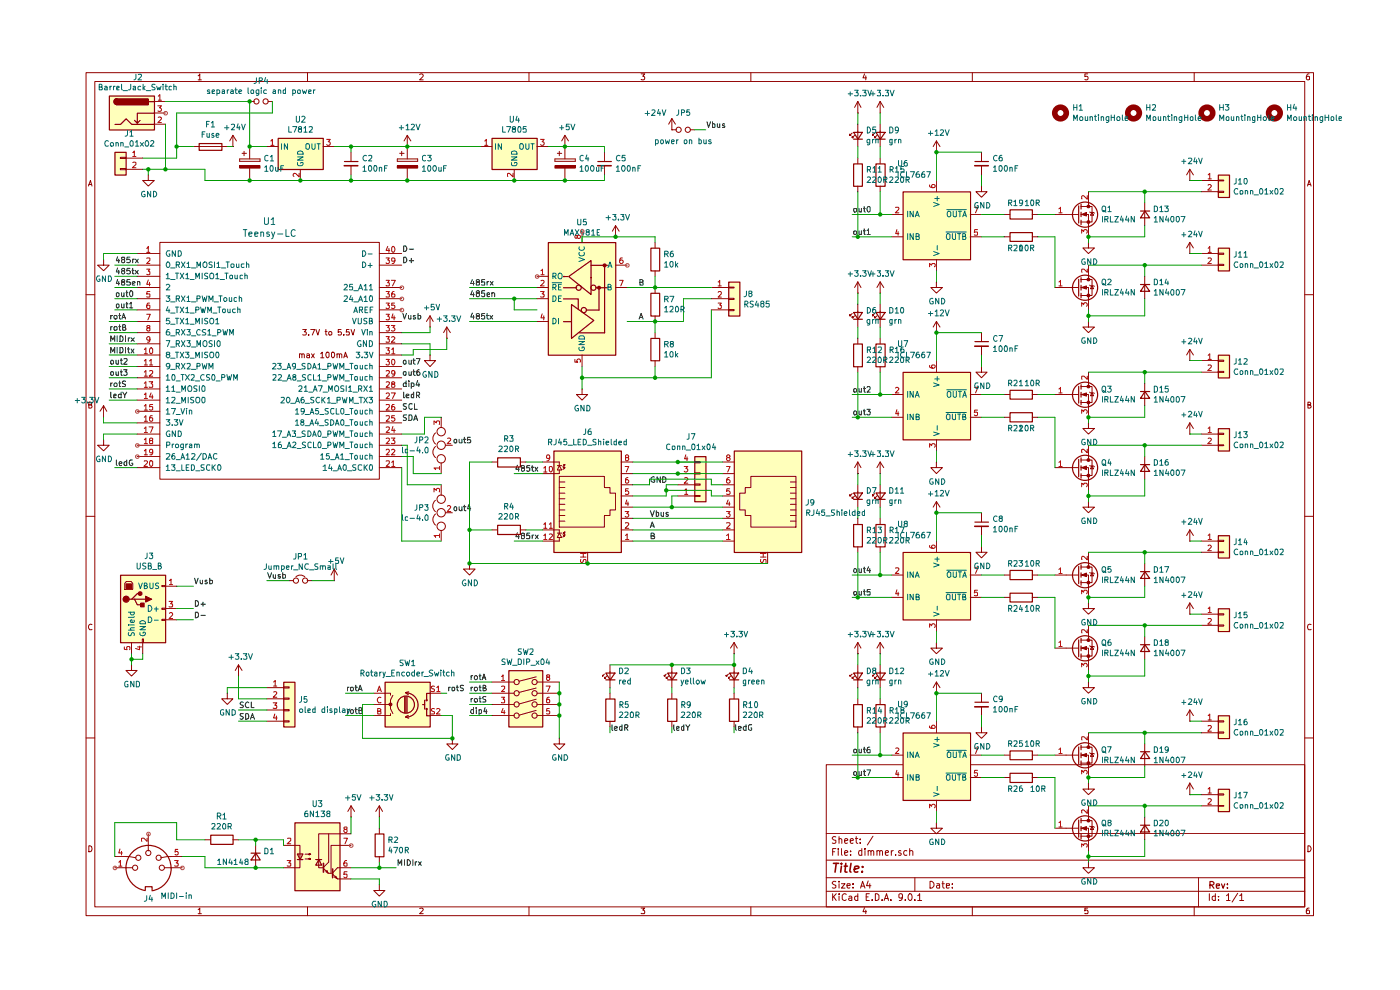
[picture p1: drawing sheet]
<svg xmlns="http://www.w3.org/2000/svg" width="297mm" height="210mm" viewBox="0 0 297 210" stroke-linecap="round" stroke-linejoin="round" font-family="sans-serif">
<g fill="none" stroke="#910000" stroke-width=".21">
<path d="M18.3 15.4h260.4v178.7h-260.4zM20.1 17.3h256.7v175h-256.7zM42 16.1l.4-.4v1.2M42 16.9h.7M65.2 15.4v1.9M89 15.8l.5-.1 .3 .2-.1 .4-.7 .6h.8M112.2 15.4v1.9M136 15.7h.8l-.4 .5 .4 .2-.1 .4h-.7M159.3 15.4v1.9M183.4 15.7l-.3 .8h.8M183.7 16.1v.8M206.3 15.4v1.9"/>
<path d="M230.8 15.7h-.6v.6l.4-.1 .3 .2-.1 .4h-.6M253.4 15.4v1.9M277.8 15.7a.72 .72 0 0 0-.6 .5 .72 .72 0 0 0 .2 .7l.4-.1v-.5l-.4-.1-.2 .2M18.8 39.5l.4-1.2 .3 1.2M18.8 39.1h.6M277.4 39.5l.4-1.2 .4 1.2M277.5 39.1h.6M18.3 62.5h1.8M276.8 62.5h1.9M18.8 85.9l.6-.1v-.4l-.1-.1h-.5v1.2l.6-.1 .1-.3-.2-.2M277.5 85.9h.5v-.6h-.5v1.2h.4l.3-.4-.4-.2M18.3 109.5h1.8"/>
<path d="M276.8 109.5h1.9M19.5 132.4a.61 .61 0 0 0-.7 .3 .61 .61 0 0 0 .2 .8l.5-.1M278.2 132.4l-.3-.1a.67 .67 0 0 0-.5 .5 .67 .67 0 0 0 .3 .7l.5-.1M18.3 156.5h1.8M276.8 156.5h1.9M18.8 179.3a.64 .64 0 0 1 .7 .7 .64 .64 0 0 1-.7 .6zM175.3 162.1h101.5v30.2h-101.5zM175.3 176.7h101.5M177.3 179.9h-.6v1.5M177.3 177.5l-.5-.1-.2 .2 .2 .5 .5 .1v.4l-.2 .2-.5-.1M177.9 179.9v.2M178 178v-.1a.36 .36 0 0 1 .6 .2v.7"/>
<path d="M178 177.4v1.4M178.5 179.9v1.2l.2 .3M179.2 178.3l.7-.2-.1-.2-.4-.1-.2 .3 .1 .6h.5M180.4 178.3l.7-.2-.2-.3-.4 .1-.1 .7 .2 .2 .4-.1M181.5 177.8h.5M181.7 177.4v1.2l.3 .2M182.5 178.6v.2M182.5 177.9v.2M182.8 179.9v1.5M183.5 179.9v.2M185.2 177.3l-1.2 1.9M193 179.9v1.5"/>
<path d="M277.5 179.3a.64 .64 0 0 1 .7 .7 .64 .64 0 0 1-.7 .6zM42 192.9l.4-.4v1.2M42 193.7h.7M65.2 192.3v1.8M89 192.6l.5-.1 .3 .3-.8 .9h.8M112.2 192.3v1.8M136 192.5h.8l-.4 .5 .4 .2-.1 .5-.7-.1M159.3 192.3v1.8M175.3 189h101.5M175.3 186.1h101.5M175.3 182.4h101.5M176.7 189.5v1.4"/>
<path d="M176.7 180.6h.4M176.8 190.1l.6 .8M177.3 186.9h-.5l-.2 .2 .2 .4 .5 .2v.4l-.2 .2-.5-.1M177.4 189.5l-.7 .8M177.9 180.3v1.1M178 189.5v.2M178 186.9v.1M178 187.4v.9M178 190v.9M178.5 187.4h.8l-.8 .9h.8M179.2 180.8l.7-.1-.1-.3-.4-.1-.2 .3 .1 .7h.5M179.5 189.7l-.4-.2-.4 .3 .1 1 .3 .1 .4-.1"/>
<path d="M179.7 187.8l.7-.1-.1-.3h-.5l-.1 .1 .1 .7h.5M180.1 190.1l.5-.1 .1 .2v.7M180.5 181.2v.2M180.5 180.4v.2M180.7 190.3l-.6 .1v.2l.2 .3 .4-.1M181 188.1v.2M181 187.4v.1M182 190.1l-.4-.1-.3 .2v.5l.3 .2 .4-.1M182 189.5v1.4M182.6 188.3l.4-1.4 .5 1.4M182.7 187.9h.7M182.8 180.4l-.4-.1-.2 .4 .1 .6h.5"/>
<path d="M183.4 192.4l-.3 .9h.8M183.5 180.3v1.1M183.7 193v.7M183.8 190.2h.4M184.2 186.8l-.3 1h.9M184.2 180.5v-.1a.36 .36 0 0 1 .6 .2v.8M184.2 180.3v1.1M184.5 189.5h-.7v1.4h.7M184.5 187.4v.9M184.8 180.6l.2-.3 .3 .1 .1 1M185 190.8v.1M185.7 189.5h.4l.4 .3v.8l-.4 .3h-.4z"/>
<path d="M186.1 180.5l.1-.2 .4 .1 .1 1M186.1 180.3v1.1M186.7 180.6l.1-.3 .4 .1v1M187.2 190.8v.1M187.6 190.9l.5-1.4 .4 1.4M187.8 190.5h.6M187.8 180.8l.7-.1-.2-.4-.4 .1-.1 .7 .3 .3 .3-.1M189 190.8v.1M189.1 180.3v1.1M189.5 180.3l-.4 .4M190 181.2v.2M191.1 180.4l-.3-.1-.2 .3 .2 .2 .4 .2-.1 .3h-.5"/>
<path d="M191.5 190.1l-.3 .3-.4-.1-.1-.6 .5-.2 .3 .2-.2 1.1-.5 .1M192.1 190.8v.1M192.4 180.4l-.4-.1a.6 .6 0 0 0 0 1.1l.4-.1M193 189.5a.78 .78 0 0 1 .6 .6 .78 .78 0 0 1-.3 .7l-.1 .1a.8 .8 0 0 1-.6-.6 .8 .8 0 0 1 .4-.8zM193 180.5l.1-.1a.36 .36 0 0 1 .6 .2v.8M194.1 190.8v.1M194.1 186.1v2.9M194.7 189.9l.4-.4v1.4M194.7 190.9h.8M197.3 186.9a.73 .73 0 0 1 .9 .7 .73 .73 0 0 1-.9 .7zM198.8 187.4h.5l.1 .9M199.4 187.7h-.6l-.1 .3 .1 .3 .6-.1"/>
<path d="M199.9 187.4h.5M200 186.9v1.1l.4 .3M200.8 187.8l.7-.1-.1-.3h-.6v.8h.6M202.1 188.1v.2M202.1 187.4v.1M206.3 192.3v1.8M230.8 192.5h-.6v.6l.1-.1h.5v.7l-.6-.1M253.4 192.3v1.8M254.3 186.1v6.2M256.6 189.5v1.4M257.9 190.1l-.5-.1-.2 .2v.5l.2 .2 .5-.1M257.9 189.5v1.4"/>
<path d="M258.5 190.8v.1M258.5 190.1v.1M260.2 189.9l.5-.4v1.4M260.2 190.9h.8M262.6 189.4l-1.2 1.9M263 189.9l.4-.4v1.4M263 190.9h.9M277.8 192.5l-.5 .1-.1 .9v.2l.6-.1v-.5l-.1-.1h-.3l-.2 .2"/>
</g>
<path d="M256.7 187.7l.7-.1 .2-.4-.4-.3h-.5v1.4M257.1 187.7l.5 .6M258.1 187.8l.7-.1-.1-.3h-.5l-.1 .2 .1 .7h.5M259.2 187.4l.3 .9 .4-.9M260.4 188.2v.1M260.4 187.4v.2" fill="none" stroke="#910000" stroke-width=".25"/>
<path d="M176.8 183h1.1M177.4 183l-.2 1.9M178.5 183v.2M178.5 183.6l-.1 1.3M179.1 183.6h.7M179.5 183l-.2 1.8 .4 .1M180.6 183l-.3 1.7 .3 .2M181.2 184.3l1-.2v-.4a.6 .6 0 0 0-.9 .2v.9h.7M182.9 184.7v.2M183 183.7v.2" fill="none" stroke="#910000" stroke-width=".34"/>
<g fill="#ffb">
<path d="M154.6 59.8h2.3v7.2h-2.3z"/>
<path d="M116.3 51.4h14.3v23.9h-14.3z"/>
<path d="M147.4 96.8h2.3v9.5h-2.3z"/>
<path d="M117.5 95.6h14.3v21.5h-14.3z"/>
<path d="M155.8 95.6h14.3v21.5h-14.3z"/>
<path d="M191.6 155.4h14.3v14.3h-14.3z"/>
<path d="M191.6 40.6h14.3v14.4h-14.3z"/>
<path d="M258.5 37.1h2.3v4.7h-2.3z"/>
<path d="M258.5 75.3h2.3v4.8h-2.3z"/>
<path d="M258.5 52.6h2.3v4.8h-2.3z"/>
<path d="M258.5 90.8h2.3v4.8h-2.3z"/>
<path d="M258.5 167.3h2.3v4.7h-2.3z"/>
<path d="M258.5 151.7h2.3v4.8h-2.3z"/>
<path d="M258.5 113.5h2.3v4.8h-2.3z"/>
<path d="M258.5 129h2.3v4.9h-2.3z"/>
<path d="M191.6 117.1h14.3v14.3h-14.3z"/>
<path d="M191.6 78.9h14.3v14.3h-14.3z"/>
<path d="M60.2 144.6h2.3v9.5h-2.3z"/>
<path d="M25.5 121.9h9.6v14.3h-9.6z"/>
<path d="M62.5 174.4h9.6v14.4h-9.6z"/>
<path d="M104.4 29.3h9.5v6.6h-9.5z"/>
<path d="M107.9 142.2h7.2v11.9h-7.2z"/>
<path d="M81.7 144.6h9.5v9.5h-9.5z"/>
<path d="M59 29.3h9.5v6.6h-9.5z"/>
<path d="M24.4 32.3h2.3v4.8h-2.3z"/>
<path d="M23.2 20.3h9.5v7.2h-9.5z"/>
</g>
<g fill="none" stroke="#0f0f0f" stroke-width=".21">
<path d="M135.8 59.9l.6-.1v-.3l-.2-.2h-.4v1.2h.6v-.6h-.2M181.2 44.3l.5-.1v.7h-.5zM181.2 49h.5v.7l-.5-.1zM182.3 44.2v.6l.1 .2 .4-.1M182.3 48.9v.8l.5-.1M182.8 44.2v.8M182.8 48.9v.8M183.2 44.2h.4M183.2 48.9h.4M183.4 43.8v1l.2 .2M183.4 48.5v1l.2 .2M183.9 48.9h.2l.2-.4v1.2"/>
<path d="M183.9 49.7h.7M184.1 43.9l.3-.1 .2 .2v.7l-.3 .3a.7 .7 0 0 1-.2-1.1zM135.6 67.6l.4-1.1 .4 1.1M135.8 67.3h.5M181.2 82.5h.5v.6h-.5zM182.3 82.4v.7h.5M182.8 82.4v.7M183.2 82.4h.4M183.4 82v1l.2 .1M183.9 82.1l.2-.1h.4l.1 .1v.4l-.7 .6h.7"/>
</g>
<g fill="none" stroke="#910000" stroke-width=".25">
<path d="M181.1 34.8h1.9v4.7h-1.9zM181.1 28.1h1.9l-1 1.4zM181.1 29.5h1.9M185.9 34.8h1.9v4.7h-1.9zM185.9 28.1h1.9l-1 1.4zM185.9 29.5h1.9M116.3 51.4h14.3v23.9h-14.3zM119.7 58.6h-.1h.9M125.4 56.3h3.5M138.1 52.6h1.9v4.8h-1.9zM154.6 59.8h2.4v7.2h-2.4zM119.6 63.4h3.1v2.2"/>
<path d="M119.6 61h2.8M119.6 68.2h1.6M121.3 64.6l4.7 3.3-4.7 3.9zM122.9 70.6h5.4M124.4 65.7h2.7M126.4 61h2.5M138.1 62.2h1.9v4.8h-1.9zM138.1 71.8h1.9v4.7h-1.9zM181.1 72.9h1.9v4.9h-1.9zM181.1 66.3h1.9l-1 1.4zM181.1 67.7h1.9M185.9 72.9h1.9v4.9h-1.9z"/>
<path d="M185.9 66.3h1.9l-1 1.4zM185.9 67.7h1.9"/>
<circle cx="123.9" cy="65.7" r=".55"/>
</g>
<g fill="none" stroke="#910000" stroke-width=".21">
<path d="M142.5 27.5h.1M142.5 25.1l-.6 1.2M142.5 25.1l.8 1.2M142.5 25.1v2.4M142.5 27.5h1.1M146.4 27.5h1M180.8 28.2l-.5 .5v-.3v.3h.3M181.3 28.7l-.5 .5v-.2v.2h.3M182 24h.1M182 21.5v2.5M182 26.3v4.8M182 33.5v1.2"/>
<path d="M182 39.5v1.1M182 21.5l-.7 1.3M182 21.5l.7 1.3M185.6 28.2l-.5 .5v-.3v.3h.2M186.1 28.7l-.5 .5v-.2v.2h.2M186.7 24h.1M186.7 21.5v2.5M186.7 26.3v4.8M186.7 33.5v1.2M186.7 39.5v1.1M186.7 21.5l-.6 1.3M186.7 21.5l.8 1.3"/>
<path d="M139 51.4v1.2M139 57.4v1.2M182 59.8v2.3M182 59.8l-.7 1.2M182 59.8l.7 1.2M186.7 59.8v2.3M186.7 59.8l-.6 1.2M186.7 59.8l.8 1.2M139 61v1.1M139 67v1.2M139 70.5v1.2M139 76.5v1.2"/>
<path d="M150.9 61h3.7M150.9 63.3h3.7M150.9 65.7h3.7M154.6 60.9h1.2v.1h-1.2zM154.6 63.2h1.2v.3h-1.2zM154.6 65.6h1.2v.3h-1.2zM180.8 66.5l-.5 .5v-.3v.3h.3M181.3 67l-.5 .4v-.3v.3h.3M182 62.1h.1M182 64.5v4.8M182 71.7v1.2M182 77.7v1.2"/>
<path d="M185.6 66.5l-.5 .5v-.3v.3h.2M186.1 67l-.5 .4v-.3v.3h.2M186.7 62.1h.1M186.7 64.5v4.8M186.7 71.7v1.2M186.7 77.7v1.2M123.5 82.5v1.1h1.2l-1.2 1.2-1.2-1.2h1.2M123.5 82.5h.1"/>
<circle cx="144" cy="27.5" r=".55"/>
<circle cx="145.9" cy="27.5" r=".55"/>
</g>
<path d="M152.4 59.8h.1l.2-.4v1.2M152.4 62l.1-.2h.4l.1 .2v.3l-.6 .7h.6M152.4 64.3h.6l-.3 .4 .3 .1v.5l-.1 .1h-.4l-.1-.1M152.4 60.6h.6" fill="none" stroke="#b90000" stroke-width=".21"/>
<path d="M126.9 60.8h.4v.4h-.4z" fill="#910000"/>
<g fill="none" stroke="#910000" stroke-width=".25">
<path d="M120.7 58.6l4.7-3.4v7.2zM128.3 56.3v14.3M126.9 60.8h.4v.4h-.4zM127.1 61v4.7"/>
<circle cx="122.8" cy="61" r=".55"/>
<circle cx="125.9" cy="61" r=".55"/>
</g>
<path d="M128.1 56h.4v.5h-.4z" fill="#910000"/>
<path d="M126.8 34.2h2.9M128.1 56h.4v.5h-.4z" fill="none" stroke="#910000" stroke-width=".25"/>
<g fill="none" stroke="#910000" stroke-width=".21">
<path d="M117.7 33.7v.5zM117.7 34.2h4.4zM117.7 33.7h4.4zM118.2 32.5h1M118.7 32.1v.9M119.9 31.1h.1M119.9 28.7l-.7 1.2M119.9 28.7l.7 1.2M119.9 28.7v2.4M122.1 33.7v.5zM128.2 32.3v1.9M128.2 35.1v2"/>
<path d="M113.9 58.6h2.4M123.5 49v2.4M130.6 56.2h2.5M113.9 61h2.4M113.9 63.3h2.4M113.9 68.2h2.4M123.5 75.3v2.4M130.6 61h2.5"/>
</g>
<path d="M114.8 57.4l.3-.3v1.1M114.8 59.5l.4-.1 .3 .4-.8 .8h.8M114.8 58.2h.7M122.5 50.1a.35 .35 0 0 1 .5-.2 .35 .35 0 0 1 0 .6 .35 .35 0 0 1-.5-.2l-.3-.4a.35 .35 0 0 0-.2 .3 .35 .35 0 0 0 .2 .3l.3-.2M131.5 59.4h.7l-.5 1.2M132 54.7l-.4 .1a.82 .82 0 0 0 .1 1.1h.3l.2-.3v-.2l-.2-.3-.5 .1v.2M114.7 61.8h.8l-.5 .5h.4v.7l-.7-.1M115 66.5l-.2 .9h.7M115.4 67v.8M122 76.2v.6h.6l-.2-.4 .2-.3 .5 .1v.6" fill="none" stroke="#b90000" stroke-width=".21"/>
<g fill="none" stroke="#006665" stroke-width=".21">
<path d="M117.1 59.9h2.1M117.3 58.6l.6-.1v-.5l-.6-.1v1.2M117.6 58.6l.4 .5M118.5 58.1l.3-.2 .3 .1a.87 .87 0 0 1 0 1.1h-.5l-.2-.3zM122.8 54.6l1.2 .4-1.2 .5M122.9 53.5l-.1 .3a.6 .6 0 0 0 .6 .5 .6 .6 0 0 0 .6-.5l-.1-.3M122.9 52.3l-.1 .3a.6 .6 0 0 0 .6 .5 .6 .6 0 0 0 .6-.5l-.1-.3M129 56.7l.4-1.2 .4 1.2M129.2 56.4h.5M117.3 61l.6-.1v-.5l-.6-.1v1.2M117.3 62.7h.4a.66 .66 0 0 1 .3 .8 .66 .66 0 0 1-.7 .4zM117.3 67.5l.6 .1 .1 .4-.1 .5-.3 .2h-.3z"/>
<path d="M117.6 61l.4 .5M118.5 60.9h.4M118.5 63.2h.4M118.5 67.5v1.2M119.1 60.3h-.6v1.2h.6M119.1 62.7h-.6v1.2h.6M122.8 72.4h1.2l-1.2 .7h1.2M122.9 73.7a.46 .46 0 0 0 .2 .6h.6a.55 .55 0 0 0 .2-.7h-.4v.2M122.9 71.4l.2-.2h.6l.3 .3v.4h-1.2zM129 60.9l.6-.1 .1-.3-.3-.2h-.4v1.2h.6l.1-.5-.3-.1"/>
</g>
<path d="M150 25.8l.3 1.2 .5-1.2M151.2 25.8v1.2h.4l.1-.7h-.5M152.2 26.2l.1 .8 .4-.1M152.7 26.2v.8M153.7 26.3h-.4v.3l.4 .1 .1 .1-.1 .2h-.4" fill="none" stroke="#0f0f0f" stroke-width=".21"/>
<path d="M126.8 35.1h2.9" fill="none" stroke="#910000" stroke-width=".34"/>
<path d="M117.7 35.1h4.4v.5h-4.4z" fill="#910000"/>
<g fill="none" stroke="#910000" stroke-width=".21">
<path d="M117.7 35.1h4.4v.5h-4.4zM119.9 31.1v2.6M119.9 35.6v2.7M130.6 50.2h.1M130.6 47.8l-.7 1.2M130.6 47.8l.8 1.2M130.6 47.8v2.4M115.1 98h3.6v.7M118.2 98.7h1M118.7 98.7l.5 1h-1zM118.7 99.7v.7h-3.6M119.5 98.6l.4-.1-.5 .5"/>
<path d="M119.5 99.1h.4l-.5 .5M119.9 98.5l-.1 .3M119.9 99.1l-.1 .3M131.8 98h2.4M143.8 98h3.6M147.4 97.9h1.2v.2h-1.2zM153.3 98h2.5M182 98v2.4M182 98l-.7 1.1M182 98l.7 1.1M186.7 98v2.4M186.7 98l-.6 1.1"/>
<path d="M186.7 98l.8 1.1M115.1 112.4h3.6v.6M118.2 113h1M118.7 101h9.5v2.4h1.2v1.2h1.2v3.5h-1.2v1.2h-1.2v2.5h-9.5zM118.7 113l.5 1h-1zM118.7 114v.7h-3.6M118.7 105.7h1.2M118.7 106.9h1.2M118.7 108.1h1.2M118.7 109.3h1.2M118.7 110.5h1.2M118.7 102.2h1.2"/>
<path d="M118.7 103.4h1.2M118.7 104.6h1.2M119.5 112.9l.4-.1-.5 .5M119.5 113.5l.4-.1-.5 .5M119.9 112.8l-.1 .4M119.9 113.4l-.1 .4M124.7 117.1v2.4M131.8 105.2h2.4M131.8 102.8h2.4M131.8 100.4h2.4M131.8 112.4h2.4M131.8 114.7h2.4"/>
<path d="M131.8 107.5h2.4M131.8 109.9h2.4M143.8 105.2h3.6M143.8 102.8h3.6M143.8 100.4h3.6M147.4 105.1h1.2v.1h-1.2zM147.4 102.6h1.2v.3h-1.2zM147.4 100.2h1.2v.3h-1.2zM153.3 105.2h2.5M153.3 102.8h2.5M153.3 100.4h2.5M153.3 112.4h2.5"/>
<path d="M153.3 114.7h2.5M153.3 107.5h2.5M153.3 109.9h2.5M159.3 101h9.6v10.8h-9.6v-2.5h-1.2v-1.2h-1.2v-3.5h1.2v-1.2h1.2zM162.9 117.1v2.4M167.7 105.7h1.2M167.7 106.9h1.2M167.7 108.1h1.2M167.7 109.3h1.2M167.7 110.5h1.2M167.7 102.2h1.2M167.7 103.4h1.2"/>
<path d="M167.7 104.6h1.2M180.8 104.6l-.5 .6v-.3v.3h.3M181.3 105.2l-.5 .5v-.3v.3h.3M182 100.4h.1M182 102.8v4.7M182 109.9v1.3M182 115.9v1.2M185.6 104.6l-.5 .6v-.3v.3h.2M186.1 105.2l-.5 .5v-.3v.3h.2M186.7 100.4h.1M186.7 102.8v4.7M186.7 109.9v1.3"/>
<path d="M186.7 115.9v1.2M155.8 138.6h.1M155.8 136.2v2.4M155.8 136.2l-.8 1.2M155.8 136.2l.6 1.2M182 138.6h.1M182 136.2l-.7 1.2M182 136.2l.7 1.2M182 136.2v2.4M186.7 138.6h.1M186.7 136.2l-.6 1.2M186.7 136.2l.8 1.2"/>
<path d="M186.7 136.2v2.4M242.9 135v4.8M118.7 156.5v1.2h1.2l-1.2 1.2-1.2-1.2h1.2M118.7 156.5h.1M128.2 142.9l-.4 .4v-.1v.1h.2M128.7 143.3l-.5 .5v-.2v.2h.3M129.4 141v4.8M129.4 147v1.2M129.4 152.9v1.2M141.4 142.9l-.5 .4v-.1v.1h.3M141.9 143.3l-.5 .5v-.2v.2h.2M142.5 141v4.8"/>
<path d="M142.5 147v1.2M142.5 152.9v1.2M154.6 142.9l-.5 .4v-.1v.1h.2M155 143.3l-.4 .5v-.2v.2h.1M155.8 141v4.8M155.8 147v1.2M155.8 152.9v1.2M180.8 142.9l-.5 .4v-.1v.1h.3M181.3 143.3l-.5 .5v-.2v.2h.3M182 141v4.8M182 148.2v1.2M182 154.1v1.3"/>
<path d="M185.6 142.9l-.5 .4v-.1v.1h.2M186.1 143.3l-.5 .5v-.2v.2h.2M186.7 141v4.8M186.7 148.2v1.2M186.7 154.1v1.3M229.3 158.4h2.4v3.4h-2.4M230.9 144.6v1.2h1.3l-1.3 1.2-1.1-1.2h1.1M230.9 144.6h.1M242.9 157.7v4.8M226.2 160.1h2.6M242.9 173.2v4.9"/>
</g>
<g fill="none" stroke="#0f0f0f" stroke-width=".21">
<path d="M181.2 87.3l.1-.2 .4 .1v.7l-.4 .1-.1-.2zM182.3 87.1v.7l.1 .2 .4-.2M182.8 87.1v.9M183.2 87.1h.4M183.4 86.8v1l.2 .2M183.9 86.8h.7l-.3 .4 .3 .1v.5l-.1 .2h-.4l-.2-.2M181.2 120.7l.1-.1h.4v.7l-.4 .1-.1-.2zM181.2 125.5h.5v.7l-.5-.1zM182.3 120.6v.6l.1 .2 .4-.2M182.3 125.4v.8l.5-.1M182.8 120.6v.8M182.8 125.4v.8"/>
<path d="M183.2 120.6h.4M183.2 125.4h.4M183.4 120.2v1l.2 .2M183.4 125v1l.2 .2M184.3 120.1l-.4 .9h.8M184.5 120.6v.8M184.6 125h-.6l-.1 .6 .6-.1 .1 .6h-.7M129.8 153.7v1.1l.2 .1M130.4 154.4l.5-.1v-.2l-.4-.1-.1 .2v.5l.1 .2 .4-.1M132 154.1l-.4-.1-.1 .2v.5l.1 .2 .4-.1M132 153.7v1.2M132.6 154.3l.5-.1v-.5h-.5v1.2"/>
<path d="M132.8 154.3l.4 .6M156.1 153.7v1l.2 .2M156.7 154.4l.6-.1-.2-.3-.4 .1v.7h.5M158.3 154.1l-.3-.1-.3 .3 .1 .5h.5M158.3 153.7v1.2M159.5 153.7h-.5l-.2 .2v.6l.2 .3h.5v-.5h-.2M181.2 158.9h.5v.7l-.5-.1zM182.3 158.8v.8l.5-.1M182.8 158.8v.8M183.2 158.8h.4M183.4 158.4v1l.2 .2M184.5 158.4l-.4 .1a.94 .94 0 0 0 0 1.1l.5-.1v-.5l-.5-.1-.2 .2"/>
<path d="M181.2 163.7l.1-.1 .4 .1v.6l-.4 .1-.1-.1zM182.3 163.6v.7l.1 .1 .4-.1M182.8 163.6v.8M183.2 163.6h.4M183.4 163.2v1.1l.2 .1M183.9 163.2h.8l-.5 1.2"/>
</g>
<g fill="none" stroke="#910000" stroke-width=".25">
<path d="M117.5 95.6h14.3v21.5h-14.3zM147.4 96.8h2.4v9.6h-2.4zM155.8 95.6h14.3v21.5h-14.3zM181.1 111.2h1.9v4.7h-1.9zM181.1 104.5h1.9l-1 1.4zM181.1 105.9h1.9M185.9 111.2h1.9v4.7h-1.9zM185.9 104.5h1.9l-1 1.4zM185.9 105.9h1.9M242 136.7h1.9M242.9 136.7l1 1.4h-1.9zM128.5 148.2h2v4.7h-2z"/>
<path d="M128.5 142.7h2l-1 1.4zM128.5 144.1h2M141.7 148.2h1.9v4.7h-1.9zM141.7 142.7h1.9l-1 1.4zM141.7 144.1h1.9M154.8 148.2h1.9v4.7h-1.9zM154.8 142.7h1.9l-.9 1.4zM154.8 144.1h1.9M181.1 149.4h1.9v4.7h-1.9zM181.1 142.7h1.9l-1 1.4zM181.1 144.1h1.9M185.9 149.4h1.9v4.7h-1.9z"/>
<path d="M185.9 142.7h1.9l-1 1.4zM185.9 144.1h1.9M228.9 158.4v3.5M229.4 158v1M229.4 159.6v1.1M242 159.4h1.9M242.9 159.4l1 1.4h-1.9zM229.4 161.3v1M242 175h1.9M242.9 175l1 1.4h-1.9z"/>
</g>
<g fill="none" stroke="#b90000" stroke-width=".21">
<path d="M115.4 99.2l.3-.3v1.2M116.6 99.1l.1-.2a.6 .6 0 0 1 .6 .4 .6 .6 0 0 1-.2 .7l-.3 .1-.2-.3zM116.6 97v.2h-.6v-.2v-.5l.4-.1 .2 .2a.85 .85 0 0 1-.3 1.1h-.3M132.6 98.9h.8l-.5 1.2M132.9 97l-.2-.4 .4-.2 .3 .4-.3 .2-.4 .1v.4l.2 .2h.2l.3-.2v-.3l-.3-.2M145.2 98.9h.7l-.4 .4 .3 .1 .1 .4-.2 .3h-.4l-.1-.2M145.5 96.4l-.2 .9h.6M145.8 96.9v.8M154.1 98.9h.8l-.5 1.2M154.4 97l-.3-.3 .3-.3h.3l.2 .4-.8 .4v.3l.3 .2h.3l.2-.2v-.3l-.2-.2M115.4 111.2l.3-.4v1.2M115.4 113.5l.3-.3v1.2"/>
<path d="M115.4 100.1h.6M115.4 112h.6M115.4 114.4h.6M116.6 111.2l.3-.4v1.2M116.6 113.3l.4-.1 .2 .3-.7 .9h.7M116.6 112h.6M123.2 118.1h1.1M123.2 117.3h1.1M123.2 118.6v.4l.2 .3 .3-.3 .2-.4h.4v.7M123.7 117.3v.8M132.6 108.5h.8l-.4 .4 .3 .1 .1 .4-.3 .2h-.3l-.2-.1M132.7 110.9l.5-.1 .2 .4-.8 .8h.8"/>
<path d="M132.7 113.5l.4-.3v1.2M132.7 114.4h.7M133 106l-.3 .8h.7M133.2 101.3l-.5 .2v.9h.6l.1-.5-.3-.2h-.2l-.2 .2M133.2 106.4v.8M133.3 103.6h-.6v.6l.4-.1 .3 .2v.3l-.2 .2-.5-.1M145.3 104l.3-.4v1.2M145.3 101.3h.4l.2 .3-.7 .8h.7M145.3 104.8h.6M154.1 108.5h.8l-.4 .4 .3 .1 .1 .4-.2 .2h-.4l-.2-.1M154.1 110.9l.6-.1 .2 .2-.1 .3-.7 .7h.8M154.1 113.5l.5-.3v1.2"/>
<path d="M154.1 114.4h.8M154.5 106l-.4 .8h.8M154.7 101.3a.55 .55 0 0 0-.6 .5l.1 .6h.5l.2-.2v-.3l-.2-.2h-.3l-.3 .2M154.7 106.4v.8M154.8 103.6h-.6l-.1 .6 .6-.1 .2 .2v.3l-.2 .2-.6-.1M161.3 118.1h1.2M161.3 117.3h1.2M161.4 118.6l-.1 .4 .3 .3 .2-.1 .3-.6h.3l.1 .7M161.9 117.3v.8"/>
</g>
<path d="M229.5 160.1l1-.3v.6z" fill="#910000"/>
<path d="M230.9 157.7v.7M229.5 160.1l1-.3v.6z" fill="none" stroke="#910000" stroke-width=".21"/>
<circle cx="230.2" cy="160.1" r="2.67" fill="none" stroke="#910000" stroke-width=".25"/>
<path d="M230.7 158.2h.4v.4h-.4z" fill="#910000"/>
<path d="M230.7 158.2h.4v.4h-.4z" fill="none" stroke="#910000" stroke-width=".21"/>
<path d="M230.7 161.6h.4v.4h-.4z" fill="#910000"/>
<g fill="none" stroke="#910000" stroke-width=".21">
<path d="M198.7 136.2v1.2h1.2l-1.2 1.2-1.2-1.2h1.2M198.7 136.2h.1M198.7 147h.1M198.7 144.6l-.7 1.2M198.7 144.6l.7 1.2M198.7 144.6v2.4M208.2 154.1v1.3h1.2l-1.2 1.1-1.1-1.1h1.1M208.2 154.1h.1M208.2 147v1.8M208.2 149.9v1.8M230.9 155.4v2.3M231.2 159.6l.2 .2h.8"/>
<path d="M231.7 159.8l.3 .6h-.6zM213.1 160.1h1.2M213.1 164.8h1.2M219 160.1h1.2M219 164.8h1.2M223.8 160.1h2.4M226.2 175.6h2.6M229.3 160.1h1.6v4.7M229.3 174h2.4v3.3h-2.4M230.7 161.6h.4v.4h-.4zM230.9 166v1.3h1.3l-1.3 1.2-1.1-1.2h1.1M230.9 166h.1"/>
</g>
<path d="M224.7 158.9l.3-.3v1.2M224.7 159.8h.6M230.7 156.2v.7l-.7-.7-.5 .1 .1 .6M229.5 164.1v-.8l.4 .4 .1-.3 .4-.1 .3 .3v.3l-.2 .2" fill="none" stroke="#b90000" stroke-width=".21"/>
<path d="M206.8 148.9h2.9M214.3 159.2h4.7v1.9h-4.7zM214.3 164h4.7v1.9h-4.7zM228.9 173.9v3.6M229.4 173.5v1M229.4 175.2v.9M229.4 176.8v1" fill="none" stroke="#910000" stroke-width=".25"/>
<path d="M206.8 149.9h2.9" fill="none" stroke="#910000" stroke-width=".34"/>
<path d="M229.5 175.6l1-.3v.7z" fill="#910000"/>
<path d="M229.5 175.6l1-.3v.7zM230.9 173.2v.8" fill="none" stroke="#910000" stroke-width=".21"/>
<circle cx="230.2" cy="175.6" r="2.67" fill="none" stroke="#910000" stroke-width=".25"/>
<path d="M230.7 173.8h.4v.4h-.4z" fill="#910000"/>
<path d="M230.7 173.8h.4v.4h-.4z" fill="none" stroke="#910000" stroke-width=".21"/>
<path d="M230.7 177.1h.4v.4h-.4z" fill="#910000"/>
<g fill="none" stroke="#910000" stroke-width=".21">
<path d="M198.7 32.3h.1M198.7 29.9v2.4M198.7 38.3v2.3M198.7 29.9l-.7 1.2M198.7 29.9l.7 1.2M208.2 39.5v1.1h1.2l-1.2 1.2-1.1-1.2h1.1M208.2 39.5h.1M208.2 32.3v1.9M208.2 35.1v2M189.2 45.5h2.4M189.2 50.2h2.4M198.7 59.8v1.2h1.2l-1.2 1.1-1.2-1.1h1.2"/>
<path d="M198.7 59.8h.1M198.7 55v2.4M205.9 45.5h2.3M205.9 50.2h2.3M213.1 45.5h1.2M213.1 50.2h1.2M219 45.5h1.2M219 50.2h1.2M229.3 59.3h2.4v3.4h-2.4M242.9 58.6v4.7M252.4 53.8h.1M252.4 51.4l-.6 1.2"/>
<path d="M252.4 51.4l.8 1.2M252.4 51.4v2.4M198.7 70.5h.1M198.7 68.2v2.3M198.7 68.2l-.7 1.1M198.7 68.2l.7 1.1M226.2 61h2.6M198.7 152.9v2.5M189.2 160.1h2.4M189.2 164.8h2.4M198.7 174.4v1.2h1.2l-1.2 1.2-1.2-1.2h1.2M198.7 174.4h.1"/>
<path d="M198.7 169.7v2.3M205.9 160.1h2.3M205.9 164.8h2.3M223.8 175.6h2.4M229.3 175.6h1.6v4.8M230.7 177.1h.4v.4h-.4zM230.9 170.9v2.3M231.2 175.2l.8 .1 .2 .1M231.7 175.3l.3 .6h-.6zM230.9 182.8v1.2h1.3l-1.3 1.2-1.1-1.2h1.1M230.9 182.8h.1"/>
</g>
<g fill="none" stroke="#b90000" stroke-width=".21">
<path d="M197.2 39.2v.3l.3 .2h.8v-.5l-.4-.1a.35 .35 0 0 0-.2 .4 .35 .35 0 0 0 .2 .3M190 44l.6-.1 .1 .4-.7 .8h.7M190.3 48.7l-.3 .8h.7M190.6 49.1v.8M197.2 56.6v-.7l.5 .3v-.3h.6l.1 .1v.4l-.1 .2M206.7 43.9h.8l-.5 1.2M207.4 48.7h-.6l-.1 .6 .6-.1 .1 .6h-.7M190 158.7l.5-.1 .2 .3-.7 .9h.7M197.2 153.9v.4l.3 .1h.8l.1-.4-.2-.2h-.3l-.2 .2v.4h.2M206.7 158.6h.8l-.5 1.2M190.3 163.3l-.3 .9h.7M190.6 163.7v.9"/>
<path d="M197.2 171.3v-.8l.5 .4 .2-.4 .4 .1 .1 .5-.1 .2M207.4 163.3h-.6l-.1 .6h.7v.5l-.2 .2h-.3l-.2-.2M224.7 174.4l.3-.3v1.2M224.7 175.3h.6M229.5 179.6v-.7l.4 .3 .1-.3h.5l.2 .2v.3l-.2 .2M230.7 171.7v.8l-.9-.8-.3 .1 .1 .6"/>
</g>
<path d="M206.8 34.2h2.9M191.6 40.7h14.3v14.4h-14.3zM214.3 44.5h4.7v1.9h-4.7zM214.3 49.3h4.7v1.9h-4.7zM228.9 59.2v3.6M229.4 58.9v.9M229.4 60.5v1M229.4 62.2v.9M242 60.3h1.9M242.9 60.3l1 1.5h-1.9zM191.6 155.4h14.3v14.3h-14.3z" fill="none" stroke="#910000" stroke-width=".25"/>
<g fill="none" stroke="#006665" stroke-width=".21">
<path d="M192.6 44.8v1.2M192.6 49.5v1.3M193.8 44.8v1.2l-.7-1.2v1.2M193.8 49.5v1.3l-.7-1.3v1.3M194.2 46l.4-1.2 .4 1.2M194.3 45.6h.6M194.4 50.1h.4l.2-.3-.2-.3h-.4v1.3h.5l.1-.2v-.4l-.2-.1M198.1 42.9l1.2 .4-1.2 .5M198.1 53.3l1.2 .5-1.2 .4M198.3 42.1h1M198.8 41.7v.9M198.8 52.1v.9"/>
<path d="M200.7 49.2h4.3M200.9 44.4h4.1M201 49.5l.6 .2v.8l-.3 .3h-.3a.86 .86 0 0 1 0-1.3zM201.2 44.8l.5 .2v.8l-.5 .2a.78 .78 0 0 1 0-1.2zM202.1 49.5v1l.2 .3 .4-.2v-1.1M202.2 44.8v.9l.3 .3 .4-.1v-1.1M203.2 49.5h.6M203.3 44.8h.7M203.5 49.5v1.3M203.7 44.8v1.2M204.3 46l.4-1.2 .3 1.2M204.3 50.1l.6-.1v-.3l-.2-.2h-.4v1.3l.6-.1v-.3l-.2-.3"/>
<path d="M204.4 45.6h.5M192.6 159.4v1.2M193.8 159.4v1.2l-.7-1.2v1.2M198.1 157.6l1.2 .4-1.2 .4M198.3 156.8h1M198.8 156.3v.9M200.9 159.1h4.1M201.2 159.4l.5 .2v.8l-.1 .2h-.5a.86 .86 0 0 1 .1-1.2zM202.2 159.4v1l.2 .2 .5-.1v-1.1M203.3 159.4h.7M203.7 159.4v1.2M192.6 164.3v1.1"/>
<path d="M193.8 164.3v1.1l-.7-1.1v1.1M194.2 160.6l.4-1.2 .4 1.2M194.3 160.3h.6M194.4 164.8h.5l.1-.4-.1-.1h-.5v1.1h.5l.1-.1v-.4l-.2-.1M198.1 168.1l1.2 .3-1.2 .4M198.8 166.7v.9M200.7 163.9h4.3M201 164.3h.4l.2 .1v.9l-.6 .1a.86 .86 0 0 1 0-1.1zM202.1 164.3v.9l.2 .2 .4-.1v-1M203.2 164.3h.6M203.5 164.3v1.1M204.3 160.6l.4-1.2 .3 1.2"/>
<path d="M204.3 164.8h.5l.1-.5h-.6v1.1h.6v-.4l-.2-.2M204.4 160.3h.5"/>
</g>
<path d="M206.8 35.1h2.9" fill="none" stroke="#910000" stroke-width=".34"/>
<path d="M229.5 61l1-.4v.7z" fill="#910000"/>
<path d="M230.9 58.6v.7M229.5 61l1-.4v.7z" fill="none" stroke="#910000" stroke-width=".21"/>
<circle cx="230.2" cy="61" r="2.67" fill="none" stroke="#910000" stroke-width=".25"/>
<path d="M230.7 59h.4v.5h-.4z" fill="#910000"/>
<path d="M230.7 59h.4v.5h-.4z" fill="none" stroke="#910000" stroke-width=".21"/>
<path d="M230.7 62.4h.4v.5h-.4z" fill="#910000"/>
<path d="M226.2 45.5h2.6M229.3 43.8h2.4v3.3h-2.4M230.9 56.2v2.4M223.8 61h2.4M229.3 61h1.6v4.7M230.7 62.4h.4v.5h-.4zM231.2 60.5l.2 .1 .8 .1M231.7 60.6l.3 .6h-.6z" fill="none" stroke="#910000" stroke-width=".21"/>
<path d="M224.7 59.8l.3-.4v1.2M230.7 57.1v.6l-.7-.6h-.5l.1 .6M224.7 60.6h.6M229.5 64.9v-.7l.4 .4 .1-.3 .4-.1 .3 .2v.4l-.2 .1" fill="none" stroke="#b90000" stroke-width=".21"/>
<path d="M228.9 43.6v3.7M229.4 43.3v1M229.4 45v.9M229.4 46.7v.9" fill="none" stroke="#910000" stroke-width=".25"/>
<path d="M229.5 45.5l1-.5v.8z" fill="#910000"/>
<path d="M229.5 45.5l1-.5v.8zM230.9 43v.8" fill="none" stroke="#910000" stroke-width=".21"/>
<circle cx="230.2" cy="45.5" r="2.67" fill="none" stroke="#910000" stroke-width=".25"/>
<path d="M230.7 43.5h.4v.5h-.4z" fill="#910000"/>
<path d="M230.7 43.5h.4v.5h-.4z" fill="none" stroke="#910000" stroke-width=".21"/>
<path d="M230.7 46.9h.4v.4h-.4z" fill="#910000"/>
<g fill="none" stroke="#910000" stroke-width=".21">
<path d="M252.4 38.3h.1M252.4 35.9l-.6 1.2M252.4 35.9l.8 1.2M252.4 35.9v2.4M254.9 38.3h3.6M258.5 38.2h1.1v.2h-1.1zM223.8 45.5h2.4M229.3 45.5h1.6v4.7M230.7 46.9h.4v.4h-.4zM230.9 51.4v1.2h1.3l-1.3 1.2-1.1-1.2h1.1M230.9 51.4h.1M230.9 40.6v2.4"/>
<path d="M231.2 45h.8l.2 .2M231.7 45l.3 .6h-.6zM242.9 43v4.8M254.9 40.6h3.6M254.9 53.8h3.6M254.9 56.2h3.6M258.5 40.6h1.1v.2h-1.1zM258.5 53.7h1.1v.2h-1.1zM258.5 56h1.1v.3h-1.1zM230.9 68.2v1.1h1.3l-1.3 1.2-1.1-1.2h1.1M230.9 68.2h.1M252.4 76.5h.1"/>
<path d="M252.4 74.1v2.4M252.4 74.1l-.6 1.2M252.4 74.1l.8 1.2M254.9 76.5h3.6M254.9 78.9h3.6M258.5 76.4h1.1v.2h-1.1zM258.5 78.7h1.1v.3h-1.1zM226.2 99.1h2.6M229.3 97.5h2.4v3.3h-2.4M230.9 89.7v1.1h1.3l-1.3 1.2-1.1-1.2h1.1M230.9 89.7h.1M242.9 81.3v4.7"/>
<path d="M242.9 96.8v4.8M252.4 92h.1M252.4 89.7v2.3M252.4 89.7l-.6 1.1M252.4 89.7l.8 1.1"/>
</g>
<g fill="none" stroke="#b90000" stroke-width=".21">
<path d="M256.3 37.1l.4-.4v1.2M256.3 39.3l.5-.2 .2 .4-.7 .8h.7M256.3 37.9h.7M224.7 44.3l.3-.4v1.2M224.7 45.1h.6M229.5 49.4v-.7l.4 .4 .1-.3h.6l.1 .5-.2 .1M230.7 41.5v.7l-.9-.7-.3 .2 .1 .5M256.3 52.7l.4-.5v1.3M256.3 54.8l.5-.1 .2 .3-.7 .9h.7M256.3 53.5h.7M256.3 75.4l.4-.4v1.2M256.3 77.5l.5-.1 .2 .3-.7 .9h.7"/>
<path d="M256.3 76.2h.7"/>
</g>
<g fill="none" stroke="#910000" stroke-width="1.2">
<circle cx="225" cy="24" r="1.23"/>
<circle cx="240.5" cy="24" r="1.23"/>
<circle cx="256.1" cy="24" r="1.23"/>
<circle cx="270.4" cy="24" r="1.23"/>
</g>
<g fill="none" stroke="#910000" stroke-width=".25">
<path d="M258.5 37.1h2.4v4.8h-2.4zM242 44.7h1.9M242.9 44.7l1 1.5h-1.9zM258.5 52.6h2.4v4.8h-2.4zM258.5 75.3h2.4v4.8h-2.4zM228.9 97.4v3.6M229.4 97.1v.9M229.4 98.8v.9M242 83h1.9M242 98.5h1.9M242.9 83l1 1.5h-1.9zM242.9 98.5l1 1.4h-1.9z"/>
<path d="M229.4 100.5v.9"/>
</g>
<path d="M229.5 99.1l1-.3v.8z" fill="#910000"/>
<path d="M229.5 99.1l1-.3v.8zM230.9 96.8v.7" fill="none" stroke="#910000" stroke-width=".21"/>
<circle cx="230.2" cy="99.2" r="2.67" fill="none" stroke="#910000" stroke-width=".25"/>
<path d="M230.7 97.3h.4v.5h-.4z" fill="#910000"/>
<path d="M230.7 97.3h.4v.5h-.4z" fill="none" stroke="#910000" stroke-width=".21"/>
<path d="M230.7 100.6h.4v.5h-.4z" fill="#910000"/>
<g fill="none" stroke="#910000" stroke-width=".21">
<path d="M223.8 99.1h2.4M226.2 83.6h2.6M229.3 99.1h1.6v4.9M229.3 82h2.4v3.3h-2.4M230.9 94.4v2.4M231.2 98.7l.8 .1 .2 .2M231.7 98.8l.3 .6h-.6zM230.7 100.6h.4v.5h-.4zM230.9 106.3v1.2h1.3l-1.3 1.2-1.1-1.2h1.1M230.9 106.3h.1M252.4 114.7h.1M252.4 112.4l-.6 1.1"/>
<path d="M252.4 112.4l.8 1.1M252.4 112.4v2.3"/>
</g>
<path d="M224.7 98l.3-.3v1.2M224.7 98.9h.6M230.7 95.2v.8l-.9-.8-.3 .1 .1 .6M229.5 103.2v-.8l.4 .4 .1-.4h.5l.2 .2-.2 .6" fill="none" stroke="#b90000" stroke-width=".21"/>
<path d="M228.9 81.9v3.6M229.4 81.6v.9M229.4 83.2v1M229.4 84.9v.9" fill="none" stroke="#910000" stroke-width=".25"/>
<path d="M229.5 83.6l1-.3v.7z" fill="#910000"/>
<path d="M229.5 83.6l1-.3v.7zM230.9 81.3v.7" fill="none" stroke="#910000" stroke-width=".21"/>
<circle cx="230.2" cy="83.7" r="2.67" fill="none" stroke="#910000" stroke-width=".25"/>
<path d="M230.7 81.7h.4v.5h-.4z" fill="#910000"/>
<path d="M230.7 81.7h.4v.5h-.4z" fill="none" stroke="#910000" stroke-width=".21"/>
<path d="M230.7 85.1h.4v.5h-.4z" fill="#910000"/>
<path d="M230.9 78.9v2.4M223.8 83.6h2.4M229.3 83.6h1.6v4.9M230.7 85.1h.4v.5h-.4zM231.2 83.1l.2 .2 .8 .1M231.7 83.3l.3 .6h-.6zM254.9 92h3.6M254.9 94.4h3.6M258.5 91.9h1.1v.2h-1.1zM258.5 94.3h1.1v.2h-1.1zM226.2 137.4h2.6M229.3 135.7h2.4v3.4h-2.4" fill="none" stroke="#910000" stroke-width=".21"/>
<path d="M230.7 79.8v.6l-.7-.6h-.5l.1 .6M224.7 82.5l.3-.4v1.2M224.7 83.3h.6M229.5 87.6v-.7l.4 .4 .1-.3 .4-.1 .3 .2v.4l-.2 .1M256.3 90.8l.4-.3v1.2M256.3 93l.5-.1 .2 .3-.7 .9h.7M256.3 91.7h.7" fill="none" stroke="#b90000" stroke-width=".21"/>
<path d="M258.5 90.9h2.4v4.7h-2.4zM228.9 135.7v3.5M229.4 135.3v1M229.4 136.9v1.1M229.4 138.6v1" fill="none" stroke="#910000" stroke-width=".25"/>
<path d="M229.5 137.4l1-.3v.7z" fill="#910000"/>
<path d="M229.5 137.4l1-.3v.7zM230.9 135v.7" fill="none" stroke="#910000" stroke-width=".21"/>
<circle cx="230.2" cy="137.5" r="2.67" fill="none" stroke="#910000" stroke-width=".25"/>
<path d="M230.7 135.5h.4v.4h-.4z" fill="#910000"/>
<path d="M230.7 135.5h.4v.4h-.4z" fill="none" stroke="#910000" stroke-width=".21"/>
<path d="M230.7 138.9h.4v.4h-.4z" fill="#910000"/>
<g fill="none" stroke="#910000" stroke-width=".21">
<path d="M242.9 119.5v4.8M223.8 137.4h2.4M226.2 121.9h2.6M229.3 137.4h1.6v4.8M229.3 120.2h2.4v3.3h-2.4M230.7 138.9h.4v.4h-.4zM230.9 132.6v2.4M231.2 136.9l.2 .2 .8 .1M231.7 137.1l.3 .6h-.6zM252.4 130.2h.1M252.4 127.8l-.6 1.2M252.4 127.8l.8 1.2"/>
<path d="M252.4 127.8v2.4M252.4 152.9h.1M252.4 150.5v2.4M252.4 150.5l-.6 1.2M252.4 150.5l.8 1.2M254.9 152.9h3.6M254.9 155.4h3.6M258.5 152.8h1.1v.3h-1.1zM258.5 155.2h1.1v.2h-1.1zM252.4 168.5h.1M252.4 166v2.5M252.4 166l-.6 1.3"/>
<path d="M252.4 166l.8 1.3M254.9 168.5h3.6M254.9 170.9h3.6M258.5 168.3h1.1v.3h-1.1zM258.5 170.8h1.1v.1h-1.1z"/>
</g>
<path d="M224.7 136.2l.3-.3v1.2M224.7 137.1h.6M230.7 133.5v.7l-.7-.7-.5 .1 .1 .6M229.5 141.4v-.8l.4 .5 .1-.4 .4-.1 .3 .3v.3l-.2 .2M256.3 151.7l.4-.3v1.3M256.3 153.9l.5-.1 .2 .4-.7 .8h.7M256.3 152.7h.7M256.3 167.3l.4-.3v1.1M256.3 169.4l.5-.1 .2 .4-.7 .8h.7M256.3 168.1h.7" fill="none" stroke="#b90000" stroke-width=".21"/>
<path d="M229.4 119.8v.9M228.9 120.1v3.6M229.4 121.5v.9M229.4 123.1v1M242 121.2h1.9M242.9 121.2l1 1.4h-1.9zM258.5 151.8h2.4v4.8h-2.4zM258.5 167.3h2.4v4.8h-2.4z" fill="none" stroke="#910000" stroke-width=".25"/>
<path d="M229.5 121.9l1-.4v.8z" fill="#910000"/>
<path d="M230.9 119.5v.7M229.5 121.9l1-.4v.8z" fill="none" stroke="#910000" stroke-width=".21"/>
<circle cx="230.2" cy="122" r="2.67" fill="none" stroke="#910000" stroke-width=".25"/>
<path d="M230.7 120h.4v.4h-.4z" fill="#910000"/>
<path d="M230.7 120h.4v.4h-.4z" fill="none" stroke="#910000" stroke-width=".21"/>
<path d="M230.7 123.3h.4v.4h-.4z" fill="#910000"/>
<g fill="none" stroke="#910000" stroke-width=".21">
<path d="M198.7 76.5v2.4M208.2 77.7v1.2h1.2l-1.2 1.2-1.1-1.2h1.1M208.2 77.7h.1M208.2 70.5v1.9M208.2 73.4v1.9M189.2 83.6h2.4M189.2 88.5h2.4M198.7 98v1.1h1.2l-1.2 1.3-1.2-1.3h1.2M198.7 98h.1M198.7 93.2v2.4M205.9 83.6h2.3M205.9 88.5h2.3"/>
<path d="M213.1 83.6h1.2M213.1 88.5h1.2M219 83.6h1.2M219 88.5h1.2M198.7 108.7h.1M198.7 106.3l-.7 1.2M198.7 106.3l.7 1.2M198.7 106.3v2.4M198.7 114.7v2.4M208.2 115.9v1.2h1.2l-1.2 1.2-1.1-1.2h1.1M208.2 115.9h.1M208.2 108.7v2"/>
<path d="M208.2 111.6v1.9M230.9 117.1v2.4M254.9 114.7h3.6M254.9 117.1h3.6M258.5 114.6h1.1v.2h-1.1zM258.5 117h1.1v.2h-1.1zM26.8 123.3h1l.4 .4v1.3h-1.7v-1.3zM189.2 121.9h2.4M189.2 126.7h2.4M198.7 131.4v2.5M205.9 121.9h2.3M205.9 126.7h2.3"/>
<path d="M213.1 121.9h1.2M213.1 126.7h1.2M219 121.9h1.2M219 126.7h1.2M223.8 121.9h2.4M229.3 121.9h1.6v4.8M230.7 123.3h.4v.4h-.4zM230.9 127.8v1.2h1.3l-1.3 1.2-1.1-1.2h1.1M230.9 127.8h.1M231.2 121.4l.8 .1 .2 .2M231.7 121.5l.3 .6h-.6zM254.9 130.2h3.6"/>
<path d="M254.9 132.6h3.6M258.5 130.1h1.1v.3h-1.1zM258.5 132.5h1.1v.3h-1.1zM27.9 141v1.2h1.2l-1.2 1.1-1.2-1.1h1.2M27.9 141h.1M48.2 147v1.2h1.2l-1.2 1.2-1.2-1.2h1.2M48.2 147h.1M50.6 143.3h.1M50.6 141l-.7 1.2M50.6 141l.8 1.2M50.6 141v2.3M56.6 145.8h3.6"/>
<path d="M56.6 148.2h3.6M56.6 150.5h3.6M56.6 152.9h3.6M60.2 145.6h1.2v.3h-1.2zM60.2 148h1.2v.3h-1.2zM60.2 150.5h1.2v.2h-1.2zM60.2 152.8h1.2v.3h-1.2z"/>
</g>
<g fill="none" stroke="#b90000" stroke-width=".21">
<path d="M197.2 77.5l.1 .4a.82 .82 0 0 0 1.1-.1l-.1-.4h-.6v.4l.2 .3M190 82.3l.5-.2 .2 .4-.7 .8h.7M190.3 86.9l-.3 .8h.7M190.6 87.3v.8M197.2 94.8v-.7l.5 .4 .2-.4h.4l.1 .6-.1 .1M206.7 82.1h.8l-.5 1.2M207.4 87h-.6l-.1 .5h.7v.5l-.2 .1h-.3l-.2-.1M197.2 115.7v.3l.3 .2h.8v-.5l-.4-.1a.35 .35 0 0 0-.2 .3 .35 .35 0 0 0 .2 .3M230.7 117.9v.8l-.9-.8-.3 .2 .1 .5M256.3 113.5l.4-.3v1.2M256.3 115.7l.5-.1 .2 .3-.7 .9h.7M256.3 114.4h.7"/>
<path d="M190 120.5l.6-.1 .1 .3-.7 .9h.7M190.3 125.1l-.3 .8h.7M190.6 125.6v.7M197.2 133v-.8l.5 .5v-.4l.5-.1 .2 .3v.3l-.1 .2M206.7 120.4h.8l-.5 1.2M207.4 125.1h-.6l-.1 .6 .2-.1h.3l.2 .1v.5h-.7M224.7 120.7l.3-.3v1.2M224.7 121.6h.6M229.5 125.9v-.8l.4 .5 .1-.5h.5l.2 .2v.4l-.2 .2M256.3 129l.4-.3v1.2M256.3 131.2l.5-.1 .2 .4-.7 .8h.7M256.3 129.9h.7"/>
<path d="M58 149h.7l-.4 .5h.3l.1 .2-.1 .5-.6-.1M58 144.6l.4-.3v1.2M58 146.7l.5-.1 .2 .4-.7 .8h.7M58 145.5h.7M58.3 151.4l-.3 .8h.8M58.6 151.8v.9"/>
</g>
<path d="M191.6 79h14.3v14.3h-14.3zM206.8 72.4h2.9M214.3 82.8h4.7v1.8h-4.7zM214.3 87.5h4.7v1.9h-4.7zM191.6 117.1h14.3v14.3h-14.3zM206.8 110.7h2.9M258.5 113.6h2.4v4.7h-2.4zM25.6 122h9.5v14.3h-9.5zM214.3 120.9h4.7v2h-4.7zM214.3 125.8h4.7v1.8h-4.7zM258.5 129.1h2.4v4.8h-2.4zM60.2 144.7h2.4v9.4h-2.4z" fill="none" stroke="#910000" stroke-width=".25"/>
<path d="M206.8 73.4h2.9M206.8 111.6h2.9" fill="none" stroke="#910000" stroke-width=".34"/>
<g fill="none" stroke="#006665" stroke-width=".21">
<path d="M198.8 79.8v1M192.6 83v1.2M192.6 87.8v1.2M193.8 83v1.2l-.7-1.2v1.2M193.8 87.8v1.2l-.7-1.2v1.2M194.2 84.2l.4-1.2 .4 1.2M194.3 83.8h.6M194.4 88.4h.4l.2-.3v-.2l-.6-.1v1.2h.5l.1-.1v-.4l-.2-.1M198.1 81.2l1.2 .4-1.2 .4M198.1 91.6l1.2 .3-1.2 .5M198.3 80.3h1M198.8 90.3v.9"/>
<path d="M200.7 87.5h4.3M200.9 82.6h4.1M201 87.8l.6 .2v.8l-.6 .2a.78 .78 0 0 1 0-1.2zM201.2 83l.5 .1v1l-.5 .1a.86 .86 0 0 1 0-1.2zM202.1 87.8v.9l.2 .3 .4-.1v-1.1M202.2 83v1l.3 .2 .4-.1v-1.1M203.2 87.8h.6M203.3 83h.7M203.5 87.8v1.2M203.7 83v1.2M204.3 84.2l.4-1.2 .3 1.2M204.3 88.4h.4l.2-.2v-.3l-.2-.1h-.4v1.2l.6-.1v-.3l-.2-.2"/>
<path d="M204.4 83.8h.5M198.1 119.4l1.2 .4-1.2 .4M198.3 118.5h1M198.8 118.1v.9M192.6 121.2v1.2M192.6 126v1.2M193.8 121.2v1.2l-.7-1.2v1.2M193.8 126v1.2l-.7-1.2v1.2M194.2 122.4l.4-1.2 .4 1.2M194.3 122.1h.6M194.4 126.6l.6-.1v-.3l-.2-.2h-.4v1.2h.6v-.5l-.2-.1M198.1 129.8l1.2 .4-1.2 .4"/>
<path d="M198.8 128.5v.9M200.7 125.6h4.3M200.9 120.9h4.1M201 126l.6 .2v.8l-.2 .2h-.4a.86 .86 0 0 1 0-1.2zM201.2 121.2l.5 .2v.9l-.5 .1a.78 .78 0 0 1 0-1.2zM202.1 126v1l.1 .2 .5-.1v-1.1M202.2 121.2v1l.3 .2 .4-.1v-1.1M203.2 126h.6M203.3 121.2h.7M203.5 126v1.2M203.7 121.2v1.2M204.3 122.4l.4-1.2 .3 1.2"/>
<path d="M204.3 126.6l.6-.1v-.3l-.2-.2h-.4v1.2h.6v-.4l-.2-.2M204.4 122.1h.5"/>
</g>
<g fill="none" stroke="#0f0f0f" stroke-width=".21">
<path d="M41.3 122.6l.3 1.2 .4-1.2M41.5 129.8h.4a.66 .66 0 0 1 .2 .7 .66 .66 0 0 1-.6 .5zM41.5 127.3a.66 .66 0 0 1 .6 .5 .66 .66 0 0 1-.2 .7h-.4zM42.5 123v.6l.1 .2 .4-.1M42.6 130.5h1M42.6 128.1h1M43 123v.8M43.1 127.7v.8M43.9 123h-.3l-.1 .2 .5 .4-.2 .2-.3-.1M44.5 123h.4l.2 .2-.1 .5h-.5M44.5 122.6v1.2M51.6 151.3h-.6v.5l.5 .2 .1 .2-.2 .3-.5-.1"/>
<path d="M51.6 148.9h-.6v.5l.5 .1 .1 .4-.1 .1h-.6M52.1 151.3h.4a.66 .66 0 0 1 .3 .7 .66 .66 0 0 1-.7 .5zM52.8 149l-.3-.2a.67 .67 0 0 0-.5 .6 .67 .67 0 0 0 .3 .6l.5-.1M53.1 152.5l.5-1.2 .4 1.2M53.3 148.8v1.2h.6M53.3 152.1h.5"/>
</g>
<path d="M26.7 123.8h1.2v.9h-1.2z" fill="#910000"/>
<path d="M26.7 123.8h1.2v.9h-1.2z" fill="none" stroke="#910000" stroke-width=".21"/>
<circle cx="26.7" cy="127" r=".64" fill="#910000"/>
<g fill="none" stroke="#910000" stroke-width=".25">
<path d="M27.9 127h.6l.6 1.2h1.2M28.5 127h2.4M29.7 125.9h-.6l-1.2 1.1h-.5"/>
<circle cx="26.8" cy="127" r=".64"/>
</g>
<circle cx="29.7" cy="125.9" r=".38" fill="#910000"/>
<circle cx="29.7" cy="125.9" r=".38" fill="none" stroke="#910000" stroke-width=".25"/>
<path d="M30.2 135.5h.2v.7h-.2z" fill="none" stroke="#910000" stroke-width=".21"/>
<path d="M29.9 127.8h.6v.8h-.6z" fill="#910000"/>
<path d="M29.9 127.9h.7v.7h-.7z" fill="none" stroke="#910000" stroke-width=".25"/>
<path d="M30.9 126.4l1.3 .6-1.3 .6z" fill="#910000"/>
<path d="M30.9 126.4l1.3 .6-1.3 .6zM44.7 177.1h4.8v1.9h-4.8zM62.6 174.5h9.5v14.3h-9.5zM30.8 188.7v-.7h1.5v.7M36.3 184a4.8 4.8 0 0 0-4.6-4.7 4.8 4.8 0 0 0-5 4.3 4.8 4.8 0 0 0 4.1 5.2M36.3 184.1a4.8 4.8 0 0 1-4.1 4.8M53.3 180.9h1.9M54.3 180.9l.9 1.4h-1.9zM63.1 181.1h1.2l-.6 1.1zM63.1 182.2h1.2M67 182.2h1.3M67.7 182.2l.6 1.2h-1.3z" fill="none" stroke="#910000" stroke-width=".25"/>
<g fill="none" stroke="#910000" stroke-width=".21">
<path d="M84.3 33.7v.5zM84.3 34.2h4.3zM84.3 33.7h4.3zM84.8 32.5h.9M85.2 32.1v.9M88.6 33.7v.5zM27.9 136.2v2.4M30.3 136.2v2.4M34.3 124.1h.8v.3h-.8zM34.3 128.9h.8v.3h-.8zM34.3 131.3h.8v.3h-.8zM35.1 124.3h2.4"/>
<path d="M35.1 129h2.4M35.1 131.4h2.4M61.4 123.1h.9M62.8 122.3a1.35 1.35 0 0 1 1.9 0M65.2 123.1h1M70.9 123.1h.1M70.9 120.6l-.7 1.3M70.9 120.6l.7 1.3M70.9 120.6v2.5M31.5 176.8v3.6M43.5 178.1h1.2M49.4 178.1h1.2"/>
<path d="M54.2 179.2v4.8M60.2 179.2h3.4v4.8h-3.4M69.7 176.8h-2.1v7.2h.9M74.5 176.8h-4.8v6l-1.1 1.1M74.5 179.2h-4.3v6M24.4 181.6h3l1.4 .3M24.4 184h3.8M34.8 184h3.9M38.7 181.6h-3.2l-1.4 .3M64.7 181.1h1.2l-.3 .2v-.3l.3 .1M64.7 182.1h1.2l-.3 .1v-.3l.3 .2M68.6 184.1l1.1 1.1h.6"/>
<path d="M69.1 184.8l.3-.2 .2 .5zM70.6 185.3l1 1.1h2.9M71 186l.3-.2 .2 .5zM74.5 184h-2.9l-1 1.1"/>
<circle cx="62.8" cy="123.1" r=".55"/>
<circle cx="64.7" cy="123.1" r=".55"/>
<circle cx="28.7" cy="184" r=".55"/>
<circle cx="29.3" cy="181.9" r=".55"/>
<circle cx="31.5" cy="180.8" r=".55"/>
<circle cx="33.7" cy="181.9" r=".55"/>
<circle cx="34.3" cy="184" r=".55"/>
</g>
<g fill="none" stroke="#b90000" stroke-width=".21">
<path d="M26.4 137.2v.5l.6 .1-.1-.6h.7l-.1 .6M29.2 137.2h.8M29.6 137v.8l-.8-.3M35.9 127.5h.7l-.4 .5h.3v.7l-.6-.1M36 123.1l.3-.3v1.2M36 130l.4-.1 .2 .4-.7 .8h.7M36 124h.6M31.2 177.7v.7l-.7-.7-.5 .1 .1 .6M61 177.8l.6-.1 .1 .5-.8 .7h.8M72.9 177.7h.8l-.5 1.2M73.2 175.9l-.3-.4 .2-.2h.4l.1 .4-.7 .3v.3l.3 .2 .4-.1v-.5h-.1M25.2 182.8l.3-.3v1.1"/>
<path d="M25.2 183.6h.7M25.5 180l-.3 .8h.8M25.8 180.5v.8M37.1 182.5h.7l-.4 .5h.3l.1 .1-.1 .5h-.6M37.7 180.1h-.5l-.1 .6 .2-.2 .4 .1v.6h-.6M60.9 182.5h.8l-.4 .5h.4v.6h-.8M73.5 182.5l-.4 .1-.2 .9 .2 .1h.5l-.1-.6h-.4l-.2 .1M73.6 184.8h-.6l-.1 .6 .6-.1 .1 .6-.1 .2h-.4l-.2-.2"/>
</g>
<g fill="none" stroke="#006665" stroke-width=".21">
<path d="M27.2 132.5h.2M27.2 133.6h1.3M27.2 129.8h1.3M27.3 134.1l-.1 .4 .3 .3 .3-.1 .2-.5h.4v.6M27.7 132.5h.8M27.7 129.8v.3l.2 .3h.3l.3-.3-.1-.3M28.4 131.5l.1 .3-.2 .2h-.5l-.1-.4 .3-.2 .1 .6M28.5 133.1h-.7l-.1 .2 .1 .3M28.5 130.7l-.1 .2h-1.2M29.4 123.6l.4 1.2 .4-1.2M29.7 134.1v.4a.67 .67 0 0 0 .7 .3 .67 .67 0 0 0 .5-.5l-.2-.3h-.3v.3M29.7 132.8h1.2l-1.2 .7h1.2"/>
<path d="M29.7 131.8a.66 .66 0 0 1 .7-.2 .66 .66 0 0 1 .5 .6h-1.2zM30.6 124.2l.5-.1v-.4l-.5-.1v1.2h.4l.3-.4-.3-.2M31.5 128.4a.65 .65 0 0 1 .7 .6 .65 .65 0 0 1-.7 .6zM31.5 130.8h.5a.66 .66 0 0 1 .2 .8 .66 .66 0 0 1-.7 .4zM31.8 123.6v.9a.35 .35 0 0 0 .3 .3 .35 .35 0 0 0 .4-.3v-.9M32.7 129.1h.9M32.7 131.5h.9M33.2 128.7v.9M33.7 123.7l-.5-.1-.2 .3 .1 .2 .5 .2v.4h-.6"/>
</g>
<path d="M85.6 52.2h.5a.66 .66 0 0 1 .2 .7 .66 .66 0 0 1-.7 .4zM85.6 54.5h.5a.66 .66 0 0 1 .2 .8 .66 .66 0 0 1-.7 .4zM86.8 52.8h1M86.8 55.3h1M87.3 54.8v.9M56.8 121.4l.4 1.2 .4-1.2M58 121.8v.6l.1 .2 .4-.1M58.5 121.8v.8M59.5 121.8h-.4l-.1 .2 .1 .2 .4 .1v.2h-.5M60 121.8l.6 .1v.6h-.6M60 121.4v1.2" fill="none" stroke="#0f0f0f" stroke-width=".21"/>
<path d="M68.6 183v1.9M70.6 184.2v1.9" fill="none" stroke="#910000" stroke-width=".34"/>
<path d="M84.3 35.1h4.3v.5h-4.3z" fill="#910000"/>
<g fill="none" stroke="#910000" stroke-width=".21">
<path d="M74.5 32.3v1.9M74.5 35.1v2M84.3 35.1h4.3v.5h-4.3zM86.4 31.1h.1M86.4 28.7v5M86.4 35.6v2.7M86.4 28.7l-.7 1.2M86.4 28.7l.8 1.2M102 31.1h2.4M109.1 35.9v2.4M113.9 31.1h2.4M91.2 69.3h.1"/>
<path d="M91.2 75.3v1.2h1.2l-1.2 1.2-1.1-1.2h1.1M91.2 75.3h.1M91.2 67l-.7 1.2M91.2 67l.7 1.2M91.2 67v2.3M94.8 71.7h.1M94.8 69.3l-.7 1.2M94.8 69.3l.8 1.2M94.8 69.3v2.4M81.7 147h1.2v.4M81.7 149.4h1.2v.9l.5 1M82.9 151.3v.4h-1.2"/>
<path d="M83.4 147.4l-.5 1v1h-.6M104.4 144.6h4.7M104.4 147h4.7M104.4 149.4h4.7M104.4 151.7h4.7M113.8 143.5l-3.7 .9M113.8 145.9l-3.7 .9M113.8 148.3l-3.7 1M113.8 150.6l-3.7 1M113.9 144.6h4.8M113.9 147h4.8M113.9 149.4h4.8"/>
<path d="M113.9 151.7h4.8"/>
<circle cx="109.6" cy="151.7" r=".55"/>
<circle cx="109.6" cy="147" r=".55"/>
<circle cx="109.6" cy="149.4" r=".55"/>
<circle cx="109.6" cy="144.6" r=".55"/>
<circle cx="113.4" cy="144.6" r=".55"/>
<circle cx="113.4" cy="147" r=".55"/>
<circle cx="113.4" cy="151.7" r=".55"/>
<circle cx="113.4" cy="149.4" r=".55"/>
</g>
<path d="M73.1 34.2h2.9M104.4 29.3h9.6v6.6h-9.6zM81.7 144.7h9.6v9.4h-9.6zM108 142.2h7.2v11.9h-7.2z" fill="none" stroke="#910000" stroke-width=".25"/>
<g fill="none" stroke="#b90000" stroke-width=".21">
<path d="M102.8 29.9l.4-.4v1.3M102.8 30.8h.7M108.8 36.7v.8l-.8-.8-.3 .1v.6M114.7 29.5h.8l-.5 .6 .5 .2-.1 .4-.5 .1-.2-.2M106.4 143.4l.3-.3v1.2M106.4 145.5h.7v.5l-.7 .6h.7M106.4 147.8h.7l-.4 .5 .4 .1v.5h-.7M106.4 144.3h.7M106.7 150.2l-.3 .8h.8M107 150.6v.8M115.9 145.5h.8l-.5 1.1M116.2 143.6l-.2-.3v-.2h.6v.4l-.6 .1v.2v.4l.2 .1 .4-.3v-.4h-.2"/>
<path d="M116.6 147.8l-.5 .1-.1 .4v.7h.6v-.7h-.4l-.2 .2M116.6 150.2h-.6v.6l.6-.1v.7l-.6-.1"/>
</g>
<path d="M105.1 30.5v1.2M106.4 30.5v1.2l-.7-1.2v1.2M108.5 34.5v.5l.3 .1h.6a.45 .45 0 0 0 .2-.6h-.4v.1M108.5 33.3h1.2l-1.2 .7h1.2M108.5 32.3a.66 .66 0 0 1 .8-.3 .66 .66 0 0 1 .4 .7h-1.2zM110.3 30.6l.2-.1h.4a.86 .86 0 0 1-.1 1.2l-.5-.2zM111.6 30.5v.9l.2 .3 .4-.3v-.9M112.7 30.5h.6M113 30.5v1.2" fill="none" stroke="#006665" stroke-width=".21"/>
<path d="M73 35.1h2.9" fill="none" stroke="#910000" stroke-width=".34"/>
<g fill="none" stroke="#0f0f0f" stroke-width=".21">
<path d="M100.2 59.3l-.3 .8h.7M100.5 59.7v.8M101.3 59.8l-.2-.1v-.3a.34 .34 0 0 1 .5-.1 .34 .34 0 0 1 .1 .5l-.6 .1v.6h.6v-.2v-.4l-.2-.1M102.8 59.3h-.6v.6l.6-.1v.6h-.6M103.3 59.7v.8M103.7 59.7l-.4 .2M104 59.7l.6 .8M104.6 59.7l-.6 .8M85.5 66.5l.3 1.1 .4-1.1M85.6 78.8l.6 .1v.6h-.6zM85.6 76.5l.4-.1 .2 .1v.6h-.6zM86.7 66.9v.6l.1 .1h.4"/>
<path d="M86.8 78.8v.7h.5M86.8 76.4v.7h.5M87.2 66.9v.7M87.3 76.4v.8M87.3 78.8v.8M87.6 78.8h.5M87.6 76.4h.5M87.8 78.4v1l.3 .2M87.8 76v1l.3 .2M88.1 66.9h-.3l-.1 .2 .5 .4-.2 .1h-.3M88.4 76h.7l-.5 1.2M88.7 66.9h.4l.2 .2-.1 .5h-.5"/>
<path d="M88.7 66.5v1.1M89 78.4l-.6 .3v.8h.6l.1-.4-.2-.3h-.3l-.2 .3M100.2 66.4l-.3 .8h.7M100.2 61.6l-.3 .9h.7M100.5 62.1v.8M100.5 66.9v.7M101.3 67l-.2-.1v-.4a.36 .36 0 0 1 .6 .2l-.2 .3-.4 .1v.5a.35 .35 0 0 0 .6-.1 .35 .35 0 0 0-.2-.5M101.3 62.1h-.2v-.4a.34 .34 0 0 1 .5 0 .34 .34 0 0 1 .1 .4l-.6 .2v.4l.2 .2 .4-.2v-.3l-.2-.3M102.8 66.5h-.6v.6l.1-.2h.4l.1 .2v.5h-.6M102.8 61.6h-.6v.6l.6-.1v.6l-.1 .2h-.4l-.1-.2M103.2 66.9h.5M103.3 66.5v1l.4 .1"/>
<path d="M103.3 62.5l.6-.1v-.3h-.6v.7h.6M103.9 66.9l.6 .7M104.4 62.1h.3l.3 .1v.7M104.4 62.1v.8M104.5 66.9l-.6 .7M85.6 83.1v1.2h.2M86.2 84l.6-.2v-.2h-.5l-.1 .1v.6h.6M86.2 80.8v1.2h-.6v-.6a.36 .36 0 0 1 .6-.1M86.2 85.6h-.6v.5l.6 .2v.2l-.2 .3-.4-.1M86.2 88h-.6a.47 .47 0 0 0 .1 .5 .47 .47 0 0 0 .5 .1v.5h-.6M86.8 88h.5l.1 .2v.7l-.3 .3h-.3zM86.8 80.8v.1"/>
<path d="M86.8 81.2v.8M87.3 81.3a.36 .36 0 0 1 .6 .1l-.1 .6h-.5M87.3 81.2v1.2M87.4 85.7l-.5-.1-.1 .3v.7l.3 .2 .3-.2M87.8 89.2l.4-1.2 .4 1.2M87.8 83.1v1.2h-.5v-.7h.5M87.9 85.6v1.2h.6M87.9 88.8h.5M88.4 83.8l.6-.1v-.5l-.6-.1v1.2M88.6 80.7l-.3 .9h.7M88.6 83.8l.4 .5M88.9 81.2v.8"/>
<path d="M73.7 145.7v.8M73.7 150.5v.8M74.1 150.5h-.4v.2M74.1 145.7h-.3l-.1 .2M74.4 150.5h.5v.7l-.3 .1-.2-.2zM74.4 145.8l.5-.1v.7h-.5zM75.3 150.5h.5M75.3 145.7h.5M75.5 150v1l.3 .3M75.5 145.3v1l.3 .2M76 146.5l.4-1.2 .4 1.2M76.2 150.6h.4l.2-.3-.2-.3h-.4v1.3h.5l.1-.2v-.4l-.2-.1"/>
<path d="M76.2 146.1h.5M95.2 145.7v.8M95.6 145.7h-.3l-.1 .2M95.9 145.8l.5-.1v.7h-.5zM96.8 145.7h.4M97 145.3v1l.2 .2M98.3 145.4h-.6v.3l.6 .4-.2 .4-.4-.1"/>
</g>
<path d="M82.7 149.1h.4v.5h-.4z" fill="#910000"/>
<g fill="none" stroke="#910000" stroke-width=".21">
<path d="M25.5 33.4h1.2v.2h-1.2zM25.5 35.7h1.2v.3h-1.2zM26.7 33.5h3.6M26.7 35.9h3.6M56.6 31.1h2.4M63.7 35.9v2.4M68.5 31.1h2.4M22 55v1.2h1.2l-1.2 1.2-1.3-1.2h1.3M22 55h.1M29.1 53.8h4.8M29.1 56.2h4.8M29.1 58.6h4.8"/>
<path d="M33.9 51.4h46.6v50.2h-46.6zM80.5 53.8h4.7M80.5 56.2h4.7M29.1 61h4.8M29.1 63.3h4.8M29.1 65.7h4.8M29.1 68.2h4.8M29.1 70.5h4.8M29.1 72.9h4.8M29.1 75.3h4.8M29.1 77.7h4.8M63.6 75.2l.1-.2 .4 .2v.7"/>
<path d="M63.6 75v.9M64.1 75.2l.1-.2 .4 .2v.7M64.2 69.8h.8l-.4 .6 .4 .1v.4l-.2 .1-.6-.1M65.1 75.1l.4-.1 .2 .2v.7M65.5 70.9v.1M65.7 75.4h-.6v.4h.6M65.9 69.8h.9l-.5 1.2M66.1 75l.6 .9M66.7 75l-.6 .9M67 69.8l.4 1.2 .4-1.2M68 75l.4-.3v1.2M68 75.9h.7"/>
<path d="M69 70.3h.4M69.1 69.8v1.1l.3 .1M69.3 74.7h.3l.2 .1v.8l-.2 .3a.71 .71 0 0 1-.3-1.2zM69.8 70.4h.5l.1 .5-.2 .1h-.3l-.2-.1zM70.3 74.8l.2-.1a.6 .6 0 0 1 .6 .4 .6 .6 0 0 1-.3 .7l-.2 .1-.3-.3zM71.5 75.2l.2-.2 .3 .2v.7M71.5 75v.9M72 75.2l.2-.2 .3 .2v.7M72.4 69.8h-.6v.6h.5l.1 .1v.4l-.1 .1-.5-.1M72.9 75.9l.4-1.2 .4 1.2M72.9 70.9v.1M73 75.5h.6"/>
<path d="M74.1 69.8h-.6v.6h.6v.6l-.6-.1M74.5 69.8l.4 1.2 .3-1.2M80.5 61h4.7M80.5 63.3h4.7M80.5 65.7h4.7M80.5 68.2h4.7M80.5 70.5h4.7M80.5 72.9h4.7M80.5 75.3h4.7M80.5 77.7h4.7M22 93.2v1.2h1.2l-1.2 1.2-1.3-1.2h1.3M22 93.2h.1"/>
<path d="M22 88.5h.1M22 86l-.8 1.2M22 86l.7 1.2M22 86v2.5M29.1 94.4h4.8M29.1 80.1h4.8M29.1 82.5h4.8M29.1 84.8h4.8M29.1 87.2h4.8M29.1 89.7h4.8M29.1 92h4.8M29.1 96.8h4.8"/>
<path d="M29.1 99.1h4.8M80.5 94.4h4.7M80.5 80.1h4.7M80.5 82.5h4.7M80.5 84.8h4.7M80.5 87.2h4.7M80.5 89.7h4.7M80.5 92h4.7M80.5 96.8h4.7M80.5 99.1h4.7M92.4 94.7a1.51 1.51 0 0 0 0 2.3M92.4 91.8a1.51 1.51 0 0 0 0 2.3"/>
<path d="M93.6 88.5v2.2M93.6 98.1v2.3M94.5 94.4h1.5M104.4 98h1.1M110.4 98h1.2M92.4 106.1a1.54 1.54 0 0 0 0 2.4M92.4 109a1.51 1.51 0 0 0 0 2.3M93.6 102.8v2.3M93.6 112.4v2.3M94.5 108.7h1.5M99.6 119.5v1.1h1.2l-1.2 1.3-1.3-1.3h1.3M99.6 119.5h.1"/>
<path d="M104.4 112.4h1.1M110.4 112.4h1.2M79.3 147h2.4M79.3 149.4h2.4M79.3 151.7h2.4M82.7 149.1h.4v.5h-.4zM91.2 147h2.4M91.2 151.7h2.4M96 156.5v1.2h1.2l-1.2 1.2-1.2-1.2h1.2M96 156.5h.1M74.5 173.2h.1M74.5 170.9l-.7 1.1"/>
<path d="M74.5 170.9l.7 1.1M74.5 170.9v2.3M80.5 173.2h.1M80.5 170.9v2.3M80.5 175.6v1.2M80.5 170.9l-.8 1.1M80.5 170.9l.7 1.1M80.5 187.5v1.3h1.2l-1.2 1.2-1.2-1.2h1.2M80.5 187.5h.1M80.5 181.6v1.2"/>
<circle cx="93.6" cy="94.4" r=".89"/>
<circle cx="93.6" cy="91.5" r=".89"/>
<circle cx="93.6" cy="97.3" r=".89"/>
<circle cx="93.6" cy="108.7" r=".89"/>
<circle cx="93.6" cy="111.6" r=".89"/>
<circle cx="93.6" cy="105.8" r=".89"/>
</g>
<g fill="none" stroke="#910000" stroke-width=".25">
<path d="M23.2 20.4h9.6v7.2h-9.6zM24.4 32.3h2.4v4.8h-2.4zM24.4 26.4h1.2l1.2-1.2 1.1 1.2h4.9M24.8 20.9a.64 .64 0 0 0-.6 .6 .64 .64 0 0 0 .6 .7M59 29.3h9.6v6.6h-9.6zM105.6 97.1h4.8v1.9h-4.8zM105.6 111.4h4.8v1.9h-4.8zM85.9 147.7v3.4M86.1 147.7v3.4M86.1 146.9a2.58 2.58 0 0 1 2.6 2.6 2.58 2.58 0 0 1-2.6 2.6M86.4 147.7v3.4M86.6 151.7l-.6 .3 .7 .3"/>
<path d="M86.7 146.7l-.7 .2 .6 .4M89.7 149.4h.4M90.1 148.5v1.8M90.5 148.3l.1 .2v.1l-.2-.1zM90.5 150.2l.1 .1v.1l-.2-.1zM90.5 150.3v1.5h.8M91.3 147h-.8v1.5M79.6 176.8h1.9v4.9h-1.9z"/>
<circle cx="86.1" cy="149.4" r="1.82"/>
</g>
<g fill="none" stroke="#b90000" stroke-width=".21">
<path d="M28.2 32.3l.3-.3v1.2M28.2 34.5h.6v.4l-.7 .7h.7M28.2 33.2h.6M57.5 29.9l.3-.4v1.3M57.5 30.8h.6M63.5 36.7v.8l-1-.8-.3 .3 .2 .4M69.3 29.5h.8l-.5 .6h.4v.6l-.5 .1-.2-.2M31.1 52.7l.4-.5v1.3M31.1 54.8h.7v.4l-.7 .7h.7M31.1 57.1h.7l-.3 .4 .3 .2v.5h-.7M31.1 53.5h.7M31.5 59.4l-.4 .9h.8"/>
<path d="M31.7 59.9v.7M81.9 54.7h.7l-.3 .4 .3 .1v.5l-.2 .2h-.3l-.2-.2M81.9 59.4h.7l-.3 .5 .3 .1v.5h-.7M82.3 52.2l-.4 .9h.8M82.5 52.7v.8M83 59.4h.9l-.6 1.2M83.4 52.2a.68 .68 0 0 1 .4 .7 .68 .68 0 0 1-.4 .6l-.3-.2v-.8zM83.8 55.2l-.2 .2h-.4l-.1-.6 .5-.1 .2 .2-.2 .8-.4 .2M30.6 74.1l.4-.4v1.3M30.6 76.5l.4-.3v1.2M30.6 78.9l.4-.3v1.2M30.6 75h.7"/>
<path d="M30.6 77.4h.7M30.6 79.8h.7M31.1 66.6h.8l-.5 1.2M31.4 69.5l-.3-.2 .3-.3 .4 .1v.3a.51 .51 0 0 0-.6 .7h.6v-.5l-.2-.1M31.7 64.3h-.4a.82 .82 0 0 0 .1 1.1l.4-.1v-.5l-.4-.1-.3 .2M31.7 76.5l.4-.3v1.2M31.7 78.7h.7v.4l-.8 .7h.8M31.7 77.4h.7M31.8 61.8h-.6l-.1 .6 .6-.1 .1 .6h-.7M31.8 71.9v.2h-.4l-.3-.2v-.3l.3-.2 .4 .1v.8l-.2 .3h-.3M31.8 73.9l.3-.2 .3 .3v.8l-.3 .2a.72 .72 0 0 1-.3-1.1zM81.9 61.8h.7l-.3 .5 .3 .1v.5h-.7"/>
<path d="M81.9 64.3h.7l-.3 .4 .3 .1v.5l-.2 .1h-.3l-.2-.1M81.9 66.6h.7l-.3 .5 .3 .1v.5h-.7M81.9 69h.7l-.3 .4 .3 .2v.5h-.7M81.9 71.4h.7l-.3 .5 .3 .1v.5h-.7M81.9 73.7h.7l-.3 .6h.3v.5l-.2 .2h-.3l-.2-.2M81.9 76.2h.7l-.3 .4 .3 .1v.5l-.2 .2h-.3l-.2-.2M81.9 78.7h.7v.4l-.7 .7h.7M83 69h.8l-.4 .4 .4 .3-.1 .4h-.7M83.1 71.5l.4-.1 .3 .3-.8 .9h.8M83.1 74.1l.3-.4v1.3M83.1 76.4l.2-.2a.6 .6 0 0 1 .6 .4 .6 .6 0 0 1-.3 .7l-.2 .1-.3-.3zM83.1 75h.7"/>
<path d="M83.4 66.5l-.3 .9h.8M83.6 61.8l-.3 .1-.2 .2v.8l.5 .1 .2-.2v-.3l-.2-.2h-.4l-.1 .2M83.6 67v.8M83.7 64.3h-.6v.5h.6l.1 .4-.3 .2-.4-.1M83.8 79.1l-.3 .2-.4-.1v-.5l.4-.1a.73 .73 0 0 1-.1 1.2h-.2M30.6 81.3l.4-.4v1.2M30.6 83.6l.4-.3v1.2M30.6 86.1l.4-.3v1.2M30.6 88.5l.4-.4v1.2M30.6 90.8l.4-.3v1.2M30.6 93.2l.4-.3v1.2M30.6 95.6l.4-.4v1.2"/>
<path d="M30.6 97.8l.5-.1 .2 .3-.8 .9h.8M30.6 82.1h.7M30.6 84.5h.7M30.6 87h.7M30.6 89.3h.7M30.6 91.7h.7M30.6 94.1h.7M30.6 96.4h.7M31.6 80.9h.8l-.3 .5 .3 .1v.5h-.8M31.6 90.5h.9l-.5 1.2M31.8 97.8l.4-.1 .2 .2v.7l-.3 .3a.72 .72 0 0 1-.3-1.1zM32 93.4l-.3-.2 .1-.2h.6l-.1 .4-.5 .1v.6l.6-.1v-.4l-.2-.2"/>
<path d="M32.1 83.3l-.4 .9h.8M32.3 88.1l-.4 .1-.2 .9 .3 .2 .4-.1v-.6h-.2h-.2l-.3 .2M32.3 83.7v.8M32.4 85.8h-.6l-.1 .5h.7v.5l-.2 .2h-.3l-.2-.2M32.4 95.8l-.2 .2-.4-.1v-.6l.4-.1 .2 .2v.8l-.2 .2h-.4M81.9 81h.7v.4l-.7 .7h.7M81.9 83.5l.2-.2h.3l.2 .2v.3l-.7 .7h.7M81.9 85.9h.7v.4l-.7 .7h.7M81.9 88.2h.7v.4l-.7 .7h.7M81.9 90.6h.7v.4l-.7 .7h.7M81.9 93h.7v.4l-.7 .7h.7M81.9 95.4l.2-.2h.3l.2 .2v.4l-.7 .6h.7"/>
<path d="M81.9 97.8h.7v.4l-.7 .7h.7M83 83.3h.9l-.6 1.2M83 92.9h.8l-.4 .5 .4 .2v.3l-.2 .2-.6-.1M83.1 95.4l.4-.2 .3 .4-.8 .8h.8M83.1 98l.3-.3v1.2M83.1 98.9h.7M83.3 81.4h-.2v-.4h.6v.4l-.6 .1 .1 .6h.4l.2-.2-.3-.5M83.4 90.4l-.3 .9h.8M83.6 85.8h-.3l-.2 .2v.8l.4 .2 .3-.3v-.3l-.3-.2-.4 .1v.1M83.6 90.9v.8M83.7 88.1h-.6v.5h.6l.1 .5-.3 .2-.4-.1M92.1 90v-.8l.5 .5v-.4h.7l-.1 .7"/>
<path d="M93.3 99.2h-1.2l.3 .4M93.3 98.9v.7M95 93l.4-.1 .2 .3-.7 .9h.7M92.1 104.3v-.8l.5 .5 .2-.5h.3l.2 .2-.1 .6M93.3 113.5h-1.2l.3 .5M93.3 113.2v.8M95 107.4l.4-.2 .2 .3-.7 1h.7M80.1 146.6l.4-1.1 .4 1.1M80.1 150.8l.6-.1 .1-.2-.2-.3h-.5v1.2h.6l.1-.5-.2-.1M80.2 146.3h.5M80.8 147.9a.61 .61 0 0 0-.7 .3 .61 .61 0 0 0 .2 .8l.5-.1M92.2 145.5h-.5l-.2 .2 .2 .3 .5 .2v.4h-.7"/>
<path d="M92.2 150.3l-.5-.1-.2 .3 .1 .2 .6 .3v.3l-.7 .1M92.7 145.8l.3-.3v1.1M92.7 150.4l.4-.2 .3 .3-.8 .9h.8M92.7 146.6h.7"/>
</g>
<g fill="none" stroke="#0f0f0f" stroke-width=".21">
<path d="M24.9 56.8l-.2 .9h.7M24.9 59.3l-.2 .8h.7M25.2 57.3v.8M25.2 59.7v.8M26 57.4l-.2-.3a.35 .35 0 0 1 .3-.2 .35 .35 0 0 1 .4 .2l-.3 .3a.36 .36 0 0 0-.4 .4 .36 .36 0 0 0 .5 .3 .36 .36 0 0 0 .1-.6l-.2-.1M26 59.8h-.1a.31 .31 0 0 1 .1-.4 .31 .31 0 0 1 .4 0v.4l-.5 .1v.6h.5l.1-.5-.3-.2M27.6 56.9h-.6l-.1 .6 .5-.2 .3 .3-.1 .4h-.7M27.6 59.3h-.6l-.1 .6 .6-.1 .2 .1v.4l-.2 .2-.6-.1M28 57.3h.4M28.2 56.9v1.1l.2 .1M28.7 57.3l.6 .8M29.2 59.8l.3-.1 .2 .2v.6"/>
<path d="M29.2 59.7v.8M29.3 57.3l-.6 .8M23.5 78.9l.5-.1v.7h-.5zM23.5 72.4v-1.2l.4 .9 .5-.9v1.2M23.5 76.5l.2-.1 .3 .1v.6h-.5zM23.5 74.8v-1.1l.4 .8 .5-.8v1.1M23.5 66.9v.7M23.5 69.3v.7M23.8 66.9l-.3 .2M23.8 69.3l-.3 .1M24.2 69.4l.2-.1h.3l.2 .1v.4l-.2 .2h-.3l-.2-.2zM24.4 66.9h.3l.2 .2v.3l-.3 .2-.4-.2v-.3z"/>
<path d="M24.6 78.8v.6l.2 .2 .3-.1M24.6 76.4v.6l.2 .2 .3-.1M24.7 62.1h.5v.7l-.3 .1-.2-.2zM24.7 64.6l.2-.2 .3 .1v.7l-.3 .1-.2-.2zM24.9 71.2v1.2M24.9 73.7v1.1M25.1 76.4v.8M25.1 78.8v.8M25.2 66.9h.4M25.2 69.3h.4M25.4 66.5v1.1h.2M25.4 68.8v1.2h.2"/>
<path d="M25.5 71.2a.66 .66 0 0 1 .6 .4 .66 .66 0 0 1-.2 .8h-.4zM25.5 73.7h.4a.66 .66 0 0 1 .2 .7 .66 .66 0 0 1-.6 .4zM25.5 78.8h.5M25.5 76.4h.5M25.7 78.4v1.1l.3 .1M25.7 76v1.1l.3 .1M25.8 62.1v.6l.2 .2 .3-.2M25.8 64.4v.7l.2 .2 .3-.2M25.9 67.6l.3-1.1 .4 1.1M26 67.3h.6M26 69.4l.6-.1v-.4l-.6-.1v1.2h.6l.1-.3-.3-.3M26.2 78.4h.8l-.4 .4 .4 .3-.1 .4h-.7"/>
<path d="M26.3 76.1l.6-.1 .1 .4-.8 .8h.8M26.3 62.1v.8M26.3 64.4v.9M26.6 71.2v1.2M26.6 73.7v1.1M26.7 62.1h.4M26.7 64.4h.4M26.9 61.6v1.2l.2 .1M26.9 64.1v1.1l.2 .1M27.1 74h.4M27.2 73.7v1l.3 .1M27.2 71.6v.8"/>
<path d="M27.5 64.4l.3-.3v1.2M27.5 65.3h.7M27.6 71.6l-.4 .3M27.7 61.7l.2-.1 .3 .3v.8l-.3 .2a.71 .71 0 0 1-.2-1.2zM27.8 71.6l.7 .8M27.8 74l.6 .8M28.1 60.1l.6-.2-.2-.2-.4 .2v.4l.1 .2h.4M28.4 74l-.6 .8M28.5 71.6l-.7 .8M23.5 83.1v1.1l.2 .1M23.5 81.2v.8M23.8 81.2l-.3 .2"/>
<path d="M24.1 84l.6-.2-.2-.2-.4 .1v.5l.1 .1h.4M24.3 81.3h.5l.1 .5-.2 .2h-.3l-.2-.2zM24.7 97.5v1.1l.2 .1M25.2 81.2h.4M25.3 98.3l.6-.1-.2-.3-.4 .1v.6l.2 .1 .3-.1M25.4 80.8v1.2h.2M25.7 83.1v1.2h-.5l-.1-.5a.36 .36 0 0 1 .6-.2M26 83.1l.5 .7 .4-.7M26.5 83.8v.5M26.6 80.9l-.4-.1-.2 .2v.3l.6 .1v.6h-.6M26.9 98l-.3-.1-.3 .2 .1 .5h.5M26.9 97.5v1.2"/>
<path d="M28.1 97.5h-.4a.67 .67 0 0 0-.3 .7 .67 .67 0 0 0 .5 .5l.3-.1v-.4h-.3M96.4 93.2h.5l-.1 .7h-.4zM97.4 93.1l.1 .8 .5-.1M98 93.1v.8M98.3 93.1h.6M98.5 92.7v1l.1 .2h.3M99.8 92.7h-.6v.6l.5-.1 .2 .2v.3l-.2 .2-.5-.1M109.8 98.6l-.4 .9h.8M110 99.1v.8M110.8 99.2l-.2-.4 .5-.1 .2 .3-.3 .2-.4 .1v.5l.2 .1 .4-.1 .1-.1-.3-.5M112.4 98.7h-.6l-.1 .5h.7v.6h-.7M112.7 99.1h.6"/>
<path d="M112.9 98.7v1l.4 .2M113.5 99.1l.6 .8M114.1 99.1l-.6 .8M96.4 107.5l.3-.1 .2 .2v.5l-.2 .2-.4-.3zM97.4 107.4v.7l.3 .2 .3-.2M98 107.4v.9M98.3 107.4h.6M98.5 107.1v1l.4 .2M99.5 107l-.3 .9h.7M99.7 107.4v.9M109.8 112.9l-.4 .9h.8M110 113.5v.7"/>
<path d="M110.8 113.5h-.2v-.4h.6v.4l-.6 .1 .1 .6h.4l.2-.2-.3-.5M112.4 113h-.6l-.1 .6 .2-.1h.4l.1 .6h-.7M112.9 113.5v.7M113.3 113.5l-.4 .1M113.6 113.5l.6 .7M114.2 113.5l-.6 .7M138 111.8l.4-1.1 .4 1.1M138 108.3l.4 1.2 .4-1.2M138.1 113.6l.6-.1v-.4l-.6-.1v1.2h.6l.2-.4-.3-.2M138.1 111.5h.6M138.8 101.2l-.2-.1-.5 .2 .1 .8 .4 .2 .3-.1v-.4h-.2M139.2 108.7l.4-.1 .2 .2v.5l-.2 .2-.4-.1"/>
<path d="M139.2 108.3v1.2M140.1 101.1v1.2l-.7-1.2v1.2M140.3 108.6v.7l.1 .2 .4-.2M140.6 101.1h.3l.4 .2v.7l-.4 .3h-.3zM140.8 108.6v.9M141.8 108.7l-.4-.1-.1 .2 .1 .2 .4 .1v.3h-.5M100 143.3v.8M100 145.7v.8M100 148.1v.7M100.3 148.1l-.3 .2M100.3 145.7h-.3v.2M100.3 143.3l-.3 .2"/>
<path d="M100.5 150.5h-.4l-.2 .2v.3l.2 .3 .4-.1M100.5 150v1.3M100.7 148.2h.5l.1 .5-.2 .1h-.4zM100.7 145.7h.4l.2 .2-.1 .5h-.5zM100.7 143.3h.4l.2 .2-.1 .5h-.5zM101.1 150v.2M101.1 150.5v.8M101.7 150.5h.5v.6l-.2 .2-.3-.1M101.7 150.5v1.1M101.7 148.1h.4M101.7 145.7h.4M101.7 143.3h.4"/>
<path d="M101.8 147.7v1.1h.3M101.8 145.3v1.1l.3 .1M101.8 142.9v1.1l.3 .1M102.3 144.1l.4-1.2 .4 1.2M102.4 143.8h.6M102.5 145.9l.5-.1v-.4l-.5-.1v1.2h.4l.3-.5-.4-.1M102.9 150l-.2 .9h.6M103.1 147.7h-.6v.5l.5 .1 .1 .4-.1 .1h-.6M103.2 150.5v.8M143 153.7v1l.1 .2M143.6 154.4l.5-.1v-.2h-.5v.7h.5M145.1 154.1l-.4-.1-.1 .2v.5l.1 .2 .4-.1"/>
<path d="M145.1 153.7v1.2M145.5 153.7l.4 .6 .5-.6M145.9 154.3v.6M84.5 183.5v-1.2l.3 .8 .4-.8v1.2M85.8 182.3v1.2M86.4 182.3a.66 .66 0 0 1 .7 .4 .66 .66 0 0 1-.3 .8h-.4zM87.6 182.3v1.2M88.1 182.7v.8M88.4 182.7l-.3 .3M88.8 182.7l.6 .8M89.4 182.7l-.6 .8"/>
</g>
<g fill="none" stroke="#006665" stroke-width=".21">
<path d="M59.7 30.5v1.2M61 30.5v1.2l-.7-1.2v1.2M63.1 34.5v.5l.3 .1h.6l.2-.1v-.5h-.4v.1M63.1 33.3h1.2l-1.2 .7h1.2M63.1 32.3a.66 .66 0 0 1 .8-.3 .66 .66 0 0 1 .4 .7h-1.2zM64.9 30.6l.2-.1h.4a.86 .86 0 0 1-.1 1.2l-.5-.2zM66.2 30.5v.9l.2 .3 .5-.3v-.9M67.3 30.5h.7M67.6 30.5v1.2M35.3 58.2h.1l.2-.3v1.2M35.3 59.1h.7M35.4 55.6l.3-.1a.64 .64 0 0 1 .4 .7 .64 .64 0 0 1-.5 .5 .7 .7 0 0 1-.2-1.1z"/>
<path d="M36 53.2h-.5a.66 .66 0 0 0-.2 .7 .66 .66 0 0 0 .6 .5l.1-.1v-.5h-.1M36.2 56.8h.9M36.2 59.3h.9M37.2 53.2v1.2l-.7-1.2v1.2M37.2 57.9h.7M37.4 56.1h.6l.1-.5-.7-.1v1.2M37.6 57.9v1.2M37.7 56.1l.4 .6M37.8 53.2h.4a.66 .66 0 0 1 .3 .7 .66 .66 0 0 1-.7 .5zM38.2 57.9l.8 1.2M38.5 55.5l.8 1.2M39 57.9l-.8 1.2"/>
<path d="M39.3 55.5l-.8 1.2M39.4 58.2l.4-.3v1.2M39.4 59.1h.7M39.7 55.9l.3-.4v1.2M39.7 56.7h.7M40.4 59.3h.8M40.6 56.8h.9M41.5 59.1v-1.2l.4 .9 .4-.9v1.2M41.8 56.7v-1.2l.4 .9 .4-.9v1.2M42.9 57.9v1.2M43.1 55.7l.6-.2a.65 .65 0 0 1 .2 .7 .65 .65 0 0 1-.5 .5l-.1-.1a.67 .67 0 0 1-.2-.9zM44.1 58h-.6v.4l.5 .2 .1 .3-.1 .2h-.6"/>
<path d="M44.6 58.1l.2-.2 .4 .1a.87 .87 0 0 1 0 1.1h-.5l-.2-.3zM45 55.6l-.4-.1-.3 .3 .3 .3 .4 .2v.3h-.7M45.5 55.5v1.2M45.8 58.2l.3-.3v1.2M45.8 59.1h.6M46 55.9l.4-.4v1.2M46 56.7h.7M46.7 59.3h.9M47 56.8h.9M47.7 57.9h.7M48 55.5h.7M48.1 57.9v1.2"/>
<path d="M48.3 55.5v1.2M48.8 58.4h.5l-.1 .7h-.4zM49 56.1l.2-.1h.3l.2 .1-.1 .5h-.5zM49.8 58.3l.1 .8 .4-.1M50.2 56v.6h.5M50.3 58.3v.8M50.7 56v.7M51.4 58.4h-.5v.6l.5 .1M51.8 56h-.5l-.1 .5a.36 .36 0 0 0 .6 .1M52 58.4h.5v.7M52 57.9v1.2M52.3 56h.4l.1 .7"/>
<path d="M52.3 55.5v1.2M76.9 53.2h.5a.66 .66 0 0 1 .2 .7 .66 .66 0 0 1-.7 .5zM76.9 55.5a.6 .6 0 0 1 .7 .6 .6 .6 0 0 1-.7 .6zM78.1 53.8h.9M78.1 56.3h.9M78.5 55.8v.9M35.3 60.5l.1-.2h.4l.2 .2-.7 1h.7M35.3 62.7h.7l-.4 .5h.4v.5l-.2 .2h-.4l-.1-.1M35.3 72.2h.7l-.5 1.3M35.3 79.8l.3-.4v1.2M35.5 75.2l-.2-.3 .1-.2h.5l.1 .1-.2 .4h-.4l-.1 .2v.2l.2 .3h.3l.2-.3v-.2l-.2-.2M35.6 65l-.3 .9h.7"/>
<path d="M35.9 69.8l-.5 .2-.1 .9 .1 .1h.5l.1-.1v-.4l-.1-.1h-.5l-.1 .1M35.9 65.5v.8M36 67.5h-.6l-.1 .6 .1-.2h.4l.2 .3v.4h-.7M36 77.6l-.2 .2h-.3l-.2-.2 .1-.5 .4-.1 .2 .3-.1 .8-.5 .1M36.2 64h.9M36.2 66.4h.9M36.2 68.7h.9M36.2 71.2h.9M36.2 73.6h.9M36.2 75.9h.9M36.2 78.3h.9M36.5 79.5l.4-.1a.86 .86 0 0 1 .1 1.2l-.5-.1z"/>
<path d="M37.2 65.1h.7M37.2 67.5h.7M37.2 74.7h.7M37.4 63.3l.7-.1v-.4l-.7-.1v1.2M37.4 70.5h.5l.2-.1v-.4l-.2-.2h-.5v1.2M37.4 72.9h.5l.2-.2v-.3l-.2-.2h-.5v1.3M37.4 77.6h.6l.1-.5-.7-.1v1.2M37.6 65.1v1.2M37.6 67.5v1.2M37.6 74.7v1.2M37.7 63.3l.4 .6M37.7 70.5l.4 .5"/>
<path d="M37.7 72.9l.4 .6M37.7 77.6l.4 .6M38.2 65.1l.8 1.2M38.2 67.5l.8 1.2M38.2 74.7l.8 1.2M38.4 79.4h.7M38.5 62.7l.8 1.2M38.5 69.8l.8 1.2M38.5 72.2l.8 1.3M38.5 77l.8 1.2M38.7 79.4v1.2M39 65.1l-.8 1.2"/>
<path d="M39 67.5l-.8 1.2M39 74.7l-.8 1.2M39.3 62.7l-.8 1.2M39.3 69.8l-.8 1.2M39.3 72.2l-.8 1.3M39.3 77l-.8 1.2M39.3 74.7h.8l-.4 .4 .4 .3-.1 .4-.5 .1-.2-.2M39.3 79.4l.9 1.2M39.4 65.4l.4-.3v1.2M39.4 67.8l.4-.3v1.2M39.4 66.3h.7M39.4 68.7h.7"/>
<path d="M39.7 63.1l.3-.4v1.2M39.7 69.8h.7l-.4 .6h.4v.5h-.7M39.7 72.2h.7l-.4 .5 .4 .1v.5l-.2 .2h-.4l-.1-.2M39.7 77.1h.7v.5l-.7 .6h.7M39.7 63.9h.7M40.2 79.4l-.9 1.2M40.4 66.4h.8M40.4 68.7h.8M40.4 75.9h.8M40.5 79.5h.7v.4l-.7 .7h.7M40.6 64h.9M40.6 71.2h.9"/>
<path d="M40.6 73.6h.9M40.6 78.3h.9M41.5 65.7h.5l.2-.4-.2-.2h-.5v1.2M41.5 68.7v-1.2l.4 .8 .4-.8v1.2M41.5 75.9v-1.2l.4 .8 .4-.8v1.2M41.8 63.3l.6-.1v-.5h-.6v1.2M41.8 73.5v-1.3l.4 1 .4-1v1.3M41.8 77.6h.6v-.5l-.6-.1v1.2M42.5 70l-.3-.2a.67 .67 0 0 0-.5 .6 .67 .67 0 0 0 .3 .6l.5-.1M42.6 65.1l.3 1.2 .2-.9 .2 .9 .4-1.2M42.9 62.7l.2 1.2 .3-.8 .3 .8 .2-1.2M42.9 77l.2 1.2 .3-.8 .3 .8 .2-1.2"/>
<path d="M42.9 67.5v1.2M42.9 74.7v1.2M43.1 72.4l.6-.2a.86 .86 0 0 1 0 1.3l-.4-.1a.74 .74 0 0 1-.2-1zM43.3 79.5a.61 .61 0 0 0-.8 .3 .61 .61 0 0 0 .3 .8l.5-.1M43.7 69.9l-.6-.1-.2 .3 .1 .3 .7 .3-.2 .3h-.6M44.1 66.3v-1.2l.4 .9 .3-.9v1.2M44.1 67.6l-.4-.1-.3 .2 .1 .3 .5 .2v.4h-.6M44.1 70.2l.3-.4v1.2M44.1 74.7h-.6v.5l.5 .2 .1 .2-.3 .3-.4-.1M44.1 71h.7M44.3 63.9v-1.2l.5 .9 .4-.9v1.2M44.3 78.2v-1.2l.5 .9 .4-.9v1.2"/>
<path d="M44.5 79.5h-.7v.3l.7 .5-.2 .3h-.5M44.6 67.6l.2-.1a.6 .6 0 0 1 .6 .6 .6 .6 0 0 1-.6 .6l-.3-.5zM44.7 74.7h.5a.77 .77 0 0 1-.2 1.2l-.3-.1a.87 .87 0 0 1 0-1.1zM45 72.3l-.4-.1-.3 .3 .1 .2 .6 .3v.3l-.2 .2-.5-.1M45 79.5l.3-.1a.86 .86 0 0 1 .1 1.2l-.4-.1zM45 71.2h.9M45.2 66.4h.8M45.4 64h1M45.5 72.2v1.3M45.8 67.8l.3-.3v1.2M45.8 68.7h.6M45.9 74.8v-.1a.59 .59 0 0 1 .6 .3 .59 .59 0 0 1-.1 .7l-.2 .2-.3-.2z"/>
<path d="M46.2 70.5h.4l.3-.2-.3-.5h-.4v1.2M46.2 72.3l.2-.1 .3 .3v.7l-.3 .3a.71 .71 0 0 1-.2-1.2zM46.2 65.1h.7M46.4 62.7h.7M46.5 65.1v1.2M46.8 62.7v1.2M47.3 65.5l.5 .1v.6h-.5zM47.3 69.8l.2 1.2 .3-.8 .2 .8 .3-1.2M47.5 63.3l.4-.2 .2 .2v.4l-.4 .2-.2-.2zM48.1 79.4l.3 1.2 .3-.8 .1 .8 .4-1.2M48.3 65.5v.6l.2 .2 .3-.1M48.7 63.1v.7l.3 .1 .2-.1"/>
<path d="M48.7 71v-1.2l.5 .9 .3-.9v1.2M48.8 65.5v.8M49.2 63.1v.8M49.9 65.5h-.4l-.2 .2 .1 .5h.5M50.2 63.2l-.4-.1-.1 .1v.6l.1 .1 .4-.1M50.4 65.6l.5-.1v.8M50.4 65.1v1.2M50.8 63.2l.1-.1 .4 .1v.7M50.8 62.7v1.2M57.9 77.1l.4-.1 .3 .4-.8 .8h.8M57.9 79.5h.7v.4l-.7 .7h.7M58.9 77h.8l-.5 .5 .4 .1v.5h-.7"/>
<path d="M59.1 79.5l.4-.1 .2 .4-.7 .8h.7M59.9 78.3h.9M60.9 78.2l.4-1.2 .4 1.2M61 77.9h.6M62.4 79.9l-.3-.2a.35 .35 0 0 1 .4-.3 .35 .35 0 0 1 .3 .3l-.6 .3v.6h.5l.1-.4-.3-.3M62.7 77.6l-.2 .2h-.2l-.3-.2 .1-.5h.6v.9l-.5 .2M63 78.3h.9M64.7 77.1l-.4-.1-.2 .3 .2 .3 .4 .2v.3h-.6M64.8 79.5h-.6v.4a.47 .47 0 0 1 .5 .2 .47 .47 0 0 1 0 .5h-.6M65.3 77a.6 .6 0 0 1 .7 .6 .6 .6 0 0 1-.7 .6zM66 79.5a.45 .45 0 0 0-.7 .2v.6l.2 .3 .5-.1M66.3 78.2l.4-1.2 .4 1.2"/>
<path d="M66.4 77.9h.6M66.5 79.4v1.2h.6M67.4 77.4l.4-.4v1.2M67.4 79.8l.4-.4v1.2M67.4 78.2h.7M68.4 78.3h.9M69.6 77.6h.6v-.5l-.6-.1v1.2M70.7 77l.2 1.2 .3-.8 .1 .8 .4-1.2M70.7 79.4l.2 1.2 .3-.8 .1 .8 .4-1.2M72.1 78.2v-1.2l.4 .9 .4-.9v1.2M73 60.5l.5-.2 .2 .3-.8 .9h.8M73 62.8l.6-.1 .1 .4-.8 .8h.8"/>
<path d="M73.2 78.3h.9M74.2 79.4h.7M74.2 77h.7M74.5 62.7l-.4 .8h.8M74.6 77v1.2M74.6 79.4v1.2M74.7 63.1v.8M74.8 60.3h-.6l-.1 .6 .6-.1 .1 .6h-.7M74.8 67.5l.4 1.2 .4-1.2M75.1 66.3l.4-1.2 .3 1.2M75.1 64h.9M75.1 61.6h.9"/>
<path d="M75.2 66h.5M75.3 77.5l.5 .1v.5h-.5zM75.3 79.8l.5 .1-.1 .7h-.4zM75.6 74.7h.7l-.4 .4 .4 .1v.4l-.2 .3h-.4l-.1-.2M76 67.5v1.1l.2 .1h.2l.3-.3v-.9M76.1 61.5l.4-1.2 .4 1.2M76.1 63.9l.4-1.2 .4 1.2M76.2 61.1h.6M76.2 63.6h.6M76.3 65.7h.5l.1-.5-.6-.1v1.2M76.4 77.5v.6h.5M76.4 79.8v.8l.5-.1"/>
<path d="M76.6 72.3l-.2-.1a.64 .64 0 0 0-.6 .7 .64 .64 0 0 0 .6 .6l.2-.1v-.4h-.2M76.6 65.7l.3 .6M76.8 69.8l.3 1.2 .4-1.2M76.8 75.7v.2M76.9 77.5v.7M76.9 79.8v.8M77.3 60.6l.3-.3v1.2M77.3 63.1l.3-.4v1.2M77.3 74.7h.7l-.4 .4 .4 .3-.1 .4-.5 .1-.1-.2M77.3 63.9h.6M77.3 61.5h.6M77.4 65.7h.5"/>
<path d="M77.8 72.2v1.3l-.7-1.3v1.3M77.9 67.6l-.5-.1-.2 .2 .1 .3 .5 .2v.4h-.6M77.9 69.8v.2M77.9 77.5l-.5 .1v.5h.5M77.9 79.8l-.5 .1v.6l.5 .1M77.9 70.3v.7M78 65.1h-.6v1.2h.6M78.4 60.6l.3-.3v1.2M78.4 68.1h.4l.2-.2v-.3l-.2-.1h-.4v1.2l.6-.1v-.4l-.2-.1M78.4 72.2a.64 .64 0 0 1 .7 .7 .64 .64 0 0 1-.7 .6zM78.4 74.7l.4 1.2 .3-1.2M78.4 61.5h.6"/>
<path d="M78.5 62.8v-.1a.59 .59 0 0 1 .6 .4 .59 .59 0 0 1-.1 .7l-.2 .1-.3-.1zM78.5 70.4h.5v.6M78.5 77.6l.5-.1v.7M78.5 79.9l.5-.1v.8M78.5 70.3v.7M78.5 77v1.2M78.5 79.4v1.2M78.5 65.7h.5M79.1 65.1h-.6v1.2M35.3 82.1h.1l.2-.3v1.2M35.3 84.6l.3-.4v1.2M35.3 87l.3-.4v1.2"/>
<path d="M35.3 89h.7l-.4 .4 .4 .3v.4h-.7M35.3 96.3l.6-.1 .1 .1v.4l-.7 .7h.7M35.3 98.9l.3-.3v1.1M35.3 80.6h.7M35.3 83h.7M35.3 85.4h.7M35.3 87.8h.7M35.3 99.7h.7M35.4 94.4h.5l.1-.2v-.3l-.1-.2h-.5v1.2M36 91.4h-.1a.66 .66 0 0 0-.6 .4 .66 .66 0 0 0 .2 .7h.5v-.5h-.1M36.4 86.6h.8l-.5 1.2M36.4 98.6h.7l-.4 .4 .4 .1v.6h-.7"/>
<path d="M36.5 82.1l.3-.3v1.2M36.5 84.3l.6-.1v.4l-.7 .8h.7M36.5 83h.6M36.5 90.1v.1M36.5 94.1v.8M36.9 94.1l-.4 .3M37 89h.7l-.4 .4 .4 .3-.1 .4h-.6M37.1 96.2h-.4l-.2 .2v.9h.6v-.4a.35 .35 0 0 0-.3-.3 .35 .35 0 0 0-.3 .3M37.2 91.4v1.1l-.7-1.1v1.1M37.3 94.2h.5l.1 .5-.2 .2h-.3l-.2-.2zM37.4 80.8h.8M37.4 83.1h.8"/>
<path d="M37.4 85.5h.8M37.4 87.9h.8M37.4 97.5h.8M37.4 99.8h.8M37.8 91.4a.66 .66 0 0 1 .7 .4 .66 .66 0 0 1-.3 .7h-.4zM38.1 89l.3 1.2 .4-1.2M38.4 86.6l.3 1.2 .5-1.2M38.4 97.4l.3-1.2 .5 1.2M38.5 97h.6M38.6 83v-1.2l.3 .8 .4-.8v1.2M38.6 85.4v-1.2l.3 .9 .4-.9v1.2M38.6 98.6v1.1h.5"/>
<path d="M38.9 94.1v1.1l-.2 .1h-.3M38.9 94.2a.36 .36 0 0 0-.6 .2l.1 .5h.5M39.4 94.1v.8M39.5 96.5l.3-.3v1.2M39.5 97.4h.7M39.5 99.1h.4M39.6 86.6v.1M39.6 87v.8M39.8 94.1l-.4 .3M39.9 82l.3-.2 .3 .1a.87 .87 0 0 1 0 1.1h-.5l-.2-.4zM39.9 84.2v1.2M40.1 98.6h-.6v1.1h.6"/>
<path d="M40.2 87.1l.2-.1 .3 .1v.7M40.2 94.2h.5v.7h-.5v-.3l.5-.2M40.2 87v.8M40.6 98.6h.4a.66 .66 0 0 1 .3 .7 .66 .66 0 0 1-.7 .4zM40.7 96.3l.5-.1 .2 .3-.8 .9h.8M41.1 84.2h-.6v.6l.5 .1 .1 .3-.2 .2-.5-.1M41.3 94.2l.3-.1 .2 .2v.6M41.3 94.1v.8M41.5 80.8h.9M41.5 99.8h.9M41.7 84.2h.5a.77 .77 0 0 1-.2 1.2l-.3-.1a.87 .87 0 0 1 0-1.1zM41.8 81.9h-.6v.4l.5 .2 .1 .3-.1 .2h-.6"/>
<path d="M41.8 94.3l.2-.2 .3 .2v.6M42.3 81.8v1.2M42.7 96.1l-1 1.5M42.9 84.3l.4-.1 .2 .2v.8l-.3 .2-.3-.1zM43.1 81.8l.4 .2v.8l-.2 .2h-.3l-.2-.5 .1-.5zM43.1 96.2h.5a.66 .66 0 0 1 .2 .8 .66 .66 0 0 1-.7 .4zM43.3 98.6h-.6a.47 .47 0 0 0 .1 .4 .47 .47 0 0 0 .4 .2l.1 .5h-.7M44.2 97.4l.3-1.2 .4 1.2M44.2 97h.6M44.5 98.6h-.5l-.2 .2v.7a.45 .45 0 0 0 .7 .2M45 98.6v1.1M45.2 99.1l.5 .6"/>
<path d="M45.7 98.6l-.7 .6M45.9 80.8h.8M46 96.3l-.5-.1a.67 .67 0 0 0-.2 .7 .67 .67 0 0 0 .5 .5l.2-.2M46.2 98.7l.2-.1h.3a.66 .66 0 0 1-.3 1.1l-.2-.2zM47 80h.6v-.5l-.6-.1v1.2M49.6 80.6v-1.2l.4 .9 .3-.9v1.2M57.9 91.7l.3-.3v1.1M57.9 94.1h.1l.2-.4v1.2M57.9 92.5h.7M57.9 94.9h.7M58.9 91.4h.8l-.5 1.1M59.6 93.7l-.4 .1-.1 .3v.7l.5 .1 .1-.2v-.3l-.1-.2h-.5v.2"/>
<path d="M59.7 84.3l.5-.1 .1 .4-.7 .8h.7M59.9 80.8h.9M59.9 92.7h.9M59.9 95.1h.9M60.9 80.6l.5-1.2 .4 1.2M60.9 84.2a.6 .6 0 0 1 .6 .6 .6 .6 0 0 1-.4 .6 .81 .81 0 0 1-.2-1.2zM60.9 92.5l.4-1.1 .4 1.1M60.9 94.9l.5-1.2 .4 1.2M61 92.2h.6M61.1 80.3h.6M61.1 94.6h.6M61.7 85.5h.9"/>
<path d="M62 91.4h.7l-.3 .5h.3v.6h-.7M62.1 93.9l.4-.2 .3 .4-.8 .8h.8M62.7 85.4l.4-1.2 .5 1.2M62.7 87l.3-.4v1.2M62.7 89.3l.3-.3v1.2M62.7 87.8h.7M62.7 90.2h.7M62.9 85.1h.5M63 92.7h.9M63 80.8h.9M63 95.1h.9M63.4 82l.2-.2h.3l.2 .2v.3l-.7 .7h.7"/>
<path d="M64.1 89.5l-.3-.3a.35 .35 0 0 1 .3-.2 .35 .35 0 0 1 .4 .2l-.3 .3a.36 .36 0 0 0-.4 .4 .36 .36 0 0 0 .5 .3 .36 .36 0 0 0 .1-.6l-.2-.1M64.4 84.2h-.3l-.2 .3v.8l.4 .1 .3-.2-.1-.4-.2-.1-.4 .1v.1M64.6 82.1l.3-.3v1.2M64.6 87.1l-.2 .2h-.4l-.1-.6 .5-.1 .2 .2-.2 .8-.4 .2M64.6 83h.6M64.7 91.4h-.4l-.2 .2v.3l.6 .2v.4h-.6M64.7 85.5h1M64.7 87.9h1M64.7 90.3h1M64.8 93.8h-.6v.4l.5 .2 .1 .3-.1 .2h-.6M65.3 91.4a.66 .66 0 0 1 .7 .4 .66 .66 0 0 1-.2 .7h-.5zM65.5 83.1h.8"/>
<path d="M65.8 90.2l.4-1.2 .3 1.2M65.8 87.8l.4-1.2 .4 1.2M65.8 89.8h.6M65.9 87.5h.6M66 93.9l-.3-.2-.4 .4v.6l.2 .2 .5-.1M66.3 92.5l.4-1.1 .4 1.1M66.4 92.2h.6M66.5 83l.4-1.2 .4 1.2M66.5 93.7v1.2h.6M66.6 84.2h-.6v.6l.5 .1 .1 .3-.3 .2-.4-.1M66.6 82.6h.6M67.2 88.9l-.3 .8h.7"/>
<path d="M67.4 80.6h.7M67.4 89.4v.8M67.5 81.8h.9l-.5 1.2M67.5 86.6h-.5l-.1 .5h.6v.6l-.4 .1-.2-.2M67.7 91.4a.75 .75 0 0 1 .3 1.1h-.4l-.2-.4 .1-.6zM67.7 93.7a.75 .75 0 0 1 .3 1.2h-.4l-.2-.4 .1-.6zM67.8 84.3l-.5-.1a.67 .67 0 0 0-.3 .7 .67 .67 0 0 0 .5 .5l.3-.1M67.8 90.3h.9M67.9 87.9h.8M68 96.5l.4-.3v1.2M68 97.4h.7M68.3 84.2v1.2"/>
<path d="M68.4 80.8h.9M68.4 92.7h.9M68.4 95.1h.9M68.5 84.8l.5 .6M68.5 98.9l.5-.3v1.1M68.5 83.1h1M68.5 99.7h.8M69 84.2l-.7 .7M69.5 84.6l.3-.4v1.2M69.5 85.4h.7M69.6 80h.6v-.5l-.6-.1v1.2M69.6 92l.6-.1v-.5h-.6v1.1"/>
<path d="M69.6 94.4l.6-.1v-.5l-.6-.1v1.2M69.6 86.6h-.5l-.1 .2 .1 .3 .5 .2v.3l-.1 .2-.5-.1M69.6 89.1h-.6v.3l.6 .4-.2 .4-.4-.1M69.7 83v-1.2l.5 .8 .3-.8v1.2M69.8 96.2h-.5l-.1 .5h.6v.6l-.4 .1-.2-.2M70 98.5l-.3 .8h.8M70.2 89a.6 .6 0 0 1 .6 .6 .6 .6 0 0 1-.6 .6zM70.2 97.5h.8M70.3 85.5h1M70.3 99v.7M70.7 91.4l.2 1.1 .3-.8 .1 .8 .4-1.1M70.7 93.7l.2 1.2 .3-.8 .1 .8 .4-1.2"/>
<path d="M70.7 99.8h.8M70.8 86.7l-.5-.1-.1 .3v.7l.3 .2 .3-.2M71.1 82l.2-.2 .4 .1a.87 .87 0 0 1 0 1.1h-.5l-.2-.4zM71.2 90.2l.3-1.2 .4 1.2M71.2 97.4l.3-1.2 .4 1.2M71.3 97h.5M71.3 89.8h.5M71.3 86.6v1.2h.6M71.5 84.8h.7v-.5l-.7-.1v1.2M71.7 99.7l.3-1.1 .4 1.1M71.8 99.4h.6M72.1 80.6v-1.2l.4 .9 .4-.9v1.2"/>
<path d="M72.1 92.5v-1.1l.4 .8 .4-.8v1.1M72.1 94.9v-1.2l.4 .9 .4-.9v1.2M72.3 96.5l.3-.3v1.2M72.3 97.4h.6M72.4 86.7l.4-.1 .1 .2v.7l-.2 .3a.72 .72 0 0 1-.3-1.1zM72.4 89.1h.5v.8a.35 .35 0 0 1-.4 .3 .35 .35 0 0 1-.2-.5zM72.6 84.2l.3 1.2 .2-.8 .3 .8 .2-1.2M72.9 81.9l-.4-.1-.2 .2 .1 .3 .5 .2v.4l-.6 .1M72.9 98.6h.4l.2 .1v.8l-.4 .2a.84 .84 0 0 1-.2-1.1zM73.2 80.8h.9M73.2 87.9h.9M73.2 97.5h.9"/>
<path d="M73.2 90.3h.9M73.2 92.7h.9M73.2 95.1h.9M73.5 81.8v1.2M73.7 99.8h.9M74 82.1h.1l.2-.3v1.2M74 83h.6M74.1 85.4v-1.2l.4 .9 .4-.9v1.2M74.2 86.6h.7M74.2 89h.7M74.2 91.4h.7M74.2 93.7h.7"/>
<path d="M74.2 96.2h.7M74.6 86.6v1.2M74.6 89v1.2M74.6 91.4v1.1M74.6 93.7v1.2M74.6 96.2v1.2M74.9 83.1h.9M75.2 85.5h.9M75.3 87h.4l.1 .1v.5l-.1 .2-.5-.3zM75.3 89.4l.5 .1v.6h-.5zM75.3 91.9h.5l-.1 .6h-.4zM75.3 94.2h.5l-.1 .7h-.4z"/>
<path d="M75.3 96.6l.4-.1 .1 .2v.5l-.1 .2-.5-.3zM75.5 98.6h-.5l-.2 .1 .3 .4 .4 .2v.4h-.7M76.1 82.5h.5l.2-.2v-.3l-.2-.2h-.5v1.2M76.2 84.2h.7M76.4 87v.7l.4 .1 .1-.2M76.4 89.4v.7h.5M76.4 91.8v.7h.5M76.4 94.1v.8l.5-.1M76.4 96.5v.8l.4 .1 .1-.2M76.4 82.5l.4 .5M76.6 84.2v1.2M76.8 98.6h-.6l-.2 .2v.7a.55 .55 0 0 0 .8 .2"/>
<path d="M76.9 87v.8M76.9 89.4v.8M76.9 91.8v.7M76.9 94.1v.8M76.9 96.5v.9M77.2 81.8l.7 1.2M77.2 84.2l.7 1.2M77.3 98.6v1.1M77.4 99.1l.5 .6M77.9 87h-.3l-.2 .1v.5l.2 .2 .3-.1M77.9 89.4l-.5 .1v.6h.5M77.9 91.9h-.5v.6h.5"/>
<path d="M77.9 94.2h-.5v.6l.5 .1M77.9 96.6l-.3-.1-.2 .2v.5l.2 .2 .3-.1M77.9 81.8l-.7 1.2M77.9 84.2l-.7 1.2M77.9 98.6l-.6 .6M78.3 84.2h.7l-.4 .5 .4 .1v.5l-.5 .1-.2-.1M78.4 82.1l.3-.3v1.2M78.4 83h.6M78.5 87.1l.1-.1h.4v.8M78.5 89.5l.5-.1v.8M78.5 91.9h.5v.6M78.5 94.2h.5v.7"/>
<path d="M78.5 96.7l.1-.2 .4 .1v.8M78.5 98.6h.4a.86 .86 0 0 1-.1 1.1h-.3zM78.5 86.6v1.2M78.5 89v1.2M78.5 91.4v1.1M78.5 93.7v1.2M78.5 96.2v1.2"/>
</g>
<path d="M24.4 21.1l.4-.2v1.3a.63 .63 0 0 1-.6-.4 .63 .63 0 0 1 .2-.7z" fill="#910000"/>
<path d="M24.8 20.9a.64 .64 0 0 0-.6 .6 .64 .64 0 0 0 .6 .7M29.7 25.5l-.6 .6" fill="none" stroke="#910000" stroke-width=".25"/>
<path d="M24.8 21h6.6v1.2h-6.6z" fill="#910000"/>
<path d="M24.8 21h6.6v1.2h-6.6zM31.5 21.5h1.3M32.8 24h-3.7v2.1l-.6-.6M42.3 30.4h4.8v1.5h-4.8z" fill="none" stroke="#910000" stroke-width=".25"/>
<g fill="none" stroke="#910000" stroke-width=".21">
<path d="M31.5 37.1v1.2h1.2l-1.2 1.2-1.2-1.2h1.2M31.5 37.1h.1M32.7 21.5h2.4M32.7 24h2.4M32.7 26.3h2.4M41 31.1h7.2M49.4 31.1h.1M49.4 28.7l-.7 1.2M49.4 28.7l.8 1.2M49.4 28.7v2.4M50.9 33.7v.5zM50.9 34.2h4.3z"/>
<path d="M50.9 33.7h4.3zM51.4 32.5h.9M51.8 32.1v.9M55.2 33.7v.5z"/>
</g>
<path d="M33.5 22.4h.8l-.5 .5 .5 .2-.1 .4h-.7M33.6 20.4l.3-.3v1.2M33.6 24.9l.4-.1 .3 .3-.8 .9h.8M33.6 21.3h.7" fill="none" stroke="#b90000" stroke-width=".21"/>
<path d="M24.9 54.4l-.2 .9h.7M25.2 54.9v.8M26 55l-.2-.2 .1-.3h.5l.1 .3-.3 .2a.36 .36 0 0 0-.4 .4 .36 .36 0 0 0 .5 .3 .36 .36 0 0 0 .1-.6l-.2-.1M27.6 54.5h-.6l-.1 .6 .5-.2 .3 .3-.1 .4h-.7M28.2 54.9v.8M28.5 54.9h-.3v.2M28.8 54.9l.5 .8M29.3 54.9l-.5 .8" fill="none" stroke="#0f0f0f" stroke-width=".21"/>
<path d="M50.9 35.1h4.3v.5h-4.3z" fill="#910000"/>
<g fill="none" stroke="#910000" stroke-width=".21">
<path d="M50.9 35.1h4.3v.5h-4.3zM53 31.1v2.6M53 35.6v2.7M53 21.5h1M56.9 21.5h.9"/>
<circle cx="54.4" cy="21.5" r=".55"/>
<circle cx="56.4" cy="21.5" r=".55"/>
</g>
<g fill="none" stroke="#090" stroke-width=".21">
<path d="M30.3 35.9h13.2v2.4h84.7v-1.2M31.5 35.9v1.2M35.1 21.5h17.9v9.6h3.6M35.1 26.3v9.6M37.5 31.1h3.5M48.2 31.1h1.2M57.8 21.5v2.5h-20.3v9.5h-7.2M70.9 31.1h31.1M74.5 31.1v1.2M74.5 37.1v1.2M116.3 31.1h11.9v1.2M147.4 27.5h2.3"/>
<path d="M182 24v2.3M182 31.1v2.4M186.7 24v2.3M186.7 31.1v2.4M208.2 32.3h-9.5v6M208.2 37.1v2.4M252.4 38.3h2.5M24.4 56.2h4.7M24.4 58.6h4.7M29.1 53.8h-7.1v1.2M123.5 51.4v-1.2h15.5v1.2M139 58.6v2.4"/>
<path d="M180.8 45.5h8.4M180.8 50.2h8.4M182 40.6v9.6M186.7 40.6v4.9M198.7 57.4v2.4M208.2 45.5h4.9M208.2 50.2h4.9M220.2 45.5h3.6M220.2 50.2h3.6v10.8M230.9 56.2h24M230.9 40.6h24M242.9 47.8v2.4h-12v1.2"/>
<path d="M242.9 40.6v2.4M242.9 56.2v2.4M252.4 53.8h2.5M23.2 68.2h5.9M23.2 70.5h5.9M23.2 72.9h5.9M23.2 75.3h5.9M23.2 77.7h5.9M24.4 61h4.7M24.4 63.3h4.7M24.4 65.7h4.7M85.2 72.9h6v2.4"/>
<path d="M91.2 69.3v1.2h-6M94.8 71.7v2.4h-7.1v1.2h-2.5M99.6 61h14.3M99.6 63.3h14.3M99.6 68.2h14.3M109.1 63.3v2.4h4.8M123.5 77.7v4.8M133.1 61h17.8M139 68.2v2.3M139 77.7v2.4M150.9 63.3h-5.9v4.9h-11.9M150.9 65.7v14.4h-27.4"/>
<path d="M182 62.1v2.4M182 69.3v2.4M182 78.9v9.6M186.7 62.1v2.4M186.7 69.3v2.4M186.7 78.9v4.7M208.2 70.5h-9.5v6M208.2 75.3v2.4M230.9 65.7v2.5M230.9 78.9h24M242.9 63.3v3.7h-12M242.9 78.9v2.4"/>
<path d="M252.4 76.5h2.5M22 88.5v1.2h7.1M23.2 80.1h5.9M23.2 82.5h5.9M23.2 84.8h5.9M24.4 99.1h4.7M29.1 92h-7.1v1.2M85.2 96.8h2.5v3.6h5.9M85.2 94.4h1.2v8.4h7.2M85.2 99.1v15.6h8.4M93.6 88.5h-3.5v3.5h-4.9M104.4 98h-4.8v21.5h63.3"/>
<path d="M111.6 98h3.5M134.2 98h19.1M180.8 88.5h8.4M180.8 83.6h8.4M198.7 95.6v2.4M208.2 88.5h4.9M208.2 83.6h4.9M220.2 88.5h3.6v10.6M220.2 83.6h3.6M230.9 94.4h24M242.9 86v2.5h-12v1.2M242.9 94.4v2.4"/>
<path d="M252.4 92h2.5M99.6 112.4h4.8M109.1 100.4h6M109.1 114.7h6M111.6 112.4h3.5M134.2 100.4h19.1M134.2 112.4h19.1M134.2 102.8h3.6v-1.2h13.1v1.2h2.4M134.2 114.7h19.1M134.2 109.9h19.1M134.2 107.5h19.1M141.4 104h9.5v1.2h2.4"/>
<path d="M143.8 102.8h-2.4v2.4h-7.2M143.8 105.2h-1.3v2.3M182 100.4v2.4M182 107.5v2.4M182 117.1v9.6M186.7 100.4v2.4M186.7 107.5v2.4M186.7 117.1v4.8M208.2 108.7h-9.5v6M208.2 113.5v2.4M230.9 104v2.3M230.9 117.1h24"/>
<path d="M242.9 101.6v3.6h-12M242.9 117.1v2.4M252.4 114.7h2.5M27.9 138.6v2.4M30.3 138.6v1.2h-2.4M37.5 131.4h3.5M37.5 129h3.5M37.5 124.3h3.5M56.6 123.1h4.8M66.2 123.1h4.7M155.8 138.6v2.4h-26.4M180.8 121.9h8.4"/>
<path d="M180.8 126.7h8.4M182 138.6v2.4M186.7 138.6v2.4M198.7 133.9v2.3M208.2 121.9h4.9M208.2 126.7h4.9M220.2 121.9h3.6M220.2 126.7h3.6v10.7M230.9 132.6h24M242.9 124.3v2.4h-12v1.1M242.9 132.6v2.4M242.9 139.8v3.5h-12"/>
<path d="M252.4 130.2h2.5M50.6 152.9h6M50.6 143.3v4.9h6M50.6 150.5h6M56.6 145.8h-8.4v1.2M73.3 147h6M73.3 151.7h6M79.3 149.4h-2.4v7.1h19.1v-4.8h-2.4M93.6 147h1.2M99.6 147h4.8M99.6 149.4h4.8M99.6 151.7h4.8"/>
<path d="M99.6 144.6h4.8M118.7 144.6v11.9M129.4 145.8v1.2M129.4 154.1v1.3M142.5 145.8v1.2M142.5 154.1v1.3M155.8 145.8v1.2M155.8 154.1v1.3M182 145.8v2.4M182 155.4v9.4M186.7 145.8v2.4M186.7 155.4v4.7"/>
<path d="M208.2 147h-9.5v5.9M208.2 151.7v2.4M230.9 142.2v2.4M230.9 155.4h24M242.9 155.4v2.3M252.4 152.9h2.5M43.5 178.1h-6v-3.7h-13.1v7.2M50.6 178.1h9.6v1.1M54.2 178.1v1.1M74.5 173.2v3.6M80.5 173.2v2.4M180.8 164.8h8.4"/>
<path d="M180.8 160.1h8.4M198.7 172v2.4M208.2 164.8h4.9M208.2 160.1h4.9M220.2 164.8h3.6v10.8M220.2 160.1h3.6M230.9 170.9h24M242.9 162.5v2.3h-12v1.2M242.9 170.9v2.3M242.9 178.1v3.5h-12M252.4 168.5h2.5M38.7 181.6h4.8v2.4h16.7"/>
<path d="M74.5 184h9.5M74.5 186.4h6v1.1M80.5 182.8v1.2M230.9 180.4v2.4"/>
</g>
<g fill="#090">
<circle cx="182" cy="88.5" r=".47"/>
<circle cx="186.7" cy="83.6" r=".47"/>
<circle cx="198.7" cy="70.5" r=".47"/>
<circle cx="182" cy="50.2" r=".47"/>
<circle cx="186.7" cy="45.5" r=".47"/>
<circle cx="198.7" cy="32.3" r=".47"/>
<circle cx="139" cy="61" r=".47"/>
<circle cx="139" cy="68.2" r=".47"/>
<circle cx="139" cy="80.1" r=".47"/>
<circle cx="119.9" cy="31.1" r=".47"/>
<circle cx="109.1" cy="38.3" r=".47"/>
<circle cx="119.9" cy="38.3" r=".47"/>
<circle cx="130.6" cy="50.2" r=".47"/>
<circle cx="182" cy="126.7" r=".47"/>
<circle cx="186.7" cy="121.9" r=".47"/>
<circle cx="182" cy="164.8" r=".47"/>
<circle cx="155.8" cy="141" r=".47"/>
<circle cx="186.7" cy="160.1" r=".47"/>
<circle cx="198.7" cy="147" r=".47"/>
<circle cx="143.8" cy="98" r=".47"/>
<circle cx="143.8" cy="100.4" r=".47"/>
<circle cx="124.7" cy="119.5" r=".47"/>
<circle cx="198.7" cy="108.7" r=".47"/>
<circle cx="230.9" cy="143.3" r=".47"/>
<circle cx="230.9" cy="181.6" r=".47"/>
<circle cx="230.9" cy="164.8" r=".47"/>
<circle cx="242.9" cy="170.9" r=".47"/>
<circle cx="242.9" cy="56.2" r=".47"/>
<circle cx="230.9" cy="50.2" r=".47"/>
<circle cx="242.9" cy="40.6" r=".47"/>
<circle cx="230.9" cy="67" r=".47"/>
<circle cx="230.9" cy="88.5" r=".47"/>
<circle cx="242.9" cy="117.1" r=".47"/>
<circle cx="230.9" cy="105.2" r=".47"/>
<circle cx="242.9" cy="78.9" r=".47"/>
<circle cx="242.9" cy="94.4" r=".47"/>
<circle cx="242.9" cy="155.4" r=".47"/>
<circle cx="242.9" cy="132.6" r=".47"/>
<circle cx="230.9" cy="126.7" r=".47"/>
<circle cx="27.9" cy="139.8" r=".47"/>
<circle cx="54.2" cy="178.1" r=".47"/>
<circle cx="54.2" cy="184" r=".47"/>
<circle cx="86.4" cy="38.3" r=".47"/>
<circle cx="74.5" cy="31.1" r=".47"/>
<circle cx="74.5" cy="38.3" r=".47"/>
<circle cx="86.4" cy="31.1" r=".47"/>
<circle cx="109.1" cy="63.3" r=".47"/>
<circle cx="123.5" cy="80.1" r=".47"/>
<circle cx="118.7" cy="147" r=".47"/>
<circle cx="118.7" cy="149.4" r=".47"/>
<circle cx="118.7" cy="151.7" r=".47"/>
<circle cx="142.5" cy="141" r=".47"/>
<circle cx="96" cy="156.5" r=".47"/>
<circle cx="80.5" cy="184" r=".47"/>
<circle cx="99.6" cy="119.5" r=".47"/>
<circle cx="142.5" cy="107.5" r=".47"/>
<circle cx="141.4" cy="104" r=".47"/>
<circle cx="99.6" cy="112.4" r=".47"/>
<circle cx="63.7" cy="38.3" r=".47"/>
<circle cx="35.1" cy="35.9" r=".47"/>
<circle cx="31.5" cy="35.9" r=".47"/>
<circle cx="37.5" cy="31.1" r=".47"/>
<circle cx="53" cy="31.1" r=".47"/>
<circle cx="53" cy="38.3" r=".47"/>
<circle cx="53" cy="21.5" r=".47"/>
</g>
<g fill="none" stroke="#006665" stroke-width=".21">
<path d="M21 18.5l.6-.1v-.4l-.1-.1h-.5v1.1h.6l.1-.3-.2-.2M22.2 18.4l.4-.1 .1 .2v.5h-.5l-.1-.2 .6-.3M23.3 18.3v.7M23.7 18.3l-.4 .1v.1M24.1 18.3v.7M24.4 18.3l-.3 .1v.1M24.8 18.7l.5-.2v-.1h-.5v.6h.5M25.8 17.9v1l.2 .1M26.1 19.2h1M27.7 17.9v.8l-.1 .3h-.4M28.2 18.4h.6v.6h-.6v-.3l.6-.2M28.8 15.7v.9l-.4 .3"/>
<path d="M29.3 15.8l.6-.1 .1 .4-.7 .8h.7M29.9 18.4l-.4-.1-.2 .2v.4l.1 .1h.5M30.4 17.9v1.1M30.4 18.6l.4 .4M30.8 18.3l-.4 .4M31 19.2h1M32.9 17.9h-.5l-.2 .1v.4l.7 .3-.2 .3h-.5M33.2 18.3l.3 .7 .2-.5 .2 .5 .3-.7M34.6 17.9v.1M34.6 18.3v.7M35 18.3h.5M35.2 17.9v1l.1 .1h.2"/>
<path d="M36.4 18.4h-.5v.6h.5M36.9 18.4h.5v.6M36.9 17.9v1.1M44.5 19.1l-.3-.1-.2 .2 .2 .3h.3v.3h-.5M45 19.5l.5-.2v-.2h-.5v.7h.5M46 19.1a.36 .36 0 0 1 .6 .2l-.1 .5h-.5M46 19v1.2M47.1 19.1h.5v.7h-.5v-.3l.5-.2M48.2 19v.8M48.6 19l-.4 .3M49 19.1l.3-.1 .2 .2v.6h-.5l-.1-.2 .6-.3M49.8 19h.5"/>
<path d="M50 18.6v1l.1 .2h.2M50.7 19.5l.6-.2-.2-.3-.4 .2v.4l.1 .2h.4M52.6 18.6v1l.2 .2M53.3 19.1h.5l-.1 .7h-.4zM54.4 16.5v.9l-.2 .2-.3 .1M54.9 19v1l-.2 .2-.3-.1M54.9 19.1a.36 .36 0 0 0-.6 .2l.1 .5h.5M55 17.1l.6-.1 .1-.3-.2-.2h-.5v1.2M55.4 18.6v.2M55.4 19v.8M56.4 16.4l-.3 .9h.8M56.5 19.1l-.3-.1-.3 .3v.3l.2 .2h.4"/>
<path d="M56.7 16.8v.9M58 19.1l.3-.1 .2 .2v.6h-.5l-.1-.2 .6-.3M59.1 19.1l.3-.1 .2 .2v.6M59.1 19v.8M60.6 18.6v1.2h-.4l-.1-.7h.5M62.1 19.1l.4-.1 .2 .3v.3l-.2 .2h-.4M62.1 19v1.2M63.2 19.1h.5l-.1 .7h-.4zM64.1 19l.3 .8 .2-.5 .2 .5 .3-.8M65.5 19.5l.5-.2v-.2h-.5v.7h.5M66.5 19v.8M66.9 19l-.4 .3"/>
<path d="M180 19.9h.9M180.4 19.5v.8M181.3 19.1h.8l-.4 .5h.3v.7l-.7-.1M183 19.1h.8l-.4 .5h.3l.1 .2-.1 .5-.7-.1M184.1 19.1l.4 1.2 .4-1.2M184.7 19.9h.9M185.2 19.5v.8M186.1 19.1h.7l-.3 .5 .3 .1v.5h-.7M187.8 19.1h.7l-.3 .5 .3 .1v.5h-.7M188.9 19.1l.4 1.2 .4-1.2M23 30l-.3-.2a.67 .67 0 0 0-.5 .5 .67 .67 0 0 0 .3 .7l.5-.1M23.5 30.3h.5l.1 .5-.2 .2h-.4z"/>
<path d="M24.6 30.3l.3-.1 .2 .2v.6M24.6 30.2v.8M25.6 30.3h.5v.7M25.6 30.2v.8M26.5 31.2h.8M27.1 27.7v.8l-.2 .3-.3 .1M27.6 28l.3-.3v1.2M27.6 28.9h.6M27.7 29.9l.3-.1 .2 .3v.7l-.1 .2h-.4l-.1-.4zM28.8 30.1l.3-.3v1.2M28.8 31h.6M29.8 30.2l.6 .8"/>
<path d="M30.4 30.2l-.6 .8M31 29.9a.61 .61 0 0 1 .6 .4 .61 .61 0 0 1-.2 .7h-.4l-.1-.2-.1-.5zM32 30l.4-.2 .2 .3-.7 .9h.7M42.9 28.4h.4M43.5 27.9h-.6v1.2M43.8 26.3h.4M43.9 28.3v.7l.2 .1 .3-.1M44.4 25.7h-.6v1.2M44.4 28.3v.8M44.8 26.1l.4-.4v1.2M44.8 26.9h.7M45.3 28.4l-.2-.1-.2 .2 .5 .5-.1 .1-.4-.1"/>
<path d="M45.9 28.7l.5-.1-.1-.3-.4 .1v.6l.1 .1 .4-.1M47.6 27.1h1M48.1 26.6v.9M49.1 26.4h.7v.4l-.7 .7h.7M50.5 26.2l-.2 .9h.6M50.8 26.8v.7M51.3 26.3l.3 1.2 .4-1.2M56.2 35.5l.3-.4v1.2M56.2 36.3h.7M56.9 33a.45 .45 0 0 0-.7 .2v.7a.45 .45 0 0 0 .7 .1M57.4 35.2l.1-.1a.59 .59 0 0 1 .5 .4 .59 .59 0 0 1-.1 .7l-.2 .1-.3-.1zM57.4 33.3l.3-.4v1.2"/>
<path d="M57.4 34.1h.6M58.5 35.5v.7l.1 .1 .4-.1M59 35.5v.8M59.6 35.6h.4M60.2 35.1h-.6v1.2M61.3 26.8v1.2h.6M62.1 26.8h.9l-.5 1.2M62.9 24.6v1.1l.1 .2h.3l.3-.2v-1.1M63.6 27.3l-.3-.2 .3-.3 .4 .1v.4a.48 .48 0 0 0-.6 .2 .48 .48 0 0 0 .1 .5l.5-.1v-.5l-.2-.1M64.1 24.8l.4-.2 .2 .4-.7 .9h.7M64.5 27.2l.3-.4v1.2M64.5 28h.7"/>
<path d="M65.6 26.9h.7v.4l-.7 .7h.7M77 35.5l.4-.4v1.2M77 36.3h.7M77.8 33a.55 .55 0 0 0-.8 .5 .55 .55 0 0 0 .8 .5M78.2 35.3l.2-.2a.6 .6 0 0 1 .5 .5 .6 .6 0 0 1-.2 .6l-.2 .1-.3-.2zM78.2 33h.7v.4l-.7 .7h.7M79.4 35.2l.1-.1a.59 .59 0 0 1 .5 .4 .59 .59 0 0 1-.1 .7l-.2 .1-.3-.1zM80.5 35.6l.2-.1 .3 .1v.7M80.5 35.5v.8M81.6 35.6h.4M82.2 35.1h-.6v1.2M84.7 27.1h.9"/>
<path d="M85.1 26.6v.9M86.2 26.7l.3-.4v1.2M86.2 27.5h.6M87.3 26.4l.4-.1 .2 .4-.7 .8h.7M88.3 26.3l.4 1.2 .4-1.2M89.6 35.5l.4-.4v1.2M89.6 36.3h.7M90.3 33a.45 .45 0 0 0-.7 .2v.7a.45 .45 0 0 0 .7 .1M90.7 32.9h.8l-.4 .5 .4 .2-.1 .4h-.7M90.8 35.2l.1-.1a.59 .59 0 0 1 .6 .4 .59 .59 0 0 1-.2 .7l-.1 .1-.4-.1zM91.9 35.3l.2-.2a.6 .6 0 0 1 .6 .5 .6 .6 0 0 1-.3 .6l-.1 .1a.67 .67 0 0 1-.4-1zM93.1 35.5v.7l.3 .1 .2-.1"/>
<path d="M93.6 35.5v.8M94.1 35.6h.4M94.7 35.1h-.6v1.2M106.6 26.8v1.2h.6M107.5 26.8h.8l-.5 1.2M108.3 24.6v1.1l.1 .2h.3l.2-.2v-1.1M108.9 27.3l-.2-.2 .2-.3 .5 .1v.4a.48 .48 0 0 0-.6 .2 .48 .48 0 0 0 0 .5l.6-.1v-.5l-.2-.1M109.7 24.6l-.3 .9h.8M109.9 26.9l.4-.1a.86 .86 0 0 1 .1 1.2l-.5-.1zM110 25.1v.8M111.6 26.8h-.6v.6l.1-.1h.4l.1 .1v.5h-.6M118.8 27.1h.8"/>
<path d="M119.2 26.6v.9M120.8 26.3h-.6l-.1 .6 .2-.1h.3l.2 .1v.5h-.7M121.1 26.3l.4 1.2 .5-1.2M123.1 35.5l.3-.4v1.2M123.1 36.3h.6M123.7 33a.45 .45 0 0 0-.6 .2v.7a.45 .45 0 0 0 .6 .1M124.3 35.2v-.1a.59 .59 0 0 1 .6 .4 .59 .59 0 0 1-.1 .7l-.2 .1-.3-.1zM124.5 32.8l-.2 .9h.6M124.8 33.4v.7M125.4 35.3l.1-.2a.6 .6 0 0 1 .6 .5 .6 .6 0 0 1-.2 .6l-.2 .1a.67 .67 0 0 1-.3-1zM126.5 35.5v.7l.4 .1 .2-.1M127.1 35.5v.8"/>
<path d="M127.6 35.6h.4M128.2 35.1h-.6v1.2M130.8 35.5l.3-.4v1.2M130.8 36.3h.7M131.5 33l-.2-.1a.6 .6 0 0 0-.5 .6 .6 .6 0 0 0 .5 .6l.2-.1M132 35.1a.61 .61 0 0 1 .7 .4 .61 .61 0 0 1-.2 .7 .61 .61 0 0 1-.7-.3 .61 .61 0 0 1 .2-.8zM132.6 32.9h-.6v.6l.1-.1h.4l.1 .1v.5h-.6M133.1 35.2l.1-.1a.59 .59 0 0 1 .6 .4 .59 .59 0 0 1-.1 .7l-.2 .1-.4-.1zM134.2 35.6l.2-.1 .4 .1v.7M134.2 35.5v.8M135.3 35.6h.4M135.9 35.1h-.6v1.2"/>
<path d="M136.9 24h.9M137.4 23.5v1M138.3 23.4l.4-.1 .3 .3-.8 .9h.8M139.1 29.7l.4-.1 .2 .2v.5l-.2 .2-.4-.1M139.1 29.6v1.2M139.8 23.2l-.3 .8h.7M140 23.7v.8M140.2 29.8l.1-.2 .4 .1v.7l-.4 .1-.1-.2zM140.5 23.3l.4 1.2 .4-1.2M141.2 29.6l.2 .9 .2-.6 .3 .6 .1-.9M142.5 30.1l.6-.1-.2-.4-.4 .2v.5l.1 .2 .4-.1M143.6 29.6v.9"/>
<path d="M143.9 29.6l-.3 .3M144 23.3v.8l-.4 .4M144.6 23.9h.5l.2-.2-.1-.3-.6-.1v1.2M145.2 29.8l.1-.2 .4 .1v.7l-.4 .1-.1-.2zM146.3 29.8l.1-.2 .4 .2v.7M146.3 23.3h-.5l-.1 .6 .1-.2 .5 .1v.6h-.6M146.3 29.6v.9M148.3 29.7l.3-.1 .2 .2v.5l-.2 .2-.3-.1M148.3 29.3v1.2M149.3 29.6v.7l.2 .2 .3-.2M149.8 29.6v.9M150.8 29.7l-.3-.1-.2 .3 .5 .2 .1 .2-.1 .2-.5-.1"/>
<path d="M182.6 20.2v.1M184 37.6l.5-.1 .2 .3-.8 .9h.8M184 26.9a.64 .64 0 0 1 .7 .7 .64 .64 0 0 1-.7 .6zM184 36h.5l.2-.2v-.3l-.2-.2h-.5v1.2M184.4 36l.3 .5M184.5 29.5v1l-.2 .2-.3-.1M184.5 29.6a.36 .36 0 0 0-.6 .2l.1 .5h.5M185.1 37.6l.5-.1 .2 .3-.8 .9h.8M185.1 29.5v.8M185.2 35.6l.4-.3v1.2M185.2 36.5h.7M185.5 29.5l-.4 .1v.2"/>
<path d="M185.8 29.6h.5v.7M185.8 26.9h-.6l-.1 .6h.7v.5l-.2 .2h-.3l-.2-.2M185.8 29.5v.8M186.3 35.6h.2l.2-.3v1.2M186.3 36.5h.7M186.4 37.6l.3-.1a.64 .64 0 0 1 .3 .6 .64 .64 0 0 1-.4 .6l-.3-.3zM187.3 20.2v.1M187.5 38.1h.5l.2-.2-.1-.3-.6-.1v1.2M187.8 38.1l.4 .6M188.8 37.6l.4-.1 .3 .3-.8 .9h.8M188.8 26.9h.3l.4 .4v.6l-.4 .3h-.3zM188.9 36h.4l.2-.3-.2-.4h-.4v1.2"/>
<path d="M189.1 36l.4 .5M189.3 29.5v1.1h-.5M189.3 29.6h-.5v.6l.5 .1M189.9 29.5v.8M190 37.6l.4-.1 .2 .3-.7 .9h.7M190 35.6h.1l.2-.3v1.2M190 36.5h.6M190.2 29.5l-.3 .3M190.6 36.4v1.2M190.6 29.6l.4-.1 .1 .2v.6M190.6 27.5l-.1 .2h-.5v-.6l.4-.2 .2 .3-.1 .8-.5 .2M190.6 34v1a.35 .35 0 0 0 .4 .2 .35 .35 0 0 0 .3-.2v-1"/>
<path d="M190.6 29.5v.8M191.1 37.6l.4-.1a.78 .78 0 0 1 0 1.2l-.4-.1zM191.7 35.3h-.6v.6l.6-.1 .1 .2v.3l-.1 .2-.6-.1M191.8 36.6l-.1-.2a.66 .66 0 0 0-.6 .5 .66 .66 0 0 0 .2 .7l.5-.1M192.2 38.1h.6v-.5l-.6-.1v1.2M192.3 36.4v1.2h.6M192.4 34h-.2a.73 .73 0 0 0-.1 1.2l.4-.1v-.5l-.4-.1-.3 .2M192.5 38.1l.4 .6M193.2 36.4h.8l-.5 1.2M195 36.4l-.5 .2-.1 .8 .1 .2h.5l.1-.2v-.3l-.1-.2h-.5l-.1 .2M196.1 36.4h-.2a.93 .93 0 0 0-.3 1.2h.5l.1-.5-.1-.2h-.5l-.1 .2M196.6 36.4h.8l-.5 1.2"/>
<path d="M197 28.3h.9M197.4 27.8v.9M198.4 27.9l.4-.4v1.2M198.4 28.7h.7M199.5 27.6l.4-.1 .3 .4-.8 .8h.8M200.5 27.5l.5 1.2 .4-1.2M210.8 35.5l.3-.4v1.2M210.8 36.3h.7M211.5 33a.55 .55 0 0 0-.7 .5 .55 .55 0 0 0 .7 .5M212 35.3l.1-.2a.6 .6 0 0 1 .6 .5 .6 .6 0 0 1-.2 .6l-.3 .1-.2-.2zM212.6 32.9h-.3a.73 .73 0 0 0-.1 1.2l.4-.1v-.5l-.4-.1-.2 .2M213.2 35.1a.59 .59 0 0 1 .6 .4 .59 .59 0 0 1-.1 .7l-.2 .1a.75 .75 0 0 1-.3-1.2z"/>
<path d="M214.3 35.6l.1-.1 .4 .1v.7M214.3 35.5v.8M215.4 35.6h.4M216 35.1h-.6v1.2M227.8 25.6v-1.2l.3 .8 .5-.8v1.2M227.8 22.2v1.2M227.8 22.8h.7M228.5 22.2v1.2M229 22.5l.3-.3v1.2M229 23.4h.7M229.2 24.8l.3-.1 .3 .3-.1 .5h-.5zM230.3 24.7v.8h.5"/>
<path d="M230.8 24.7v.9M231.3 24.9l.1-.2 .4 .1v.8M231.3 24.7v.9M232.2 24.7h.4M232.4 24.4v1l.2 .2M233.1 24.4v.1M233.1 24.7v.9M233.6 24.9l.2-.2 .4 .2v.7M233.6 24.7v.9M235.3 24.7v1l-.3 .3-.3-.1M235.3 24.8h-.6v.5a.36 .36 0 0 0 .6 .2M235.8 24.4v1.2"/>
<path d="M235.8 24.9h.6M236.4 24.4v1.2M236.9 25l.3-.3 .3 .1v.7h-.5zM238.1 24.4v1l.2 .2M238.7 25.1h.5v-.3h-.5v.7h.5M243.3 25.6v-1.2l.4 .8 .4-.8v1.2M243.3 22.8h.7M243.3 22.2v1.2M244 22.2v1.2M244.5 22.3h.7v.4l-.7 .7h.7M244.7 24.9l.1-.2 .4 .1v.7h-.5zM245.8 24.7v.7l.1 .2 .4-.1"/>
<path d="M246.3 24.7v.9M246.9 24.9l.1-.2 .4 .2v.7M246.9 24.7v.9M247.7 24.7h.5M247.9 24.4v1l.3 .2M248.6 24.4v.1M248.6 24.7v.9M249.1 24.9l.2-.2 .3 .1v.8M249.1 24.7v.9M250.7 24.7v1l-.2 .3-.3-.1M250.7 24.8l-.3-.1-.2 .3v.5h.5M250.7 34.2h.9"/>
<path d="M251.2 33.8v.9M251.3 24.9h.7M251.3 24.4v1.2M252 24.4v1.2M252.2 33.6l.5-.1 .2 .4-.8 .8h.8M252.6 24.8l.4-.1 .1 .2v.6h-.5zM253.5 33.4l-.2 .9h.8M253.6 24.4v1l.2 .2M253.9 33.9v.8M254.2 25.1h.6l-.2-.4-.4 .2v.5l.2 .2 .3-.1M254.3 33.5l.4 1.2 .4-1.2M258.8 25.6v-1.2l.4 .8 .4-.8v1.2"/>
<path d="M258.8 22.8h.8M258.8 22.2v1.2M259.6 22.2v1.2M260 22.2h.7l-.4 .4 .4 .3v.4h-.7M260.2 24.8l.4-.1 .1 .2v.6h-.5zM261.2 24.7v.7l.2 .2 .4-.1M261.8 24.7v.9M262.3 37.8v1.1l-.5 .1M262.3 24.9l.2-.2 .4 .2v.7M262.3 24.7v.9M262.8 38.2l.3-.4v1.2M262.8 39h.6"/>
<path d="M263.3 24.7h.4M263.4 24.4v1l.3 .2M264.1 24.4v.1M264.1 37.8a.6 .6 0 0 1 .6 .5 .6 .6 0 0 1-.2 .6l-.3 .1-.2-.2v-.8zM264.1 24.7v.9M264.7 24.9l.2-.2 .3 .2v.7M264.7 24.7v.9M266.2 24.7v1.1l-.1 .2-.4-.1M266.2 24.8l-.3-.1-.2 .2v.6h.5M266.8 24.9h.7M266.8 24.4v1.2M267.5 40a.71 .71 0 0 1 .3 1.1h-.4l-.1-.1v-.8z"/>
<path d="M267.5 24.4v1.2M268 25l.4-.3 .3 .3-.1 .5h-.5zM269.2 24.4v1.1l.2 .1M269.7 25.1h.6l-.2-.4-.4 .2v.5l.2 .2 .3-.1M270.7 40a.75 .75 0 0 1 .3 1.1h-.4l-.1-.4 .1-.6zM273.2 25.6v-1.2l.3 .8 .4-.8v1.2M273.2 22.8h.7M273.2 22.2v1.2M273.9 22.2v1.2M274.5 25l.4-.3 .2 .3-.1 .5h-.5zM274.6 22.1l-.2 .8h.7M275 22.6v.8"/>
<path d="M275.6 24.7v.8h.5M276.1 24.7v.9M276.7 24.9l.1-.2 .4 .1v.8M276.7 24.7v.9M277.6 24.7h.5M277.8 24.4v1l.3 .2M278.4 24.4v.1M278.4 24.7v.9M279 24.9l.2-.2 .3 .2v.7M279 24.7v.9M280.6 24.7v1l-.2 .3-.3-.1M280.6 24.8h-.5l-.1 .5a.36 .36 0 0 0 .6 .2"/>
<path d="M281.1 24.9h.8M281.1 24.4v1.2M281.9 24.4v1.2M282.4 24.9l.2-.2 .3 .1v.7h-.5zM283.5 24.4v1l.2 .2M284.1 25.1h.5v-.3h-.5v.7h.5M21.1 58.5h-.4a.67 .67 0 0 0-.2 .7 .67 .67 0 0 0 .5 .5l.2-.2v-.3h-.2M22.4 58.5v1.2l-.7-1.2v1.2M23 58.5h.4a.66 .66 0 0 1 .3 .8 .66 .66 0 0 1-.7 .4zM30.7 40.6h-.3a.61 .61 0 0 0-.4 .6 .61 .61 0 0 0 .5 .5h.3v-.5h-.3M32 40.6v1.1l-.7-1.1v1.1M32.6 40.6a.6 .6 0 0 1 .6 .5 .6 .6 0 0 1-.6 .6z"/>
<path d="M51.6 48.7h.8M52 48.7v1.4M52.8 49.6l.7-.1-.2-.3-.5 .2v.6l.3 .1 .3-.1M54.1 49.6l.6-.1v-.2h-.6v.7h.6M55.3 49.3l.5-.1 .1 .2v.7M55.3 49.2v.9M56.1 46.1v1.2l.3 .3 .5-.1v-.2v-1.2M57.1 49.3h-.5v.3l.5 .1 .1 .3-.3 .1-.3-.1M57.5 46.6l.5-.5v1.5M57.5 47.6h.8M57.6 49.2l.4 .9M58.3 49.2l-.4 1.3-.3 .1"/>
<path d="M58.9 49.6h1.1M60.7 48.7v1.4h.7M62.6 48.9a.55 .55 0 0 0-.7-.1 .55 .55 0 0 0-.1 .7l.1 .5 .3 .1 .4-.1M119.8 49.9v-1.2l.3 .8 .4-.8v1.2M121 49.9l.4-1.2 .3 1.2M121 49.5h.6M122.1 48.7l.7 1.2M122.6 46.5v1.2h.6v-.2v-1M122.8 48.7l-.7 1.2M123.5 48.6l-.3 .8h.7M123.7 49.1v.8M124.3 46.5h-.5l-.1 .6 .6-.1v.7l-.6-.1"/>
<path d="M124.6 49.2l-.3-.3 .1-.1h.6v.3l-.4 .1a.35 .35 0 0 0-.3 .3 .35 .35 0 0 0 .3 .4l.4-.1v-.5l-.1-.1M125.5 49l.4-.3v1.2M125.5 49.9h.7M126.7 49.3h.4M127.2 48.7h-.5v1.2h.5M128.6 46.1h.9M129.1 45.7v1M130 45.5h.7l-.3 .4 .3 .1v.5l-.2 .2h-.3l-.2-.2M131.2 46.5v.2M131.7 45.5h.7l-.4 .4 .4 .1v.5l-.2 .2h-.3l-.2-.2M132.7 45.5l.4 1.2 .5-1.2M141 55.8l.4-.3v1.1"/>
<path d="M141 53.8h.6l.2-.1-.1-.4h-.7v1.1M141 56.6h.7M141.4 53.8l.4 .6M142.3 55.5h.3l.2 .1v.8l-.3 .2a.71 .71 0 0 1-.2-1.1zM142.8 53.3h-.4l-.2 .9a.35 .35 0 0 0 .3 .2 .35 .35 0 0 0 .4-.2l-.1-.4-.2-.1-.4 .2M143.3 55.5v1.1M143.5 56.1l.3 .5M143.8 55.8l-.5 .5M180 58.1h.9M180.4 57.7v.9M181.3 57.4h.8l-.4 .4 .3 .1v.6l-.5 .1-.2-.2M182.6 58.4v.2"/>
<path d="M183 57.4h.8l-.4 .4 .4 .3-.1 .4-.5 .1-.2-.2M184.1 57.4l.4 1.2 .4-1.2M184.7 58.1h.9M185.2 57.7v.9M186.1 57.4h.7l-.3 .4 .3 .1v.5l-.1 .2h-.4l-.2-.2M187.3 58.4v.2M187.8 57.4h.7l-.3 .4 .3 .1v.5l-.2 .2h-.3l-.2-.2M188.9 57.4l.4 1.2 .4-1.2M207.5 43l-.1-.1a.66 .66 0 0 0-.6 .5 .66 .66 0 0 0 .3 .7l.5-.1v-.4h-.3M208.8 42.9v1.2l-.7-1.2v1.2M209.3 42.9a.66 .66 0 0 1 .7 .5 .66 .66 0 0 1-.2 .7h-.5zM214 43l.6-.1v-.5h-.6v1.2"/>
<path d="M214 52.6l.6-.1v-.5h-.6v1.2M214.3 43l.4 .6M214.3 52.6l.4 .6M215.1 42.8l.3-.4v1.2M215.1 52.1h.7v.4l-.7 .7h.7M215.1 43.6h.7M216.3 52.3l.3-.3v1.2M216.3 52.2l.2-.2a.6 .6 0 0 1 .5 .4 .6 .6 0 0 1-.2 .7l-.3 .1-.2-.3zM216.3 53.2h.7M217 42.9l-.2 .2-.5-.1v-.5l.5-.1a.94 .94 0 0 1 0 1.1l-.4 .1M217.6 42.8l.3-.4v1.2M217.6 43.6h.6"/>
<path d="M217.6 52a.59 .59 0 0 1 .6 .3 .59 .59 0 0 1-.1 .7l-.2 .2a.75 .75 0 0 1-.3-1.2zM218.7 52.6l.6-.1v-.5h-.6v1.2M218.7 42.5l.5-.1a.91 .91 0 0 1-.1 1.2l-.4-.1zM218.9 52.6l.4 .6M219.8 43l.6-.1v-.5h-.6v1.2M220.1 43l.4 .6M230.2 54.9h-.1a.66 .66 0 0 0-.6 .4 .66 .66 0 0 0 .3 .7h.5v-.5h-.3M231.4 54.9v1.1l-.6-1.1v1.1M232 54.9a.66 .66 0 0 1 .7 .4 .66 .66 0 0 1-.2 .7h-.5zM233.9 59.4l.2-.2 .5 .2v.8l-.2 .2h-.3a.74 .74 0 0 1-.2-1zM233.9 43.9l.2-.2 .5 .2v.8l-.5 .2a.82 .82 0 0 1-.2-1zM233.9 45.9v1.2"/>
<path d="M234.1 44.6l.6 .4M234.4 46.5l.7-.1v-.4l-.7-.1v1.2M234.7 46.5l.4 .6M235.1 59.4l.4-.2 .3 .3-.8 .9h.8M235.1 44l.3-.3v1.2M235.1 44.9h.7M235.6 45.9v1.2h.6M236.5 45.9h.8l-.8 1.2h.8M238 45.8l-.3 .9h.7M238.2 46.2v.9M239.1 45.8l-.3 .9h.8M239.4 46.2v.9"/>
<path d="M240.7 45.9v1.2l-.7-1.2v1.2M244.9 46.2l.3-.3v1.2M244.9 59.2h.3l.4 .3v.6l-.2 .3h-.5zM244.9 43.7h.3l.4 .2v.7l-.4 .3h-.3zM244.9 47.1h.7M246.1 59.5l.3-.3v1.2M246.1 44l.3-.3v1.2M246.1 44.9h.7M246.8 45.9v1.2l-.7-1.2v1.2M247.1 43.7h.8l-.5 .4 .5 .2v.5h-.8M247.4 59.2l-.2 .8h.8M247.5 45.8l-.2 .9h.7"/>
<path d="M247.8 59.6v.8M247.9 46.2v.9M248.5 45.9h.4l.2 .2v.7l-.3 .3a.71 .71 0 0 1-.3-1.2zM249.6 46.1l.1-.2a.6 .6 0 0 1 .6 .4 .6 .6 0 0 1-.2 .7l-.3 .1-.2-.3zM250.6 45.9h.8l-.5 1.2M250.7 49.8h.9M251.2 49.3v.9M252.2 49.1l.4-.1 .3 .4-.8 .8h.8M253.5 48.9l-.2 .9h.8M253.9 49.4v.8M254.3 49l.4 1.2 .4-1.2M262.3 53.3v1.1l-.5 .1"/>
<path d="M262.6 40.1l-.2-.1a.66 .66 0 0 0-.6 .4 .66 .66 0 0 0 .3 .7h.5M262.6 55.6l-.5-.1a.66 .66 0 0 0-.3 .8 .66 .66 0 0 0 .6 .4l.2-.1M262.8 53.7l.3-.4v1.2M262.8 54.5h.6M263.1 40.5h.5v.6h-.5zM263.1 56l.2-.1 .3 .1v.6l-.3 .1-.2-.1zM264 53.7l.3-.4v1.2M264 54.5h.6M264.2 40.5l.3-.1 .2 .2v.5M264.2 56l.2-.1 .3 .1v.7M264.2 40.4v.7M264.2 55.9v.8"/>
<path d="M265.3 40.5l.4-.1 .1 .2v.5M265.3 56l.2-.1 .3 .1v.7M265.3 40.4v.7M265.3 55.9v.8M266.1 41.3h.9M266.1 56.8h.9M267.3 55.7l.1-.2a.6 .6 0 0 1 .6 .5 .6 .6 0 0 1-.2 .6l-.3 .1-.2-.2zM268.4 40.3l.3-.3v1.1M268.4 55.9l.3-.4v1.2M268.4 41.1h.6M268.4 56.7h.6M269.5 40.4l.6 .7"/>
<path d="M269.5 55.9l.6 .8M270.1 40.4l-.6 .7M270.1 55.9l-.6 .8M270.6 55.6v-.1a.59 .59 0 0 1 .6 .4 .59 .59 0 0 1-.1 .7l-.2 .1-.3-.1zM271.6 40.1l.1-.1h.4l.2 .1v.4l-.7 .6h.7M271.6 55.6h.7v.4l-.7 .7h.7M90.1 65.3h.9M90.4 78.8l-.1-.1a.6 .6 0 0 0-.6 .7 .6 .6 0 0 0 .7 .5l.1-.4h-.3M90.5 64.9v.8M91.7 78.7v1.3l-.7-1.3v1.3M92.1 64.5h-.6v.6l.5-.1 .2 .2v.3l-.2 .2-.5-.1M92.3 78.7a.64 .64 0 0 1 .6 .7 .64 .64 0 0 1-.6 .6z"/>
<path d="M92.5 64.5l.4 1.2 .4-1.2M92.8 67.6h.9M93.3 67.2v1M94.1 67h.8l-.4 .4 .4 .2-.1 .5-.5 .1-.2-.2M95.4 68v.2M95.8 67h.8l-.5 .4 .5 .1v.5l-.3 .2h-.3l-.2-.2M96.9 67l.4 1.2 .5-1.2M141 65.3l.4-.4v1.2M141 74.8l.4-.3v1.2M141 63.4l.7-.1 .1-.3-.2-.2h-.6v1.2M141 73l.7-.1 .1-.3-.2-.2h-.6v1.2M141 66.1h.7"/>
<path d="M141 75.7h.7M141.4 63.4l.4 .6M141.4 73l.4 .6M142.1 65.1l.2-.2h.3l.2 .2v.3l-.7 .7h.7M142.1 62.8h.9l-.5 1.2M142.3 74.6l.2-.1 .3 .3v.7l-.2 .2h-.3l-.2-.4zM142.5 72.9l-.3-.3 .1-.2h.5v.4l-.5 .1-.1 .2v.2l.3 .3 .4-.3-.1-.4h-.2M143.3 74.5v1.2M143.5 75.3l.3 .4M143.6 64.9a.71 .71 0 0 1 .2 1.2h-.3l-.2-.1v-.8zM143.8 74.9l-.5 .5M144.5 65.6h.4l.3-.2-.3-.5h-.4v1.2"/>
<path d="M144.7 65.6l.5 .5M158 64.5h.5l.2-.4-.2-.3h-.5v1.3M158.3 64.5l.4 .6M158.4 61.7v.9l-.2 .2-.3 .1M159.1 62.2l-.2-.4 .5-.1 .2 .3-.3 .2-.4 .1v.4l.2 .2h.2l.3-.2v-.3l-.3-.2M159.8 63.9h-.6v.4l.5 .2 .1 .4-.2 .2-.5-.1M160.6 63.8l-.4 .9h.8M160.8 64.3v.8M161.7 64.3h-.3l.1-.4a.34 .34 0 0 1 .4 0 .34 .34 0 0 1 .1 .4l-.6 .2v.4l.3 .2 .4-.2-.1-.5-.2-.1M163.2 63.8h-.6l-.1 .6 .6-.1 .1 .6-.2 .2h-.3l-.2-.2M184 75.9l.5-.2 .2 .3-.8 .9h.8M184 65.2a.6 .6 0 0 1 .7 .6 .6 .6 0 0 1-.7 .6z"/>
<path d="M184 74.2l.7-.1v-.4l-.7-.1v1.2M184.4 74.2l.3 .6M184.5 67.7v1l-.1 .2h-.4M184.5 67.8l-.3-.1-.3 .3 .1 .5h.5M185.1 75.9l.5-.2 .2 .3-.8 .9h.8M185.1 67.7v.9M185.2 73.9l.4-.3v1.2M185.2 74.8h.7M185.5 67.7l-.4 .3M185.7 65.2h-.2a.73 .73 0 0 0-.1 1.2l.4-.1v-.5l-.4-.2-.3 .3M185.8 67.9l.2-.2 .3 .1v.8M185.8 67.7v.9"/>
<path d="M186.3 73.7h.7v.4l-.7 .7h.7M186.6 75.7a.71 .71 0 0 1 .2 1.2h-.3l-.2-.2v-.8zM187.5 76.4h.4l.3-.5-.3-.2h-.4v1.2M187.8 76.4l.4 .5M188.8 75.9l.4-.2 .3 .3-.8 .9h.8M188.8 65.2h.3l.4 .2v.7l-.4 .3h-.3zM188.9 74.2l.6-.1v-.4l-.1-.1h-.5v1.2M189.1 74.2l.4 .6M189.3 67.7v1.1l-.5 .1M189.3 67.8l-.4-.1-.1 .2v.5l.1 .2 .4-.1M189.9 67.7v.9M190 75.9l.4-.2 .2 .3-.7 .9h.7"/>
<path d="M190 65.5l.3-.3v1.2M190 73.9l.3-.3v1.2M190 66.4h.6M190 74.8h.6M190.2 67.7l-.3 .3M190.6 74.7v1.2M190.6 67.9l.2-.2 .3 .2v.7M190.6 72.2v1l.3 .3 .4-.3v-1M190.6 67.7v.9M191.1 65.3l.4-.1a.78 .78 0 0 1 0 1.2l-.4-.1zM191.3 75.7a.75 .75 0 0 1 .3 1.2h-.4l-.1-.4v-.6zM191.7 73.6h-.4l-.2 .2v.8l.5 .2 .2-.3v-.2l-.2-.3-.5 .1v.2"/>
<path d="M191.8 74.8l-.5-.1a.66 .66 0 0 0-.2 .7 .66 .66 0 0 0 .6 .5l.1-.2M191.8 72.2h.8l-.5 1.3M192.2 76.4l.6-.1v-.5l-.6-.1v1.2M192.3 74.7v1.2h.6M192.5 76.4l.4 .5M193.2 74.7h.8l-.5 1.2M195 74.7l-.5 .1a.82 .82 0 0 0 .1 1.1h.3l.2-.3-.1-.4-.4-.1-.2 .3M196.1 74.7h-.3l-.2 .2v.9h.5l.1-.4a.35 .35 0 0 0-.3-.3 .35 .35 0 0 0-.4 .3M196.6 74.7h.8l-.5 1.2M197 66.5h.9M197.4 66v1M197.9 63.3l-.1-.1a.66 .66 0 0 0-.6 .5 .66 .66 0 0 0 .3 .7l.5-.1v-.4h-.3"/>
<path d="M198.4 66l.4-.3v1.3M198.4 67h.7M199.2 63.2v1.2l-.7-1.2v1.2M199.5 65.9l.4-.2 .3 .3-.8 1h.8M199.8 63.2a.66 .66 0 0 1 .6 .5 .66 .66 0 0 1-.2 .7h-.4zM200.5 65.7l.5 1.3 .4-1.3M210.8 73.7h.2l.1-.4v1.2M210.8 74.5h.7M211.5 71.3l-.2-.2a.6 .6 0 0 0-.5 .7 .6 .6 0 0 0 .7 .5v-.1M212 71.1h.7l-.5 1.3M212.1 73.4a.6 .6 0 0 1 .6 .4 .6 .6 0 0 1-.2 .7h-.4l-.1-.2zM213.2 73.4l.3-.1a.91 .91 0 0 1 .1 1.2l-.4-.1z"/>
<path d="M214.3 73.8h.5v.7M214.3 73.7v.8M215.4 73.9h.4M216 73.3h-.6v1.2M230.2 71.6h-.4a.61 .61 0 0 0-.3 .8 .61 .61 0 0 0 .8 .3v-.4h-.3M231.4 71.6v1.2l-.6-1.2v1.2M232 71.6h.5a.66 .66 0 0 1 .2 .8 .66 .66 0 0 1-.7 .4zM233.9 61.4v1.2M234.1 60.1l.6 .4M234.4 62h.6l.1-.5-.7-.1v1.2M234.7 62l.4 .6M235.6 61.4v1.2h.6"/>
<path d="M236.5 61.4h.8l-.8 1.2h.8M238 61.3l-.3 .8h.7M238.2 61.8v.8M239.1 61.3l-.3 .8h.8M239.4 61.8v.8M240.7 61.4v1.2l-.7-1.2v1.2M244.9 61.7l.3-.3v1.2M244.9 62.6h.7M246.1 60.4h.7M246.8 61.4v1.2l-.7-1.2v1.2M247.5 61.3l-.2 .8h.7M247.9 61.8v.8"/>
<path d="M248.5 61.5l.3-.1 .3 .2-.1 .9-.5 .1a.94 .94 0 0 1 0-1.1zM249.6 61.5l.3-.1a.77 .77 0 0 1 .2 1.2h-.4l-.1-.3zM250.6 61.4h.8l-.5 1.2M250.7 72.5h.9M251.2 72v.9M252.2 71.8l.4-.1 .3 .4-.8 .8h.8M253.5 71.6l-.2 .9h.8M253.9 72.1v.8M254.3 71.7l.4 1.2 .4-1.2M262.3 76v1l-.5 .2M262.6 78.3l-.5-.1a.66 .66 0 0 0-.3 .7 .66 .66 0 0 0 .6 .5l.2-.2M262.8 76.4l.3-.4v1.2"/>
<path d="M262.8 77.2h.6M263.1 78.7l.2-.1 .3 .1v.6l-.3 .1-.2-.2zM264 76.1l.4-.1 .2 .4-.7 .8h.7M264.2 78.7l.2-.1 .3 .1v.7M264.2 78.6v.8M265.3 78.7l.2-.1 .3 .1v.7M265.3 78.6v.8M266.1 79.5h.9M267.3 78.4l.1-.2a.6 .6 0 0 1 .6 .5 .6 .6 0 0 1-.2 .6l-.3 .1-.2-.2zM268.4 78.6l.3-.4v1.2M268.4 79.4h.6M269.5 78.6l.6 .8"/>
<path d="M270.1 78.6l-.6 .8M270.6 78.2a.59 .59 0 0 1 .6 .4 .59 .59 0 0 1-.1 .6l-.2 .2a.75 .75 0 0 1-.3-1.2zM271.6 78.3h.7v.4l-.7 .7h.7M16 84.9h.9M16.4 84.5v.9M17.3 84.2h.8l-.4 .5 .3 .1v.5l-.5 .1-.2-.1M18.6 85.3v.1M19 84.2h.8l-.4 .5 .3 .1v.5l-.5 .1-.2-.1M20.1 84.2l.4 1.2 .5-1.2M21.1 96.8a.59 .59 0 0 0-.7 .3 .59 .59 0 0 0 .3 .8l.5-.1v-.4h-.2M22.4 96.7v1.2l-.7-1.2v1.2M23 96.7a.66 .66 0 0 1 .7 .4 .66 .66 0 0 1-.3 .8h-.4z"/>
<path d="M85.4 94.8v1l.2 .2M86.5 95.2l-.5 .1v.6l.5 .1M87 95.6h.9M88.4 92.6v.9l-.1 .3-.3 .1M88.7 94.7l-.3 .9h.8M89 93.3l.6-.1v-.5l-.6-.1v1.3M89 95.2v.8M89.6 95.9v.1M90.1 92.8l.2-.2h.3l.2 .2v.3l-.7 .8h.7M90.3 94.9l.3-.1 .2 .3-.1 .8-.4 .1a.94 .94 0 0 1 0-1.1zM105.9 94.7l.4-.1 .3 .3-.8 .9h.8M107 94.7h.7v.4l-.7 .7h.7"/>
<path d="M107.1 93h.6v-.5l-.6-.1v1.2M107.3 93l.4 .6M108.2 92.4h.6l-.3 .5 .3 .1v.5h-.6M108.3 94.7l.2-.1a.64 .64 0 0 1 .4 .6 .64 .64 0 0 1-.5 .6l-.2-.3zM109.4 95.2h.5v-.5l-.5-.1v1.2M109.6 95.2l.4 .6M116.4 93.7h.6l.1-.5-.7-.1v1.2M116.7 93.7l.4 .6M118 93.1v.9l-.2 .2-.3 .1M118.8 93l-.3 .9h.7M119 93.6v.7M120.2 93.1h-.5l-.1 .6 .2-.1h.4v.6h-.6"/>
<path d="M120.5 94.4h1M121.7 93.1v1.2h.6M122.6 86a.59 .59 0 0 0-.7 .4 .59 .59 0 0 0 .3 .7l.5-.1v-.4h-.2M122.6 93.7h.5M123.2 93.1h-.6v1.2h.6M123.7 93.1l.6 .2 .1 .3-.1 .5-.3 .2h-.3zM123.9 85.9v1.2l-.7-1.2v1.2M124.3 90.9v.9l-.2 .3h-.3M124.5 85.9a.66 .66 0 0 1 .7 .5 .66 .66 0 0 1-.3 .7h-.4zM124.7 94.4h.9M125.4 90.9l-.5 .2-.1 .8 .1 .2 .5-.1v-.6h-.5l-.1 .2M126.5 93.2l-.5-.1-.2 .3 .2 .3 .5 .2v.3h-.7"/>
<path d="M127 93.6h.5v.7M127 93.1v1.2M128.1 93.1v.1M128.1 93.6v.7M128.6 93.9l.6-.1-.1-.2h-.4l-.1 .1v.4l.1 .2 .4-.1M129.7 93.1v1l.1 .2M130.8 93.6h-.5v.6h.5M130.8 93.1v1.2M131.3 93.9l.6-.1-.1-.2h-.4l-.1 .1v.4l.2 .2 .3-.1M132.9 93.6h-.5v.6h.5M132.9 93.1v1.2M142.1 94.2a.45 .45 0 0 0-.7 .2v.7a.45 .45 0 0 0 .7 .1"/>
<path d="M142.7 94.6h.4l.1 .1v.4l-.2 .2-.4-.1zM143.7 94.7l.5-.1v.7M143.7 94.6v.7M144.8 94.7l.5-.1v.7M144.8 94.6v.7M145.6 95.4h.9M146.2 91.9v1.1l-.4 .1M146.7 91.9h.8l-.6 1.2M146.9 94.2l.3-.1a.78 .78 0 0 1 0 1.2l-.4-.2zM147.9 94.5l.3-.4v1.2M147.9 95.3h.7M149 94.6l.6 .7"/>
<path d="M149.6 94.6l-.6 .7M150.1 94.2l.3-.1a.78 .78 0 0 1 0 1.2l-.3-.1zM151.4 94.1l-.2 .8h.7M151.7 94.6v.7M180 96.3h.9M180.4 95.8v1M181.3 95.6h.8l-.4 .4 .4 .3-.1 .5-.7-.1M182.6 96.7v.1M183 95.6h.8l-.4 .4 .4 .3-.1 .5-.7-.1M184.1 95.6l.4 1.2 .4-1.2M184.7 96.3h.9M185.2 95.8v1"/>
<path d="M186.1 95.6h.7l-.3 .4 .3 .2v.5h-.7M187.3 96.7v.1M187.8 95.6h.7l-.3 .4 .3 .2v.5h-.7M188.9 95.6l.4 1.2 .4-1.2M207.5 81.2h-.4a.67 .67 0 0 0-.3 .7 .67 .67 0 0 0 .5 .5l.3-.2v-.3h-.3M208.8 81.2v1.2l-.7-1.2v1.2M209.3 81.2h.5a.66 .66 0 0 1 .2 .7 .66 .66 0 0 1-.7 .5zM214 81.3l.6-.1v-.5l-.6-.1v1.2M214 90.8h.6v-.5l-.6-.1v1.2M214.3 81.3l.4 .5M214.3 90.8l.4 .6M215.1 80.8l.2-.2h.3l.2 .2v.3l-.7 .7h.7"/>
<path d="M215.1 90.3h.7v.4l-.7 .7h.7M216.3 90.5l.3-.3v1.2M216.3 80.9l.3-.3v1.2M216.3 90.3l.4-.1 .3 .2-.8 1h.8h-.7M216.3 81.8h.7M217.6 80.9l.3-.3v1.2M217.6 90.3l.3-.1a.78 .78 0 0 1 0 1.2l-.3-.1zM217.6 81.8h.6M218.7 90.8h.6v-.5l-.6-.1v1.2M218.9 80.6a.75 .75 0 0 1 .3 1.2h-.4l-.1-.4v-.6zM218.9 90.8l.4 .6M219.8 81.3l.6-.1v-.5l-.6-.1v1.2"/>
<path d="M220.1 81.3l.4 .5M230.2 93.1h-.4a.61 .61 0 0 0-.3 .8 .61 .61 0 0 0 .8 .3v-.4h-.3M231.4 93.1v1.2l-.6-1.2v1.2M232 93.1h.5a.66 .66 0 0 1 .2 .8 .66 .66 0 0 1-.7 .4zM233.9 97.6l.2-.1 .5 .1v.9l-.5 .1a.82 .82 0 0 1-.2-1zM233.9 82l.2-.1 .5 .1v1l-.5 .1a.9 .9 0 0 1-.2-1.1zM233.9 84.1v1.2M233.9 99.7v1.1M234.1 98.4l.6 .3M234.1 82.8l.6 .4M234.4 84.7h.6l.1-.5-.7-.1v1.2M234.7 84.7l.4 .6"/>
<path d="M235 81.9h.8l-.5 .5 .5 .1v.4l-.3 .2h-.3l-.2-.1M235.3 97.4l-.2 .8h.7M235.6 99.7v1.1h.6M235.6 84.1v1.2h.6M235.6 97.9v.7M236.5 99.7h.8l-.8 1.1h.8M236.5 84.1h.8l-.8 1.2h.8M238 99.6l-.3 .8h.7M238 84l-.3 .9h.7M238.2 84.5v.8M238.2 100v.8M239.1 99.6l-.3 .8h.8"/>
<path d="M239.1 84l-.3 .9h.8M239.4 84.5v.8M239.4 100v.8M240.7 99.7v1.1l-.7-1.1v1.1M240.7 84.1v1.2l-.7-1.2v1.2M244.9 84.4l.3-.3v1.2M244.9 100l.3-.3v1.1M244.9 81.9h.3l.4 .3v.6l-.4 .3h-.3zM244.9 97.5h.3l.4 .2v.7l-.4 .2h-.3zM244.9 85.3h.7M246.1 82.2l.3-.3v1.2M246.1 97.8l.3-.3v1.1"/>
<path d="M246.1 83.1h.7M246.1 98.6h.7M246.8 84.1v1.2l-.7-1.2v1.2M246.8 99.7v1.1l-.7-1.1v1.1M247.5 84l-.2 .9h.7M247.5 99.6l-.2 .8h.7M247.8 97.5h-.4l-.2 .9a.42 .42 0 0 0 .7 .2l-.1-.6-.4-.1-.2 .2M247.9 81.9h-.6l-.1 .6 .6-.1 .1 .6-.3 .1-.4-.1M247.9 84.5v.8M247.9 100v.8M248.5 84.2l.3-.1 .3 .2v.8l-.2 .2-.4-.1a.78 .78 0 0 1 0-1zM248.5 99.7h.4l.2 .1v.8l-.3 .2a.71 .71 0 0 1-.3-1.1z"/>
<path d="M249.6 99.8l.1-.1a.6 .6 0 0 1 .6 .4 .6 .6 0 0 1-.2 .7h-.3l-.2-.2zM249.6 84.2l.3-.1a.84 .84 0 0 1 .2 1.2h-.4l-.1-.2zM250.6 84.1h.8l-.5 1.2M250.6 99.7h.8l-.5 1.1M250.7 88h.9M251.2 87.5v.9M252.2 87.4l.4-.2 .3 .3-.8 .9h.8M253.5 87.2l-.2 .9h.8M253.9 87.6v.8M254.3 87.2l.4 1.2 .4-1.2M262.3 91.5v1.1l-.5 .2M262.6 93.8a.61 .61 0 0 0-.8 .3 .61 .61 0 0 0 .3 .8l.5-.1"/>
<path d="M262.8 91.9h.1l.2-.4v1.3M262.8 92.8h.6M263.1 94.2l.5-.1v.8l-.5-.1zM263.9 91.5h.7l-.4 .5 .4 .2v.3l-.2 .3h-.4l-.1-.2M264.2 94.2l.4-.1 .1 .8M264.2 94.1v.8M265.3 94.2l.4-.1 .1 .8M265.3 94.1v.8M266.1 95.1h.9M267.3 93.8l.3-.1a.84 .84 0 0 1 .2 1.2h-.4l-.1-.2zM268.4 94.1l.3-.4v1.2M268.4 94.9h.6"/>
<path d="M269.5 94.1l.6 .8M270.1 94.1l-.6 .8M270.6 93.8l.3-.1a.86 .86 0 0 1 .1 1.2l-.4-.1zM271.6 93.8h.7v.4l-.7 .7h.7M29.1 119.4v1.1l.2 .1h.2l.3-.2v-1M31 119.5l-.6-.1-.1 .1v.4l.7 .3-.3 .4h-.4M31.2 117.3v.8l-.4 .3M31.5 120l.6-.1v-.4l-.2-.1h-.4v1.2h.6v-.4l-.2-.2M31.7 117.3h.7l-.3 .4 .3 .1v.5l-.2 .1h-.3l-.2-.1M33.6 120l.5-.1v-.4l-.5-.1v1.2h.4l.3-.4-.4-.2M56.5 119.5v.9l-.1 .2-.4 .1M57 120v.6l.2 .1 .3-.1"/>
<path d="M57.5 120v.7M58.1 120v.7M61.9 120v.7M62.2 120h-.3v.1M62.8 117.3v.9l-.2 .3h-.3M63.3 118h.5l.2-.1v-.5l-.7-.1v1.2M64.1 119.5v1.2l-.6-1.2v1.2M64.5 117.7l.3-.4v1.2M64.5 118.5h.7M65.4 119.6l-.5-.1a.61 .61 0 0 0-.2 .8 .61 .61 0 0 0 .7 .3M67.4 119.5h-.5l-.1 .3 .2 .3 .4 .2v.3h-.6M68 120v.7"/>
<path d="M69.6 120h.5v.7M69.7 119h1M70.2 118.6v.9M70.7 119.5v1.1l.1 .1M71.3 119.5v1.1l.1 .1M71.8 118.3h-.5l-.1 .6 .6-.1v.7l-.6-.1M72.2 118.3l.4 1.2 .3-1.2M85.4 109.1v1.1l.2 .1M86.5 109.6h-.5v.6l.5 .1M87 109.9h.9M88.4 107v.9l-.4 .3M88.7 109.1l-.3 .9h.8"/>
<path d="M89 107.6l.6-.1v-.5h-.6v1.2M89 109.6v.7M89.6 110.2v.1M90.1 107h.7l-.3 .4 .3 .1v.5l-.2 .2h-.3l-.2-.2M90.3 109.2l.3-.1 .2 .3v.8l-.2 .1h-.3l-.2-.4zM105.9 109l.4-.1 .3 .3-.8 .9h.8M107 109l.2-.1h.3l.2 .1v.4l-.7 .7h.7M107.1 107.4l.6-.1v-.5h-.6v1.1M107.3 107.4l.4 .5M108.4 108.9a.71 .71 0 0 1 .3 1.2h-.4l-.1-.2v-.8zM108.5 106.7l-.3 .8h.7M108.8 107.1v.8"/>
<path d="M109.4 109.6l.5-.1v-.5l-.5-.1v1.2M109.6 109.6l.4 .5M171.2 108.7l.6-.1v-.3l-.1-.2h-.5v1.2M171.4 108.7l.4 .6M171.5 105.9v.9l-.2 .2-.3 .1M172.7 108.1v.9l-.2 .2-.3 .1M172.7 106.4l-.3 .3-.4-.2v-.5l.4-.1a.73 .73 0 0 1-.1 1.2h-.2M173.4 108l-.2 .9h.8M173.8 108.5v.8M175 108.1h-.6l-.1 .5h.7v.5l-.2 .2h-.3l-.2-.2M175.2 109.4h1M177.1 108.1l-.7 .1v.3l.7 .5-.3 .3-.4-.1"/>
<path d="M177.6 108.6l.2-.1 .3 .1v.7M177.6 108.1v1.2M178.6 108.1v.1M178.6 108.5v.8M179.1 108.9l.6-.1-.2-.3-.4 .1v.5l.2 .2 .3-.1M180.2 108.1v1l.2 .2M181.4 108.5h-.3l-.3 .2 .1 .5h.5M181.4 108.1v1.2M181.9 108.9l.5-.1v-.3h-.5v.7h.5M183.4 108.5h-.3l-.2 .1v.5l.2 .2 .3-.1M183.4 108.1v1.2M184 114h.5l.2 .3-.8 .8h.8"/>
<path d="M184 103.4a.66 .66 0 0 1 .7 .4 .66 .66 0 0 1-.2 .8h-.5zM184 112.4h.5l.2-.1v-.5h-.7v1.1M184.4 112.4l.3 .5M184.5 106.7a.36 .36 0 0 1-.6-.2l.1-.5h.5v.9l-.2 .3-.3-.1M185.1 114h.6l.1 .3-.8 .8h.8M185.1 103.4h.8l-.5 1.2M185.1 106v.8M185.2 112.1l.4-.3v1.1M185.2 112.9h.7M185.5 106h-.3l-.1 .2M185.8 106.1l.5-.1v.8M185.8 106v.8"/>
<path d="M186.3 114.1l.2-.1h.3a.66 .66 0 0 1-.2 1.1l-.3-.2zM186.3 111.8h.7l-.3 .4 .3 .2v.5h-.7M187.5 114.6h.5l.2-.5-.2-.1h-.5v1.1M187.8 114.6l.4 .5M188.8 114h.6l.1 .3-.8 .8h.8M188.8 103.4h.3l.4 .3v.6l-.2 .3h-.5zM188.9 112.4h.4l.2-.2v-.4h-.6v1.1M189.1 112.4l.4 .5M189.3 106.7h-.5l.1-.7h.4v1.1h-.5M189.9 106v.8M190 114h.5l.1 .3-.7 .8h.7M190 103.7l.3-.3v1.2"/>
<path d="M190 112.1l.3-.3v1.1M190 104.6h.6M190 112.9h.6M190.2 106h-.2l-.1 .2M190.6 112.9v1.1M190.6 106.1l.5-.1v.8M190.6 110.5v.9a.35 .35 0 0 0 .4 .3 .35 .35 0 0 0 .3-.3v-.9M190.6 106v.8M191.1 103.7l.3-.3v1.2M191.1 111.8h.7l-.5 1.1M191.1 104.6h.6M191.1 114h.5a.86 .86 0 0 1-.1 1.1h-.4z"/>
<path d="M191.8 112.9a.61 .61 0 0 0-.7 .4 .61 .61 0 0 0 .2 .7h.5M192.1 111l-.3-.3 .3-.2 .4 .1v.3a.51 .51 0 0 0-.6 .7h.6v-.5l-.2-.1M192.2 114.6h.6v-.6h-.6v1.1M192.3 112.9v1.1h.6M192.5 114.6l.4 .5M193.2 112.9h.8l-.5 1.1M195 112.9h-.5a.94 .94 0 0 0 0 1.1h.5l.1-.1v-.4l-.2-.2h-.3l-.2 .2M196.1 112.9h-.4l-.2 .5 .1 .6h.5v-.6l-.3-.1-.3 .2M196.6 112.9h.8l-.5 1.1M197 104.7h.9M197.4 104.2v1M197.9 101.5h-.4a.67 .67 0 0 0-.3 .7 .67 .67 0 0 0 .5 .5l.3-.2v-.3h-.3"/>
<path d="M198.4 104.3l.4-.3v1.2M198.4 105.2h.7M199.2 101.5v1.2l-.7-1.2v1.2M199.5 104.1l.4-.1 .3 .3-.8 .9h.8M199.8 101.5h.4a.66 .66 0 0 1 .2 .8 .66 .66 0 0 1-.6 .4zM200.5 104l.5 1.2 .4-1.2M207.5 119.5l-.1-.1a.66 .66 0 0 0-.6 .5 .66 .66 0 0 0 .3 .7l.5-.1v-.4h-.3M208.8 119.4v1.2l-.7-1.2v1.2M209.3 119.4a.66 .66 0 0 1 .7 .4 .66 .66 0 0 1-.2 .8h-.5zM210.8 111.9l.3-.3v1.2M210.8 112.8h.7M211.5 109.5a.55 .55 0 0 0-.7 .5 .55 .55 0 0 0 .7 .5"/>
<path d="M212 111.8l.1-.2a.6 .6 0 0 1 .6 .4 .6 .6 0 0 1-.2 .7l-.3 .1-.2-.3zM212.2 109.9l-.2-.3 .2-.2 .4 .1v.3a.51 .51 0 0 0-.5 .7h.5v-.5l-.1-.1M213.2 111.7v-.1a.59 .59 0 0 1 .6 .4 .59 .59 0 0 1-.1 .6l-.2 .2-.3-.2zM214 119.5l.6-.1v-.5h-.6v1.2M214.3 112.1l.1-.2 .4 .1v.8M214.3 111.9v.9M214.3 119.5l.4 .6M215.1 119h.7v.4l-.7 .7h.7M215.4 112.1h.4M216 111.6h-.6v1.2M216.2 118.9h.8l-.5 .4 .4 .1 .1 .4-.3 .3h-.3l-.2-.2M217.6 119.2l.3-.3v1.2"/>
<path d="M218.7 119l.1-.1a.59 .59 0 0 1 .6 .3 .59 .59 0 0 1-.1 .7l-.2 .2-.4-.2zM219.8 119.5l.6-.1v-.5h-.6v1.2M220.1 119.5l.4 .6M230.2 109.9l-.1-.1a.66 .66 0 0 0-.6 .5 .66 .66 0 0 0 .3 .7l.5-.1v-.4h-.3M231.4 109.8v1.2l-.6-1.2v1.2M232 109.8a.66 .66 0 0 1 .7 .4 .66 .66 0 0 1-.2 .8h-.5zM234.4 100.2h.7v-.5h-.7v1.1M234.7 100.2l.4 .6M244.9 100.8h.7M250.7 110.7h.9M251.2 110.2v1M252.2 110.1l.4-.2 .3 .3-.8 1h.8"/>
<path d="M253.5 109.9l-.2 .8h.8M253.9 110.3v.9M254.3 109.9l.4 1.3 .4-1.3M262.3 114.2v1.1l-.5 .2M262.6 116.5a.61 .61 0 0 0-.8 .3 .61 .61 0 0 0 .3 .8l.5-.1M262.8 114.6h.1l.2-.4v1.3M262.8 115.5h.6M263.1 116.9h.5v.7l-.5-.1zM264.2 116.9l.3-.1 .2 .2v.6M264.2 114.2l-.2 .9h.6M264.2 116.8v.8M264.5 114.6v.9"/>
<path d="M265.3 116.9l.4-.1 .1 .2v.6M265.3 116.8v.8M266.1 117.8h.9M267.3 116.5h.1a.6 .6 0 0 1 .6 .4 .6 .6 0 0 1-.2 .7h-.4l-.1-.2zM268.4 116.8l.3-.4v1.2M268.4 117.6h.6M269.5 116.8l.6 .8M270.1 116.8l-.6 .8M270.6 116.5l.3-.1a.91 .91 0 0 1 .1 1.2l-.4-.1zM271.6 116.5h.7v.4l-.7 .7h.7M32.4 120.7h.8M48.6 139.4h.9"/>
<path d="M49.1 138.9v.9M49.9 138.6h.8l-.4 .4 .3 .1v.6h-.7M51.2 139.7v.1M51.6 138.6h.8l-.4 .4 .4 .2v.5h-.8M52.7 138.6l.4 1.2 .5-1.2M58.1 120.1l.5-.1v.7M58.6 120.1l.1-.1h.4v.7M59.7 120.6h.5l.1-.5-.1-.1h-.5v1.2M60.8 120.3l.6-.1-.1-.2h-.5v.1v.5l.1 .1 .4-.1M62.3 120.8h.9M65.7 120.8h.9M68 120.1l.5-.1v.7"/>
<path d="M68.5 120.1v-.1h.5l.1 .7M70.1 120.2l-.5 .1v.3h.5M85.6 140h-.7v.4l.7 .4-.3 .3h-.4M85.9 140l.3 1.1 .2-.8 .3 .8 .2-1.1M98.8 123l-.1-.1a.64 .64 0 0 0-.6 .6 .64 .64 0 0 0 .5 .7l.3-.2v-.3h-.3M100 122.9v1.3l-.6-1.3v1.3M100.6 122.9a.64 .64 0 0 1 .7 .7 .64 .64 0 0 1-.7 .6zM107.2 139.8l-.5-.1-.2 .3 .1 .2 .6 .3v.3l-.7 .1M107.6 139.7l.2 1.2 .3-.9 .2 .9 .3-1.2M109.9 139.7l.6 .1 .1 .2v.6l-.1 .3h-.6zM110.6 137.6h-.6v.5l.5 .2 .1 .2-.2 .3-.5-.1M111 137.6l.3 1.2 .3-.9 .1 .9 .4-1.2"/>
<path d="M111.1 139.7v1.2M112.4 137.7h.7v.4l-.7 .7h.7M115 139.7a.71 .71 0 0 1 .3 1.2h-.4l-.1-.2v-.7zM116.1 139.7l-.2 .8h.7M153.7 134.5h.9M154.1 134.1v.9M155.1 133.9h.7l-.4 .4 .4 .1v.4l-.2 .2h-.4l-.1-.1M156.3 134.9v.1M156.8 133.9h.7l-.4 .4 .3 .1 .1 .4-.2 .2h-.4l-.1-.1M157.9 133.9l.3 1.1 .4-1.1M180 134.5h.9M180.4 134.1v.9"/>
<path d="M181.3 133.9h.8l-.4 .4 .3 .1v.6h-.5l-.2-.1M182.6 134.9v.1M183 133.9h.8l-.4 .4 .4 .2-.1 .5h-.5l-.2-.1M184.1 133.9l.4 1.1 .4-1.1M184.7 134.5h.9M185.2 134.1v.9M186.1 133.9h.7l-.3 .4 .3 .1v.5l-.1 .1h-.4l-.2-.1M187.3 134.9v.1M187.8 133.9h.7l-.3 .4 .3 .1v.5l-.2 .1h-.3l-.2-.1M188.9 133.9l.4 1.1 .4-1.1M197.9 139.8l-.2-.1a.61 .61 0 0 0-.5 .6 .61 .61 0 0 0 .5 .6l.3-.1v-.4h-.3M199.2 139.7v1.2l-.7-1.2v1.2"/>
<path d="M199.8 139.7a.6 .6 0 0 1 .7 .6 .6 .6 0 0 1-.7 .6zM214 129l.6-.1v-.5h-.6v1.2M214.3 129l.4 .6M215.1 128.5l.2-.1h.3l.2 .1v.4l-.7 .7h.7M216.5 128.4l-.2 .8h.7M216.8 128.8v.8M217.6 128.8l.3-.4v1.2M217.6 120.1h.6M217.6 129.6h.6M218.9 128.4a.68 .68 0 0 1 .4 .6 .68 .68 0 0 1-.4 .6l-.2-.5v-.6zM219.8 129l.6-.1v-.5h-.6v1.2M220.1 129l.4 .6"/>
<path d="M230.2 131.4l-.1-.1a.66 .66 0 0 0-.6 .5 .66 .66 0 0 0 .3 .7l.5-.1v-.4h-.3M231.4 131.3v1.2l-.6-1.2v1.2M232 131.3a.66 .66 0 0 1 .7 .5 .66 .66 0 0 1-.2 .7h-.5zM233.9 135.8l.2-.2 .5 .2v.9l-.2 .1h-.3a.74 .74 0 0 1-.2-1zM233.9 120.3l.2-.2 .5 .2v.9l-.5 .1a.82 .82 0 0 1-.2-1zM233.9 122.3v1.2M233.9 137.8v1.2M234.1 136.6l.6 .4M234.1 121.1l.6 .3M234.4 138.4h.6l.1-.5-.7-.1v1.2M234.4 122.9h.7v-.5l-.7-.1v1.2M234.7 138.4l.4 .6"/>
<path d="M234.7 122.9l.4 .6M235.6 137.8v1.2h.6M235.6 122.3v1.2h.6M235.6 135.6l-.3 .1-.2 .3v.7l.5 .1 .2-.1v-.4l-.2-.2h-.4l-.1 .2M235.7 120.1h-.6v.6l.4-.1 .3 .2-.1 .4h-.6M236.5 137.8h.8l-.8 1.2h.8M236.5 122.3h.8l-.8 1.2h.8M238 137.8l-.3 .8h.7M238 122.3l-.3 .8h.7M238.2 122.7v.8M238.2 138.3v.7M239.1 137.8l-.3 .8h.8"/>
<path d="M239.1 122.3l-.3 .8h.8M239.4 122.7v.8M239.4 138.3v.7M240.7 137.8v1.2l-.7-1.2v1.2M240.7 122.3v1.2l-.7-1.2v1.2M244.9 138.2l.3-.4v1.2M244.9 122.7l.3-.4v1.2M244.9 135.6h.3l.4 .4v.6l-.2 .2h-.5zM244.9 120.1h.3l.4 .3v.7l-.4 .2h-.3zM244.9 139h.7M244.9 123.5h.7M246.1 136l.3-.4v1.2"/>
<path d="M246.1 120.5l.3-.4v1.2M246.1 136.8h.7M246.1 121.3h.7M246.8 137.8v1.2l-.7-1.2v1.2M246.8 122.3v1.2l-.7-1.2v1.2M247.1 120.1h.9l-.6 1.2M247.4 136.1h-.1a.34 .34 0 0 1 .1-.4 .34 .34 0 0 1 .5 .1l-.1 .3-.5 .1v.6l.6-.1v-.4l-.3-.2M247.5 137.8l-.2 .8h.7M247.5 122.3l-.2 .8h.7M247.9 122.7v.8M247.9 138.3v.7M248.5 137.9l.3-.1 .3 .3v.7l-.4 .2a.7 .7 0 0 1-.2-1.1z"/>
<path d="M248.5 122.3h.4l.2 .2v.8l-.3 .2a.71 .71 0 0 1-.3-1.2zM249.6 122.5l.1-.2a.6 .6 0 0 1 .6 .5 .6 .6 0 0 1-.2 .6l-.3 .1-.2-.2zM249.6 137.9l.3-.1a.64 .64 0 0 1 .4 .7 .64 .64 0 0 1-.5 .5l-.2-.2zM250.6 137.8h.8l-.5 1.2M250.6 122.3h.8l-.5 1.2M250.7 126.2h.9M251.2 125.7v1M252.2 125.6l.5-.1 .2 .3-.8 .9h.8M253.5 125.4l-.2 .8h.8M253.9 125.8v.9M254.3 125.5l.4 1.2 .4-1.2M262.3 129.8v1l-.5 .2"/>
<path d="M262.6 132.1l-.5-.1a.66 .66 0 0 0-.3 .7 .66 .66 0 0 0 .6 .5l.2-.2M262.8 130.1l.3-.3v1.2M262.8 131h.6M263.1 132.5l.2-.2 .3 .1v.7l-.3 .1-.2-.2zM264.2 132.5l.2-.2 .3 .2v.7M264.2 132.3v.9M264.5 129.8h-.5v.6l.4-.2 .2 .3-.1 .4h-.5M265.3 132.5l.2-.2 .3 .2v.7M265.3 132.3v.9M266.1 133.3h.9M267.3 132.2l.1-.2a.6 .6 0 0 1 .6 .4 .6 .6 0 0 1-.2 .7l-.3 .1-.2-.3zM268.4 132.3l.3-.3v1.2"/>
<path d="M268.4 133.2h.6M269.5 132.3l.6 .9M270.1 132.3l-.6 .9M270.6 132.1v-.1a.59 .59 0 0 1 .6 .4 .59 .59 0 0 1-.1 .6l-.2 .2-.3-.2zM271.6 132.1h.7v.4l-.7 .7h.7M27.1 144.5l-.3-.1-.3 .4v.6l.1 .2h.5v-.5h-.1M28.4 144.4v1.2l-.7-1.2v1.2M28.9 144.4l.5 .1 .2 .3v.6l-.2 .2h-.5zM47.5 150.5a.45 .45 0 0 0-.7 .2v.7a.45 .45 0 0 0 .7 .2v-.5h-.2M48.7 150.5v1.1l-.7-1.1v1.1M49.2 150.5l.7 .2v.7l-.4 .2h-.3zM63.6 150.4h.5l.1 .5-.1 .1h-.4l-.1-.1z"/>
<path d="M64 147.7v.9l-.4 .3M64.7 149.9v1.1h.2M65.1 147.7h-.5l-.1 .6h.6v.5l-.4 .1-.2-.1M65.3 150.7l.5-.2v-.1h-.5v.6h.5M66.9 149.9v1.1h-.5l-.1-.6h.6M68.9 149.9v1.1h-.5l-.1-.5a.36 .36 0 0 1 .6-.1M69.5 149.9h.1M69.5 150.3v.7M70.4 150.4h-.4v.2l.4 .1 .1 .2-.1 .1h-.4M71 150.4h.5v.6h-.5M71 150.3v1.2M72 149.9v1l.2 .1"/>
<path d="M72.7 150.4l.3-.1 .2 .2v.5h-.5l-.1-.2 .6-.3M73.6 150.3l.4 .7M74.2 150.3l-.4 1.1-.2 .1M76.6 142.7h.4l.3-.4-.3-.2h-.4v1.2M76.8 142.7l.5 .6M77.8 142.6h.5v.6l-.2 .1-.4-.2zM78.6 142.5h.5M78.8 142.1v1.1l.3 .1M79.5 142.6h.5v.7M80 142.8l-.5 .1v.4h.5M80.6 142.5v.8M80.9 142.5l-.3 .2"/>
<path d="M81.2 142.5l.3 .8M81.8 142.5l-.4 1.1-.2 .1M81.9 143.4h1M83.1 142.7h.4M83.7 142.1h-.6v1.2h.6M84.2 142.6h.5v.7M84.2 142.5v.8M85.8 142.6l-.3-.1-.3 .2v.4l.3 .2h.3M86.3 142.6l.4-.1 .2 .2v.4l-.2 .2-.5-.2zM87.3 140.3l.4-.3v1.1M87.3 141.1h.7M87.9 142.6l-.3-.1-.3 .2 .1 .6h.5"/>
<path d="M87.9 142.1v1.2M88.4 142.9l.6-.1-.1-.3-.5 .2v.5l.2 .1h.4M89.5 142.5v.8M89.9 142.5l-.4 .1v.1M90 143.4h.9M91.8 142.2l-.5-.1-.2 .2 .1 .3 .6 .4-.2 .3h-.5M92.2 142.5l.2 .8 .3-.6 .1 .6 .3-.8M93.5 142.1v.1M93.5 142.5v.8M93.9 142.5h.5M94.1 142.1v1.1l.3 .1M95.3 142.6l-.3-.1-.3 .2v.4l.3 .2h.3"/>
<path d="M95.8 142.6h.5v.7M95.8 142.1v1.2M108.8 141.1h.9M111.7 140.4l.6-.1v-.5l-.6-.1v1.2M112.7 141.1h.9M113.8 140.1l.6 .8M114.4 140.1l-.6 .8M116.5 140.1v.8M131.5 151h.4l.2 .3-.7 .8h.7M131.5 141.6h.4a.66 .66 0 0 1 .2 .8 .66 .66 0 0 1-.6 .4zM131.5 144.2v.8M131.5 149.4h.5l.2-.4-.2-.2h-.5v1.2"/>
<path d="M131.8 144.2l-.3 .2M131.8 149.4l.4 .6M132.1 144.6l.6-.1-.1-.3-.5 .2v.5l.2 .1 .3-.1M132.6 151h.6v.5l-.6 .6h.6M132.6 141.7l.5-.1 .2 .2-.1 .4-.6 .6h.7M133.2 148.8h-.5l-.1 .6 .6-.1v.6l-.4 .1-.2-.1M133.7 144.3l-.3-.1-.3 .2v.4l.3 .2 .3-.1M133.7 143.8v1.2M133.8 151h.4a.86 .86 0 0 1 0 1.1h-.3l-.2-.1zM134.9 151.6h.6v-.6h-.6v1.1M135.2 151.6l.4 .5M144.5 144.2l.2 .8"/>
<path d="M144.6 151h.7v.5l-.8 .6h.8M144.6 141.6h.5l.2 .3v.7l-.4 .2h-.3zM144.7 149.4h.6v-.6h-.6v1.2M144.9 149.4l.4 .6M145.1 144.2l-.4 1.1-.2 .1M145.4 144.6l.6-.1-.2-.3-.4 .2v.5l.2 .1 .3-.1M145.7 141.6h.7l-.4 .5 .4 .2v.4h-.7M145.8 151h.4l.2 .3-.7 .8h.7M146.4 149.3v.2h-.5l-.1-.5 .2-.2 .4 .1v.8l-.1 .2-.4 .1M146.5 143.8v1.1l.2 .1M146.9 151h.4a.86 .86 0 0 1 .1 1.1h-.5zM147.1 143.8v1.1l.2 .1"/>
<path d="M147.7 144.4l.4-.2 .3 .2v.4l-.4 .2-.3-.2zM148 151.6h.6v-.6h-.6v1.1M148.3 151.6l.4 .5M148.7 144.2l.3 .8 .2-.6 .2 .6 .3-.8M157.7 151h.7v.5l-.7 .6h.7M157.7 141.6h.5l.2 .3v.7l-.4 .2h-.3zM157.8 149.4h.6v-.6h-.6v1.2M158 149.4l.5 .6M158.2 144.2v1.1l-.5 .1M158.2 144.3l-.3-.1-.2 .2v.5l.2 .1 .3-.1M158.8 144.2v.8M158.9 151h.4l.3 .3-.8 .8h.8"/>
<path d="M158.9 149.1h.2l.1-.3v1.2M158.9 150h.7M159.1 144.2l-.3 .2M159.1 141.6l-.2 .8h.7M159.5 144.6l.6-.1-.2-.3-.4 .2v.5l.1 .1 .4-.1M159.5 142.1v.7M160.2 151h.2l.3 .2v.8l-.2 .1h-.3a.78 .78 0 0 1 0-1.1zM160.3 148.8a.68 .68 0 0 1 .5 .6 .68 .68 0 0 1-.5 .6l-.2-.5 .1-.6zM160.5 144.6l.6-.1-.2-.3-.4 .2v.5l.2 .1 .3-.1M161.2 151.6h.5l.1-.1v-.5h-.6v1.1M161.5 151.6l.3 .5M161.6 144.4l.2-.2 .3 .2v.6"/>
<path d="M161.6 144.2v.8M184 152.3l.5-.2 .2 .4-.8 .8h.8M184 150.6l.7-.1v-.4l-.7-.1v1.2M184 141.6h.5a.66 .66 0 0 1 .2 .8 .66 .66 0 0 1-.7 .4zM184.4 150.6l.3 .6M184.5 144.2v1l-.1 .2h-.4M184.5 144.3l-.3-.1-.3 .2 .1 .5h.5M185.1 152.3l.5-.2 .2 .4-.8 .8h.8M185.1 144.2v.8M185.2 150.4l.4-.4v1.2M185.2 151.2h.7M185.4 142.2l-.3-.3 .2-.3h.4l.1 .5a.51 .51 0 0 0-.6 .6h.6v-.5h-.2"/>
<path d="M185.5 144.2l-.4 .2M185.8 144.4l.2-.2 .3 .1v.7M185.8 144.2v.8M186.6 152.1a.71 .71 0 0 1 .2 1.2h-.3l-.2-.1v-.8zM186.7 149.9l-.4 .9h.8M186.9 150.4v.8M187.5 152.8h.4l.3-.4-.3-.3h-.4v1.2M187.8 152.8l.4 .5M188.8 152.3l.4-.2 .3 .4-.8 .8h.8M188.8 141.6h.5l.2 .3v.7l-.4 .2h-.3zM188.9 150.6l.6-.1v-.3l-.1-.2h-.5v1.2M189.1 150.6l.4 .6"/>
<path d="M189.3 144.2v1.1l-.5 .1M189.3 144.3l-.4-.1-.1 .2v.5l.1 .1 .4-.1M189.9 144.2v.8M190 152.3l.4-.2 .2 .4-.7 .8h.7M190 150.4l.3-.4v1.2M190 142l.3-.4v1.2M190 151.2h.6M190 142.8h.6M190.2 144.2l-.3 .2M190.6 151.1v1.2M190.6 144.4l.2-.2 .3 .2v.6M190.6 148.7l.1 1.2h.5l.1-1.2"/>
<path d="M190.6 144.2v.8M191.1 141.7l.6-.1v.4l-.7 .8h.7M191.3 152.1a.75 .75 0 0 1 .3 1.2h-.4l-.1-.4v-.6zM191.3 150.5l-.2-.1 .1-.4h.5l.1 .2-.2 .3-.5 .1v.4l.2 .2h.3l.2-.2v-.3l-.2-.2M191.8 151.2l-.5-.1a.66 .66 0 0 0-.2 .7 .66 .66 0 0 0 .6 .5l.1-.2M192.2 152.8l.6-.1v-.5l-.6-.1v1.2M192.3 151.1v1.2h.6M192.5 149.2v.2h-.4h-.2l-.1-.5 .3-.2 .4 .1v.8l-.2 .3h-.3M192.5 152.8l.4 .5M193.2 151.1h.8l-.5 1.2M195 151.1l-.5 .1a.82 .82 0 0 0 .1 1.1h.3l.2-.2-.1-.5h-.4l-.2 .2M196.1 151.1h-.3l-.2 .3v.8h.5l.1-.4a.35 .35 0 0 0-.3-.3 .35 .35 0 0 0-.4 .3"/>
<path d="M196.6 151.1h.8l-.5 1.2M197 142.9h.9M197.4 142.5v.8M198.4 142.5l.4-.3v1.1M198.4 143.3h.7M199.5 142.3l.4-.1 .3 .3-.8 .8h.8M200.5 142.2l.5 1.1 .4-1.1M207.5 157.6h-.4a.67 .67 0 0 0-.3 .7 .67 .67 0 0 0 .5 .5l.3-.1v-.4h-.3M208.8 157.6v1.2l-.7-1.2v1.2M209.3 157.6h.5a.66 .66 0 0 1 .2 .8 .66 .66 0 0 1-.7 .4zM210.8 150.1l.3-.3v1.2M210.8 151h.7"/>
<path d="M211.5 147.7l-.2-.1a.67 .67 0 0 0-.5 .5 .67 .67 0 0 0 .2 .7l.5-.1M212.1 149.9l.2-.1a.64 .64 0 0 1 .4 .6 .64 .64 0 0 1-.5 .6l-.2-.3zM212.6 148.1v.2h-.4l-.2-.2v-.3l.2-.2 .4 .1v.8l-.1 .3h-.4M213.2 149.9l.3-.1a.78 .78 0 0 1 0 1.2l-.3-.1zM214 157.6h.6v-.5h-.6v1.1M214.3 150.3l.5-.1v.8M214.3 150.2v.8M214.3 157.6l.4 .6M215.1 157.1h.7v.5l-.7 .6h.7M215.4 150.4h.4M216 149.8h-.6v1.2M216.9 157.1h-.6v.5l.4-.1 .3 .2-.2 .5h-.5"/>
<path d="M217.6 157.4l.3-.3v1.1M217.6 158.2h.6M218.7 157.1h.4a.86 .86 0 0 1 .1 1.1h-.5zM219.8 157.6h.6v-.5h-.6v1.1M220.1 157.6l.4 .6M230.2 148.1h-.4a.67 .67 0 0 0-.3 .7 .67 .67 0 0 0 .5 .5l.3-.2v-.3h-.3M231.4 148.1v1.2l-.6-1.2v1.2M232 148.1h.5a.66 .66 0 0 1 .2 .7 .66 .66 0 0 1-.7 .5zM233.9 158.5l.2-.2 .5 .2v.8l-.2 .2h-.3a.74 .74 0 0 1-.2-1zM234.1 159.3l.6 .4M235 158.3h.8l-.5 1.2M244.9 158.3h.3l.4 .4v.6l-.2 .2h-.5z"/>
<path d="M246.1 158.7l.3-.4v1.2M246.1 159.5h.7M247.9 158.8l-.1 .2a.36 .36 0 0 1-.6-.2v-.2l.2-.3 .5 .2v.8l-.3 .2h-.3M250.7 148.9h.9M251.2 148.4v1M252.2 148.3l.4-.1 .3 .3-.8 .9h.8M253.5 148.1l-.2 .8h.8M253.9 148.6v.8M254.3 148.2l.4 1.2 .4-1.2M262.3 152.5v1l-.5 .2M262.6 154.8l-.5-.1a.66 .66 0 0 0-.3 .7 .66 .66 0 0 0 .6 .5l.2-.2M262.8 152.8l.3-.3v1.2"/>
<path d="M262.8 153.7h.6M263.1 155.2l.2-.2 .3 .1v.7l-.3 .1-.2-.2zM264.2 155.2l.2-.2 .3 .2v.7M264.2 155v.9M264.5 152.5l-.5 .2v.9h.5l.1-.4-.2-.3h-.3l-.1 .3M265.3 155.2l.2-.2 .3 .2v.7M265.3 155v.9M266.1 156h.9M267.3 154.9l.1-.2a.6 .6 0 0 1 .6 .4 .6 .6 0 0 1-.2 .7l-.3 .1-.2-.3zM268.4 155l.3-.3v1.2M268.4 155.9h.6M269.5 155l.6 .9"/>
<path d="M270.1 155l-.6 .9M270.6 154.7a.59 .59 0 0 1 .6 .3 .59 .59 0 0 1-.1 .7l-.2 .2a.75 .75 0 0 1-.3-1.2zM271.6 154.8h.7v.4l-.7 .7h.7M44.9 174.8l.2-.2h.3l.2 .2v.3l-.7 .7h.7M46.1 174.8l.4-.2 .3 .3-.8 .9h.8M46.1 173.1l.7-.1 .1-.4-.3-.2h-.5v1.3M46.4 173.1l.5 .6M47.3 172.8l.3-.4v1.3M47.3 173.7h.7M47.4 174.7l.2-.1 .3 .2v.8l-.2 .2h-.3l-.2-.5zM48.4 175.3h.5l.2-.2v-.3l-.2-.2h-.5v1.2M48.7 175.3l.4 .5"/>
<path d="M56.2 179.8l.5 .1 .2 .3v.6l-.2 .2h-.5zM65.2 172h-.4l-.1 1v.1h.6l-.1-.6h-.5v.1M66.4 169.8v1l.3 .2 .4-.2v-1M66.5 172v1.1l-.7-1.1v1.1M67 172.3l.4-.3v1.1M67 173.1h.7M67.5 169.8h.8l-.4 .5 .4 .2-.1 .4-.5 .1-.2-.1M68.1 172h.8l-.4 .5 .4 .1v.4l-.2 .1h-.6M69.6 172.5l-.3-.3 .1-.2h.6v.4l-.4 .1-.3 .2 .2 .4h.4l.1-.5-.2-.1M73.3 169.2h.9M73.8 168.7v1M75.4 168.5h-.6l-.1 .5h.7v.5l-.2 .2h-.3l-.2-.2"/>
<path d="M75.7 168.5l.5 1.2 .4-1.2M78.5 169.2h.9M78.9 168.7v1M79.8 168.5h.8l-.5 .4 .4 .1 .1 .4-.3 .3h-.3l-.2-.2M81.1 169.5v.2M81.5 168.5h.8l-.5 .4 .4 .1v.6l-.5 .1-.2-.2M82.5 178.1h.6l.1-.6h-.7v1.1M82.6 168.5l.4 1.2 .4-1.2M82.8 179.6l-.3 .8h.7M82.9 178.1l.3 .5M83.5 179.7h.9l-.5 1.1M83.7 177.5h.4l.3 .3-.8 .8h.8"/>
<path d="M84.9 179.7h.3l.2 .1v.8l-.3 .2a.71 .71 0 0 1-.2-1.1zM95.2 160h-.4a.61 .61 0 0 0-.3 .8 .61 .61 0 0 0 .8 .3v-.4h-.3M96.5 160v1.2l-.7-1.2v1.2M97 160h.5l.2 .3v.7l-.4 .2h-.3zM117.9 160h-.4a.61 .61 0 0 0-.3 .8 .61 .61 0 0 0 .8 .3v-.4h-.3M119.2 160v1.2l-.7-1.2v1.2M119.7 160h.5a.66 .66 0 0 1 .2 .8 .66 .66 0 0 1-.7 .4zM197.9 178l-.1-.1a.66 .66 0 0 0-.6 .5 .66 .66 0 0 0 .3 .7l.5-.1v-.4h-.3M199.2 177.9v1.2l-.7-1.2v1.2M199.8 177.9a.66 .66 0 0 1 .6 .4 .66 .66 0 0 1-.2 .8h-.4zM214 167.2h.6v-.5l-.6-.1v1.2M214.3 167.2l.4 .6"/>
<path d="M215.1 166.7h.7v.4l-.7 .7h.7M216.8 166.6l-.5 .3v.8h.6l.1-.4-.3-.3h-.2l-.2 .3M218.7 167l.4-.4v1.2M218.7 167.8h.7M219.9 166.7l.4-.1a.78 .78 0 0 1 0 1.2l-.4-.1zM221 167.2h.6l.1-.5-.7-.1v1.2M221.4 167.2l.3 .6M230.2 169.6h-.4a.67 .67 0 0 0-.3 .7 .67 .67 0 0 0 .5 .5l.3-.2v-.3h-.3M231.4 169.6v1.2l-.6-1.2v1.2M232 169.6h.5a.66 .66 0 0 1 .2 .7 .66 .66 0 0 1-.7 .5zM233.9 160.5v1.2M233.9 176v1.2"/>
<path d="M234 173.9h.4l.2 .2v.8l-.5 .2a.86 .86 0 0 1-.1-1.2zM234.1 174.8l.6 .4M234.4 161.1h.6l.1-.5-.7-.1v1.2M234.4 176.7h.5l.2-.2v-.3l-.2-.2h-.5v1.2M234.7 161.1l.4 .6M234.7 176.7l.4 .5M235.3 174.4l-.2-.4 .5-.1 .2 .3-.3 .2-.4 .1v.4l.2 .2h.2l.3-.3v-.2l-.3-.2M235.6 160.5v1.2h.6M235.6 176v1.2h.6M236.5 160.5h.8l-.8 1.2h.8M236.5 176h.8l-.8 1.2h.8M238 160.4l-.3 .9h.7"/>
<path d="M238 176l-.3 .9h.7M238.2 161v.7M238.2 176.4v.8M239.1 160.4l-.3 .9h.8M239.1 176l-.3 .9h.8M239.4 161v.7M239.4 176.4v.8M240.7 160.5v1.2l-.7-1.2v1.2M240.7 176v1.2l-.7-1.2v1.2M244.9 160.9l.3-.4v1.2M244.9 176.4l.3-.4v1.2M244.9 173.9h.5l.2 .3v.6l-.4 .3h-.3z"/>
<path d="M244.9 161.7h.7M244.9 177.2h.7M246.1 174l.5-.1 .2 .3-.8 .9h.8M246.8 160.5v1.2l-.7-1.2v1.2M246.8 176v1.2l-.7-1.2v1.2M247.4 173.9h.3l.2 .2v.7l-.3 .3a.75 .75 0 0 1-.2-1.2zM247.5 160.4l-.2 .9h.7M247.5 176l-.2 .9h.7M247.9 161v.7M247.9 176.4v.8M248.5 160.6l.3-.1 .3 .3v.7l-.4 .2a.7 .7 0 0 1-.2-1.1zM248.5 176.1l.3-.1 .3 .3v.7l-.2 .2h-.4l-.1-.4z"/>
<path d="M249.6 176.3l.2-.3a.71 .71 0 0 1 .3 1.2h-.4l-.1-.2zM249.6 160.6l.3-.1a.64 .64 0 0 1 .4 .6 .64 .64 0 0 1-.5 .6l-.2-.2zM250.6 160.5h.8l-.5 1.2M250.6 176h.8l-.5 1.2M250.7 164.4h.9M251.2 164v.8M252.2 163.8l.4-.1 .3 .3-.8 .8h.8M253.5 163.7l-.2 .8h.8M253.9 164.1v.7M254.3 163.7l.4 1.1 .4-1.1M262.3 168v1l-.5 .2M262.6 170.3a.55 .55 0 0 0-.8 .5 .55 .55 0 0 0 .8 .5"/>
<path d="M262.8 168.3h.1l.2-.3v1.2M262.8 169.2h.6M263.1 170.7l.5-.1v.7h-.5zM263.9 168h.7l-.5 1.2M264.2 170.7l.4-.1 .1 .8M264.2 170.6v.8M265.3 170.7l.4-.1 .1 .8M265.3 170.6v.8M266.1 171.4h.9M267.3 170.3l.3-.1a.64 .64 0 0 1 .4 .6 .64 .64 0 0 1-.5 .6l-.2-.3zM268.4 170.5l.3-.3v1.2M268.4 171.4h.6"/>
<path d="M269.5 170.6l.6 .8M270.1 170.6l-.6 .8M270.6 170.3l.3-.1a.78 .78 0 0 1 0 1.2l-.3-.1zM271.6 170.3h.7v.4l-.7 .7h.7M31.1 189.9v.9l-.1 .2-.4 .1M31.9 189.8l-.3 .9h.8M32.2 190.2v.9M34.3 190.5v-1.2l.5 .9 .3-.9v1.2M35.7 189.3v1.2M36.3 189.3l.6 .2 .1 .3-.1 .5-.4 .2h-.2zM37.5 189.3v1.2M38.1 190.1h.8"/>
<path d="M39.5 189.3v.1M39.5 189.7v.8M40.1 189.8l.4-.1 .1 .8M40.1 189.7v.8M46.2 182.5l.3-.4v1.2M46.2 183.3h.7M48.1 182.1v1.2l-.7-1.2v1.2M48.8 182.1l-.2 .9h.7M49.2 182.5v.8M49.7 182.5h.1l.2-.4v1.2M49.7 183.3h.6M51.1 182.1l-.2 .9h.6"/>
<path d="M51.4 182.5v.8M52.2 182.6l-.2-.2 .2-.3h.3l.1 .4-.4 .1-.2 .3 .1 .4 .5-.1v-.4l-.1-.2M57.4 180.2l.3-.4v1.2M57.4 181h.6M79.7 191.1h-.5a.66 .66 0 0 0-.2 .7 .66 .66 0 0 0 .6 .5l.1-.1v-.4h-.1M80.9 191.1v1.2l-.7-1.2v1.2M81.5 191.1h.4a.66 .66 0 0 1 .3 .7 .66 .66 0 0 1-.7 .5zM83 180v.8M86 180.3l.6-.1 .1-.4-.2-.1h-.5v1.1M86.2 180.3l.5 .5M230.2 186.4l-.1-.1a.66 .66 0 0 0-.6 .4 .66 .66 0 0 0 .3 .8l.5-.1v-.5h-.3M231.4 186.3v1.2l-.6-1.2v1.2"/>
<path d="M232 186.3a.66 .66 0 0 1 .7 .4 .66 .66 0 0 1-.2 .8h-.5z"/>
</g>
<g fill="none" stroke="#b54549" stroke-width=".21">
<circle cx="35.1" cy="24" r=".38"/>
<circle cx="114" cy="58.6" r=".38"/>
<circle cx="123.5" cy="49.1" r=".38"/>
<circle cx="133.1" cy="56.3" r=".38"/>
<circle cx="85.3" cy="61" r=".38"/>
<circle cx="85.3" cy="65.7" r=".38"/>
<circle cx="85.3" cy="63.4" r=".38"/>
<circle cx="29.1" cy="87.2" r=".38"/>
<circle cx="29.1" cy="96.8" r=".38"/>
<circle cx="29.1" cy="94.4" r=".38"/>
<circle cx="31.5" cy="176.8" r=".38"/>
<circle cx="74.5" cy="179.3" r=".38"/>
<circle cx="24.4" cy="184" r=".38"/>
<circle cx="38.7" cy="184" r=".38"/>
</g>
</svg>
